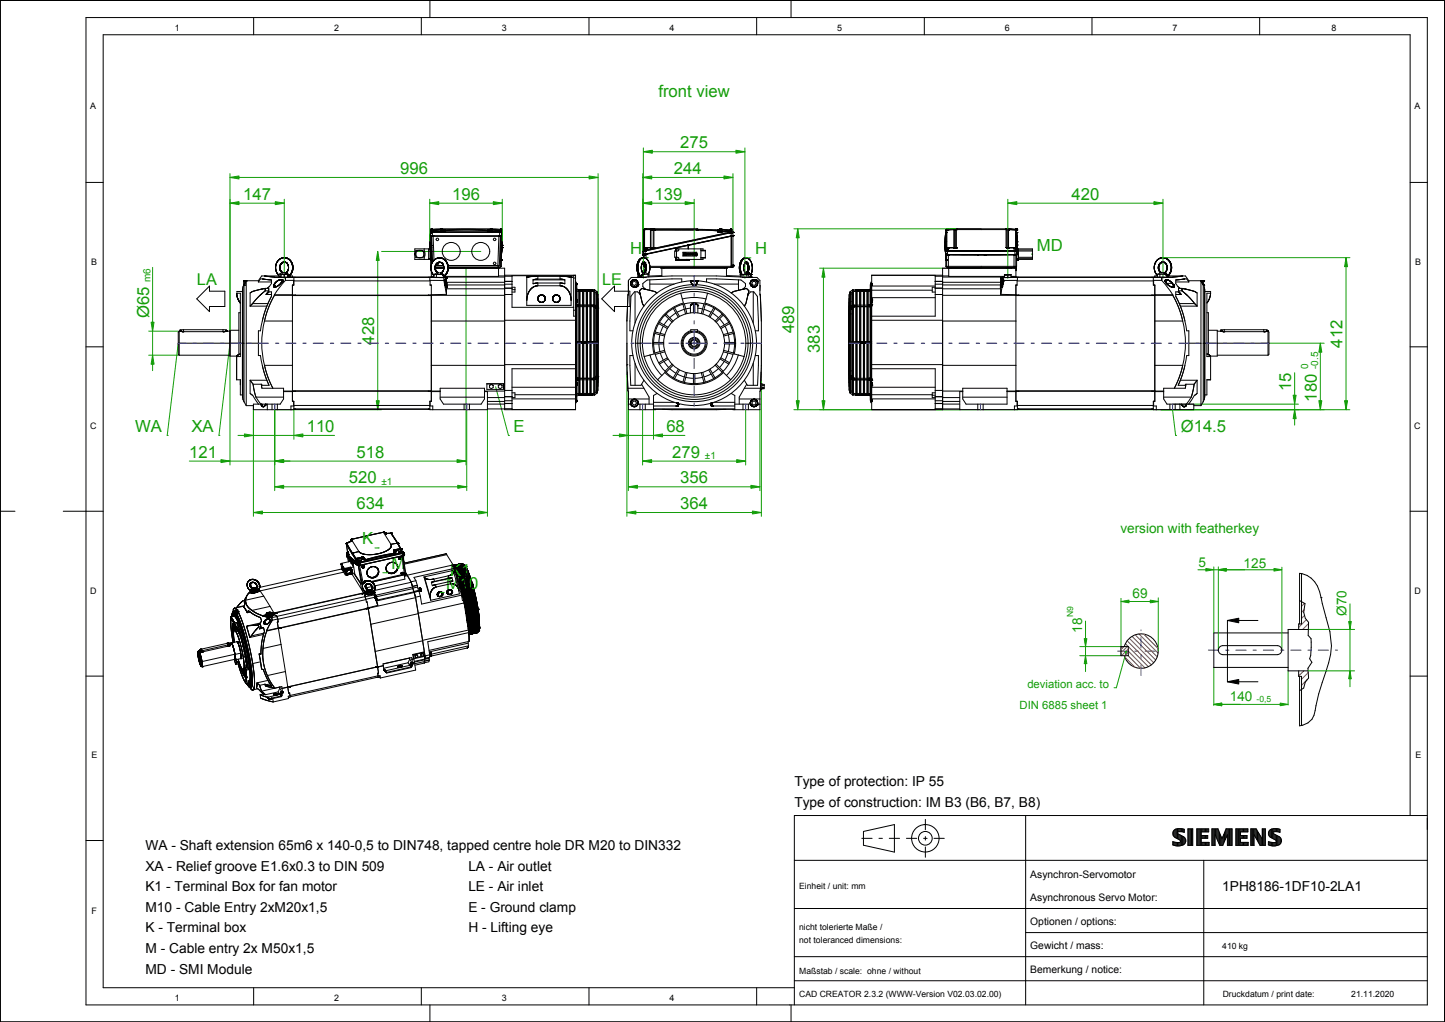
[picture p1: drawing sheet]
<svg xmlns="http://www.w3.org/2000/svg" width="297mm" height="210mm" viewBox="0 0 297 210" stroke-linecap="round" stroke-linejoin="round" font-family="sans-serif">
<defs><g id="words">
<g font-size="3.4" fill="#149e0a">
<text x="135.3" y="19.9">front view</text>
<text x="82.2" y="35.7">996</text>
<text x="138.5" y="35.7">244</text>
<text x="139.8" y="30.5">275</text>
<text x="50" y="41">147</text>
<text x="92.9" y="41">196</text>
<text x="134.5" y="41">139</text>
<text x="220.3" y="41">420</text>
<text x="129.5" y="52.2">H</text>
<text x="155.2" y="52.3">H</text>
<text x="213.2" y="51.5">MD</text>
<text x="30.6" y="65.4" transform="rotate(-90 30.6 65.4)">Ø65</text>
<text x="76.9" y="70.8" transform="rotate(-90 76.9 70.8)">428</text>
<text x="163.3" y="68.5" transform="rotate(-90 163.3 68.5)">489</text>
<text x="276" y="71.4" transform="rotate(-90 276 71.4)">412</text>
<text x="168.6" y="72.5" transform="rotate(-90 168.6 72.5)">383</text>
<text x="265.4" y="80.4" transform="rotate(-90 265.4 80.4)">15</text>
<text x="270.7" y="82.6" transform="rotate(-90 270.7 82.6)">180</text>
<text x="27.8" y="88.8">WA</text>
<text x="39.4" y="88.8">XA</text>
<text x="63.1" y="88.8">110</text>
<text x="105.6" y="88.8">E</text>
<text x="137" y="88.8">68</text>
<text x="242.7" y="88.8">Ø14.5</text>
<text x="38.9" y="94">121</text>
<text x="73.3" y="94">518</text>
<text x="138.2" y="94">279</text>
<text x="71.7" y="99.3">520</text>
<text x="139.8" y="99.3">356</text>
<text x="73.3" y="104.6">634</text>
<text x="139.8" y="104.6">364</text>
<text x="74.4" y="111.9">K</text>
<text x="80.5" y="117">M</text>
<text x="92.5" y="118.4">K1</text>
<text x="91.7" y="121">M10</text>
</g>
<g font-size="3.3" fill="#149e0a">
<text x="40.5" y="58.6">LA</text>
<text x="123.8" y="58.6">LE</text>
</g>
<g font-size="2.8" fill="#149e0a">
<text x="230.3" y="109.6">version with featherkey</text>
<text x="246.4" y="116.5">5</text>
<text x="255.6" y="116.6">125</text>
<text x="232.8" y="123">69</text>
<text x="222.4" y="130.1" transform="rotate(-90 222.4 130.1)">18</text>
<text x="276.8" y="126.6" transform="rotate(-90 276.8 126.6)">Ø70</text>
<text x="252.8" y="144">140</text>
</g>
<g font-size="2.8">
<text x="163.3" y="161.6">Type of protection: IP 55</text>
<text x="163.3" y="165.9">Type of construction: IM B3 (B6, B7, B8)</text>
<text x="29.9" y="174.7">WA - Shaft extension 65m6 x 140-0,5 to DIN748, tapped centre hole DR M20 to DIN332</text>
<text x="29.9" y="178.9">XA - Relief groove E1.6x0.3 to DIN 509</text>
<text x="96.3" y="178.9">LA - Air outlet</text>
<text x="29.9" y="183.2">K1 - Terminal Box for fan motor</text>
<text x="96.3" y="183.2">LE - Air inlet</text>
<text x="251.2" y="183.2">1PH8186-1DF10-2LA1</text>
<text x="29.9" y="191.6">K - Terminal box</text>
<text x="29.9" y="187.4">M10 - Cable Entry 2xM20x1,5</text>
<text x="96.3" y="187.4">E - Ground clamp</text>
<text x="96.3" y="191.6">H - Lifting eye</text>
<text x="29.9" y="195.9">M - Cable entry 2x M50x1,5</text>
<text x="29.9" y="200.1">MD - SMI Module</text>
</g>
<g font-size="2.3" fill="#149e0a">
<text x="211.2" y="141.3">deviation acc. to</text>
<text x="209.6" y="145.6">DIN 6885 sheet 1</text>
</g>
<g font-size="2.1" fill="#149e0a">
<text x="30.9" y="57.9" transform="rotate(-90 30.9 57.9)">m6</text>
<text x="268.9" y="75.8" transform="rotate(-90 268.9 75.8)">0</text>
<text x="271" y="75.8" transform="rotate(-90 271 75.8)">-0.5</text>
<text x="144.9" y="94.3">±1</text>
<text x="78.4" y="99.6">±1</text>
</g>
<g font-size="2.1">
<text x="211.8" y="180.5">Asynchron-Servomotor</text>
<text x="211.8" y="185.1">Asynchronous Servo Motor:</text>
<text x="211.8" y="190">Optionen / options:</text>
<text x="211.8" y="195">Gewicht / mass:</text>
<text x="211.8" y="199.9">Bemerkung / notice:</text>
</g>
<g font-size="1.8">
<text x="36" y="6.4">1</text>
<text x="68.7" y="6.4">2</text>
<text x="103.1" y="6.4">3</text>
<text x="137.6" y="6.4">4</text>
<text x="172.1" y="6.4">5</text>
<text x="206.5" y="6.4">6</text>
<text x="241" y="6.4">7</text>
<text x="273.7" y="6.4">8</text>
<text x="18.5" y="22.3">A</text>
<text x="290.7" y="22.3">A</text>
<text x="18.7" y="54.4">B</text>
<text x="290.9" y="54.4">B</text>
<text x="18.5" y="88.2">C</text>
<text x="290.7" y="88.2">C</text>
<text x="18.6" y="122">D</text>
<text x="290.8" y="122">D</text>
<text x="18.8" y="155.8">E</text>
<text x="291" y="155.8">E</text>
<text x="164.3" y="182.8">Einheit / unit: mm</text>
<text x="18.8" y="187.9">F</text>
<text x="164.3" y="191.2">nicht tolerierte Maße /</text>
<text x="164.3" y="193.8">not toleranced dimensions:</text>
<text x="251.2" y="195">410 kg</text>
<text x="164.3" y="200.1">Maßstab / scale: ohne / without</text>
<text x="36" y="205.8">1</text>
<text x="68.7" y="205.8">2</text>
<text x="103.1" y="205.8">3</text>
<text x="137.6" y="205.8">4</text>
<text x="164.3" y="204.9">CAD CREATOR 2.3.2 (WWW-Version V02.03.02.00)</text>
<text x="251.4" y="204.9">Druckdatum / print date:</text>
<text x="277.8" y="204.9">21.11.2020</text>
</g>
<g font-size="1.8" fill="#149e0a">
<text x="220.6" y="126.8" transform="rotate(-90 220.6 126.8)">N9</text>
<text x="258.3" y="144.3">-0,5</text>
</g>
</g></defs>
<g fill="none" stroke="#000" stroke-width=".21">
<path d="M0 0h297v210h-297zM0 .1h296.9v210h-296.9zM17.7 3.6h275.7v202.9h-275.7zM52.1 3.6v3.5M86.6 3.6v3.5M88.4 .1v3.5M121.1 3.6v3.5M155.5 3.6v3.5M162.6 .1v3.5M190 3.6v3.5M224.5 3.6v3.5M258.9 3.6v3.5"/>
<path d="M17.7 37.5h3.5M289.9 37.5h3.5M43.1 58.8v1h3.1v3.2h-3.1v1l-2.7-2.6zM49.9 59.4v22.2M49.9 59.4l-.1 .5h-1.2M50 59l-.1 .4M50 59v23.1M50.1 58.6l-.1 .4M50.1 58.6h.1M50.1 57.7h3M50.1 57.7v.9M50.1 57.7h.1"/>
<path d="M50.1 58.5h.1M50.2 58.5h.1M50.2 57.7h.1M50.2 58.5v24.1l.4 .8M50.2 58.4l-.1 .1M50.2 58.4h.1M50.3 57.7h.1M50.3 58.3l-.1 .1M50.3 58.2l-.1 .2M50.4 58.2h.1M50.4 58.1h.1M50.4 58.1l-.1 .1"/>
<path d="M50.4 58v.1M50.5 57.7h.1M50.6 57.8l-.2 .2M50.6 57.7h.1M50.6 57.8h.1M50.6 57.7l-.2 .4M50.6 57.7v25.7M51.8 60h.1M51.9 59.9l-.3 .2M51.9 59.9h.1M52.2 59.8h.1M52.5 59.7h.1"/>
<path d="M52.8 59.7h-.1M53.1 57.9h2.7M53.1 57.7v.2M53.5 59.5h.1M53.6 59.5h.1M53.6 59.4l-1.7 .5M53.6 59.4h.1M53.7 59.4h.1M53.9 59.4h-.1M53.9 57.3h.1M53.9 59.4h-.2M54 57.3a.87 .87 0 0 0-.9 .6"/>
<path d="M54 57.3l.8 .1M54 57.3l.2 .1M54.3 57.4h.2M54.4 56.7h.1M54.4 56.7l.3 .1M54.5 59.8l-.6 .5M54.5 59.3v.5M54.5 57.4h.1M54.5 59.3h.7v.5M54.5 59.3l-.6 .1M54.5 59.8h.7M54.7 56.8h.4"/>
<path d="M54.7 57.4l.4 .1M54.8 56.8h.1M54.9 57.4v.1M54.9 56.8h.1M54.9 57.5h.3M54.9 56.8h.3M55.1 56.8l.4 .1M55.1 57.5h.7a1.79 1.79 0 0 1-.7 1.6l-.2 .2M55.2 56.8h.1M55.2 59.8l-.5 .6M55.3 57.5h.1M55.4 56.8h.1"/>
<path d="M55.4 57.5h.2M55.4 56.8l2.4 .1M55.6 56.9h.1M55.7 56.9h.4M56.3 58.7h.1M56.3 58.8h.1M56.3 56.9h.1M56.3 58.6h.1M56.3 58.9h.1M56.3 58.9l.1 .1M56.3 58.6v.3M56.3 58.9v.1"/>
<path d="M56.3 58.5v.1M56.4 59h.1M56.4 58.4v.1M56.4 58.3v.1M56.5 58.3h.1M56.5 59h.1M56.5 58.2v.1M56.5 58.2l-.2 .4M56.6 58.2h.1M56.6 58.1h.1M56.6 59h.1M56.7 58v.1"/>
<path d="M56.7 55.2v.1M56.7 55.3l.1 .4M56.7 54.6v.2M56.7 58h.1M56.7 54.5v1M56.7 55.5l.4 .8M56.8 58h-.1M56.8 54.3l-.1 .2M56.8 58.9l-.4 .1M56.8 55.7v.1M56.8 57.9h.1M56.8 58.9l-.2 .1"/>
<path d="M56.8 54.1v.2M56.8 55.9h.1M56.8 54.1h.1M56.9 57.9l-.3 .3M56.9 56h.1M56.9 57.8v.1M56.9 54h.1M56.9 56.1h.1M56.9 58.9h.1M56.9 53.9h.1M57 58.8l-.1 .1M57 56.2h.1"/>
<path d="M57 57.8h-.1M57 57.8h.1M57 56.3h.1M57.1 56.3h.1M57.1 57.7h.1M57.1 56.3l.1 .2M57.1 56.4h.1M57.1 57.7l-.2 .1M57.1 53.6l-.4 1M57.1 58.7l-.3 .2M57.2 58.7l-.2 .1M57.2 57.7h-.2"/>
<path d="M57.2 53.6l-.2 .2M57.2 56.5h.1M57.2 57.6l-.1 .1M57.2 56.5l.1 .1M57.2 58.7h.1M57.2 53.5v.1M57.3 58.6v.1M57.3 56.6h.1M57.3 56.4h1.8v.6M57.3 56.4v.3M57.3 58.6h.1M57.3 57h.1"/>
<path d="M57.4 58.6h-.1M57.4 57h.1M57.4 58.6l-.2 .1M57.4 56.9l-.1 .1M57.4 57.5l-.3 .2M57.4 57.5l-.1 .1M57.4 53.3l-.2 .2M57.5 58.5l-.1 .1M57.5 53.3l-.2 .1M57.5 53.3h.1M57.5 55.1h.1M57.5 55.2v.1"/>
<path d="M57.5 54.9h.1M57.5 55.3h.1M57.5 54.7l.1 .9M57.5 57h.1M57.5 54.7v.1M57.5 56.9h.1M57.5 55.4l.2 .3M57.5 54.7h.1M57.6 54.6h-.1M57.6 55.1h.1M57.6 54.9h.1M57.6 55.2h.1"/>
<path d="M57.6 55.3l.1 .3M57.6 54.5l-.1 .2M57.6 54.8h.1M57.6 54.5h.1M57.6 57.5h-.2M57.6 55.3v.1M57.6 55.5v.1M57.6 53.2l-.1 .1M57.6 55.4h.1M57.6 54.4v.2M57.6 54.4v.1M57.6 54.6v.1"/>
<path d="M57.6 54.6h.1M57.6 55.4v.2l.5 .4h-.1M57.6 54.6v.7M57.7 53.2h-.1M57.7 54.5h.1M57.7 55.6v.2M57.7 54.4l-.1 .1M57.7 55.6l.1 .2M57.7 54.3h.1M57.7 55.6v.1M57.7 54.2v.2M57.7 54.3v.1"/>
<path d="M57.7 53.1h.1M57.8 55.7v.1M57.8 56.7h-4l-.7 1M57.8 57.5h.1M57.8 53.1h-.1M57.8 55.8h.1M57.8 54.2h.1M57.8 58.1l-.1 .2M57.8 55.8v.1M57.8 56.4h.1M57.8 57.5h-.4M57.8 58.1h.1"/>
<path d="M57.8 53.1h.1M57.9 55.8v.1M57.9 56.4h.1M57.9 57.5h.1M57.9 58l-.5 .6M57.9 54.1l-.1 .1M57.9 57.9h.1M57.9 57.5l.1 .1M57.9 54.1h.1M57.9 57.5v.1M57.9 55.9h.1M57.9 53h.1"/>
<path d="M57.9 57.9v.1M57.9 56h.1M57.9 57.6h.1M57.9 57.6v.3M58 57.8h.1M58 55.9h.1M58 57.8h-.1M58 57.6h.1M58 57.7h.1M58 56.4h.1M58 56h.1M58 53l-.5 .3"/>
<path d="M58 53h.9M58 54l-.2 .2M58 54h.1M58.1 56.4h-.1M58.1 56h.1M58.1 53.9l-.5 .5M58.1 53.9h.1M58.1 53.9v.1M58.1 56.4h.1M58.2 53l-.3 .1M58.2 53.9l-.1 .1M58.2 53.9h.1"/>
<path d="M58.2 53h.1M58.2 56.4h.1M58.3 53.9h.3M58.3 53.9h-.2M58.3 53.9h.1M58.3 53.9h-.1M58.3 56.4l.1 .1M58.4 53.9h-.1M58.4 53.9h.1M58.4 56.4v.1M58.4 56.5v.5M58.5 53.9h.1"/>
<path d="M58.6 53.9h.1M58.6 53h.1M58.7 56.4l-.3 .1M58.7 53.9l.1 .1M58.7 57.6l-2.3 3M58.7 57v.6M58.7 57.6h1.7M58.7 53.9h.1M58.7 56.1h.1M58.7 56.2h.1M58.7 56.4h.1M58.7 53l.3 .1-.1-.1"/>
<path d="M58.7 56.2l.2 .1M58.7 53.9l.4 .3M58.8 56.1l-.1 .1M58.8 56.2h.1M58.8 56h.1M58.8 56h-.8l-.7 .4M58.8 53h.1M58.8 54h.1M58.8 56.4h.1M58.8 56.3h.1M58.9 56.3h.1M58.9 56h-.1"/>
<path d="M58.9 56l-.1 .1M58.9 53l.2 .1M58.9 54h.1M58.9 56h.1M58.9 56.4h.1M59 54.1h.1M59 55.9h.1M59 53l.3 .2M59 56.4h.1M59 56.3h.1M59 54.1v.1M59 56.4l.2 .2"/>
<path d="M59 56.3v.1M59 55.8l-.1 .1M59 55.8l-.1 .2M59 54.2h.1M59 53.1h.1M59.1 53.1h.1M59.1 55.8h-.1M59.1 54.2v.1M59.1 54.3l.1 .1M59.1 55.7v.1M59.1 56.9h30.1M59.1 56.7h1v.3"/>
<path d="M59.1 56.4h-1.3v.6M59.1 56.5h.1M59.1 56.5l.1 .1M59.1 53.1l.3 .2M59.2 56.6h.1M59.2 53.1h.1M59.2 55.6l-.1 .1M59.2 54.4h.1M59.2 53.1l.4 .4M59.2 55.6l-.2 .2M59.2 54.4v.1M59.2 56.6l.1 .1"/>
<path d="M59.2 55.5v.1M59.2 54.5l.1 .2M59.2 54.6l.1 .1M59.3 56.7h.1M59.3 54.7l-.1 .8M59.3 55.3l-.1 .2M59.3 54.7v.1M59.3 53.2h.1M59.3 54.8h.1M59.3 55.2v.1M59.3 54.9h.1M59.3 55.1h.1"/>
<path d="M59.3 56.9h.1M59.4 57h.1M59.4 56.7h.1M59.4 53.3h.1M59.4 53.3l.1 .1M59.5 56.7h.1M59.5 53.4h.1M59.5 53.3l.3 .3M59.5 56.9v.1M59.5 57h.1M59.6 56.6l-.2 .1M59.6 53.4l.1 .1"/>
<path d="M59.6 56.5v.1M59.6 56.6h-.1M59.6 53.5h.1M59.6 56.6v.1M59.7 53.5l.4 1M59.7 53.6h.1M59.7 53.7h.1M59.8 56.4l-.4 .3M59.8 53.6l.1 .2M59.8 53.6v.1M59.8 53.8h.1M59.8 56.2l-.2 .2"/>
<path d="M59.8 53.7h.1M59.8 56.2h.1M59.9 56.3l-.1 .1M59.9 53.8h.1M59.9 56.2h.1M59.9 56.1h.1M59.9 53.9h.1M59.9 53.8v.1M59.9 53.9l.1 .2M60 54v.1M60 55.9v.1M60 56v.1"/>
<path d="M60 54h.1M60 54.1h.1M60 55.8v.1M60 55.7l-.4 .8 .1-.1M60 55.7v.1M60 55.9h.1M60 54.1v.1M60 54.1l.2 .6M60.1 54.4h.1M60.1 54.2h.1M60.1 54.4v.3M60.1 55.8h.1"/>
<path d="M60.1 55.5l-.1 .2M60.1 55.5v.2M60.1 54.3l.1 .1M60.1 54.5v1M60.1 55.3v.2M60.1 54.7v.1M60.1 55.6v.1M60.1 55.2h.1M60.1 54.9h.1M60.2 55.1h-.1M60.2 54.5v.1M60.2 55.4l-.4 .9"/>
<path d="M60.2 54.7v.6M60.2 55.3v.3M60.2 55.3v.1M60.2 54.7v.1M60.2 54.8v.1M60.2 55.2v.1M60.2 55.1v.1M60.4 58.6v-.9h28v.9M60.4 57v1.6h-.3v23.9h.3v1.7h-8.3v-1.1h5.5l.7-1.1v-2.2h-4.5l-.1-.8M60.7 57h.1M85.5 51.5l-.1 .7 .1 .7M85.6 51.5h.1"/>
<path d="M85.6 52.9h-.1M85.6 51.5h.2a.9 .9 0 0 1 1 0 .9 .9 0 0 1 .4 .8 .92 .92 0 0 1-1.4 .7l-.2-.1M85.7 51.6a.87 .87 0 0 1 1-.1 .87 .87 0 0 1 .4 1 .96 .96 0 0 1-1.6 0v-.5zM87.2 51.1v.4a1.58 1.58 0 0 1 0 1.5M87.2 53v.3M88.1 57h.1M88.1 51.1v2.2M88.1 51.3h.1M88.2 51.1v2.2M88.2 51.3h.3M88.3 49.5h.1M88.3 50.1v.1"/>
<path d="M88.3 50.8h.1M88.4 49.8l-.1 .1M88.4 49.1l-.1 .1M88.4 51h.1M88.4 49.6v.1M88.4 49v.1M88.4 48.9l-.1 .3M88.4 57h.1M88.4 58.6h.3v23.9h-.3v1.7h11.8v-3.7h-.6M88.4 48.5v.4M88.4 49.1v.1M88.4 49.2v1.9l-.1-1.9"/>
<path d="M88.4 48.4v.4M88.4 48.3v.1M88.4 49h.1M88.5 48.8v.1M88.5 48.2l-.1 .1M88.5 48.8l-.1 .3M88.5 48.1l-.1 .8M88.5 50.4h.1M88.5 50.9h.1M88.5 49.1l-.1 .5M88.5 48.7v.1M88.5 50.4v.5"/>
<path d="M88.5 50.9v.1M88.5 48v.1M88.5 48.6v.1M88.5 47.9v.3M88.5 51h.1M88.5 53.5h.1M88.5 53.1h-.4M88.5 53.4h.1M88.5 51.1h-3.2v2.2h3.2M88.5 47.8h.1M88.5 48.5h.1M88.5 48.5h14.6"/>
<path d="M88.5 47.8v.7M88.5 48.5v.6M88.5 47.8v.1M88.5 47.8v.2M88.5 54.7l.1 .1M88.5 49.5v4M88.5 47.3h.1M88.5 58.6h-.1M88.5 48.4l.1 .1M88.6 47.3h.1M88.6 47.2h.1M88.6 48.5l-.1 .1"/>
<path d="M88.6 49.5l-.1 5.2M88.6 48.4h.1M88.6 47.7h.1M88.6 47.2l-.1 .6M88.6 47.4h.1M88.6 47.8h.1M88.6 47.4v.2M88.6 55.2h.1M88.6 55.3h.1M88.6 54.9h.1M88.6 55.4l.1 .5M88.6 48.4l-.1 .1"/>
<path d="M88.6 54.8h.1M88.6 47.7h14.4M88.6 47.7l-.1 .1M88.6 47.6h.1M88.6 47.6h14.4M88.6 47.1h.1M88.6 47.1v.1M88.6 54.6v.9M88.6 48.5h.1M88.6 55.5l.1 1.5-32.3-.1M88.6 48.7v.8M88.7 48.4l-.1 .1"/>
<path d="M88.7 47.1l12.2-.1 2 .1M88.7 47.1h.1M88.7 56.8h.5M88.7 48.5l-.1 .2M88.7 47.3h.1M88.7 48.4h.1M88.7 47.7h.1M88.7 47.3l-.1 .1M88.7 48.7l-.2 .8M88.7 54.4l-.1 .2M88.7 47.8h.1M88.7 47.1v.1"/>
<path d="M88.7 47.1h-.1M88.7 47.6h.1M88.7 47.3v.3M88.7 55.8h.1M88.7 47.2h.1M88.7 48.6v.1M88.7 48.5h.1M88.7 47.8h-.2M88.7 47.2v.1M88.7 47.4h.1M88.7 48.5v5.8M88.7 47.8h14.2"/>
<path d="M88.7 55.9l.5 .7M88.7 48.4v.1M88.7 55.9h.1M88.7 54.2h.1M88.7 48.5l.2 5.4 .1-.1M88.8 54.1h.1M88.8 56h.1M88.8 48.5h.1M88.8 48.4h.1M88.8 47.7h.1M88.8 47.8h.1M88.8 54h.1"/>
<path d="M88.8 56.1h.1M88.9 48.4h.1M88.9 47.7h.1M88.9 56.2h.1M88.9 47.8h.1M88.9 47.7v.7M88.9 56.3h.1M89 53.8l-.5 .9M89 48.4h.1M89 47.6h.1M89 56.4h.1M89 53.7h.1"/>
<path d="M89 48.4h-.4M89 48.4v.1M89 48.5l.2 5-.1 .1M89.1 53.7h-.1M89.1 47.6v.1M89.1 56.5l.1 .1M89.2 56.6h.1M89.2 57h.1M89.2 57h2.3M89.2 56.4h.5M89.2 56.4v.6M89.3 53.4l-.1 .1"/>
<path d="M89.3 53.4l-.3 .4M89.4 57h.1M89.4 55.2h.1M89.4 54.9h.1M89.4 55.3h.1M89.4 54.8h.1M89.4 55.4h.1M89.5 54.7l-.1 .7M89.5 55.4v.1M89.5 55.5l.1 .2M89.5 54.6v.1M89.5 54.9l.1 .8"/>
<path d="M89.5 55.1h1.7h-1.7M89.5 55h1.7M89.5 55.3v.1M89.5 54.9h.1M89.5 54.9h1.7M89.5 54.8h.1M89.5 55.4h.1M89.5 54.5h.1M89.5 55.4l.1 .2M89.5 54.6v.3M89.6 54.6l-.1 .2M89.6 53.2l-.3 .2"/>
<path d="M89.6 54.6h.1M89.6 55v.1M89.6 55.5v.3M89.6 54.6h1.6M89.6 55.7l.4 .4M89.6 54.5v.1M89.6 54.5h.1M89.6 54.3v.1M89.6 55.7v.1M89.6 53.2h.1M89.6 55.7l.2 .2M89.7 54.3l-.1 .3"/>
<path d="M89.7 55.7v.1M89.7 53.2h-.1M89.7 54.3h.1M89.7 53.1v.1M89.7 54.2h.1M89.7 54.3v.1M89.7 53.1h.1M89.7 55.8h.1M89.7 56.4v.6M89.7 56.4h1.3M89.7 54.3l-.2 .3M89.7 54.2v.1"/>
<path d="M89.8 54.2h.1M89.8 55.9h.1M89.8 56h.1M89.8 54.1v.1M89.8 55.9v.1M89.9 53.1h-.1M89.9 54.1h-.1M89.9 54.1h.1M89.9 56h.1M89.9 53.1h.1M89.9 56l.1 .1M90 54l-.3 .3"/>
<path d="M90 56v.1M90 54l-.4 .4M90 54h.1M90 54h-.1M90.1 53l-.4 .1M90.1 54h.1M90.1 54v.3h-.4M90.1 53l-.2 .1M90.1 53h.5M90.1 53.9l-.1 .1M90.1 53h.1M90.1 53.9l.6 .1"/>
<path d="M90.2 53.9l-.2 .1M90.2 53h.1M90.2 53.9h.1M90.2 53.9h-.1M90.3 53h-.1M90.3 53.9h.1M90.3 57v.1M90.5 53.9h.1M90.5 53h.3M90.6 47.2h.1M90.6 47.3h.1M90.6 47.6h.1"/>
<path d="M90.6 47.3l-1.9 .1M90.6 47.2v.4M90.6 53.9l.1 .1M90.6 53.9h.1M90.6 47.1v.1M90.6 47.1l-1.9 .2M90.6 56.1h.1M90.6 56.2h.1M90.6 47.1h.1M90.6 56.1h-.7l-.7 .3M90.6 56.1v.1M90.6 53l.2 .1"/>
<path d="M90.7 56.1h.1M90.7 56.2l.1 .1M90.7 54h.1M90.7 47.1h.1M90.7 47.6h.1M90.7 56.3h.1M90.7 47.3h.1M90.7 47.2h.1M90.7 54l.3 .3M90.7 47.3l.4 .1M90.7 47.2v.4M90.8 56h.1"/>
<path d="M90.8 47.1l-.1 .1M90.8 47.1h.1M90.8 54h.1M90.8 53l.2 .1M90.8 56.3h.1M90.8 54l.1 .1M90.8 53l.6 .3M90.8 56.3l.1 .1M90.8 47.1h-.2M90.9 56.4h.1M90.9 56h.1M90.9 47.3h.1"/>
<path d="M90.9 54.1h.1M90.9 47.1h.1M90.9 55.9h.1M90.9 54.2h.1M90.9 56.4l.1 .2M90.9 47.1l.5 .2M90.9 53.1h.1M90.9 47.2h.3M91 54.2h.1M91 47.3v.1M91 56.5h.1M91 54.2v.1"/>
<path d="M91 47.2h.1M91 53.1h.1M91 56.6h.1M91 56.6l.2 .1M91 55.8v.1M91 54.3l.1 .1M91.1 56.6h.1M91.1 47.2h.1M91.1 53.2h.1M91.1 55.7l-.4 .4M91.1 56.7h.1M91.1 54.4v.1"/>
<path d="M91.1 47.4h.1M91.1 54.5h.1M91.1 54.5l.1 .1M91.2 56.7h.1M91.2 56.7h.2M91.2 53.2h.1M91.2 55.5h-.1M91.2 54.6v.1M91.2 55.5h.1M91.2 54.6h.1M91.2 55.4l-.2 .3M91.2 54.7v.7"/>
<path d="M91.2 54.7h.1M91.2 53.2l.2 .1M91.2 54.8h.1M91.2 55.3v.1M91.2 47.6h.1M91.2 55.2h.1M91.2 54.9h.1M91.2 47.4h.2M91.2 47.4h.1M91.2 47.4v.2M91.2 57v.6M91.2 47.2h.1"/>
<path d="M91.2 57.1l-2.8-.1v.6h2.8M91.2 57.1h.4M91.2 57.6l.6 2.9M91.3 56.8h.1M91.3 47.6h.1M91.3 47.4h.1M91.3 47.4h-.1M91.3 53.3l.2 .2M91.3 47.3v.1M91.3 47.3h.1M91.3 56.7h.1M91.4 56.7h.1"/>
<path d="M91.4 47.3h.1M91.4 47.6h.1M91.4 53.4l.1 .1M91.4 47.6h-.1M91.4 57.6h.1M91.4 57.7h.1M91.4 57.8h.1M91.4 47.3h-.1M91.4 47.3l3.4-.2 5.4 .2M91.4 47.3v.1M91.4 47.4v.2M91.4 57.9h.1"/>
<path d="M91.4 53.3l.1 .1M91.4 47.4l3.6-.1 5.2 .1M91.4 47.6h-2.8M91.4 57.5h.1M91.4 58h.1M91.4 57.5v.6M91.4 58.1h.1M91.4 58.1v.2M91.4 58.2h.1M91.4 58.2h.3M91.4 58.3h.1M91.4 58.3l.1 .3"/>
<path d="M91.5 58.4h.1M91.5 58.4v.2M91.5 53.5h.1M91.5 56.9h12.2M91.5 57l.3 .1-.1 .9M91.5 56.6l-.2 .2M91.5 56.6v.4M91.5 57h.1M91.5 57.5h.1M91.5 53.4l.2 .3M91.5 56.6v.1M91.5 56.6l-.2 .1"/>
<path d="M91.5 57.5l.1 .2M91.5 57.6h.1M91.5 58.6h.1M91.5 58.6v.1M91.5 57.6l.1 .1M91.5 53.5l.1 .1M91.5 58.7h.1M91.5 58.7l.1 .1M91.5 56.5h.1M91.6 58.7h.1M91.6 57.6v.2M91.6 58.7v.1"/>
<path d="M91.6 57.7h.1M91.6 53.6l.5 .8M91.6 58.8h.1M91.6 57.7v.1M91.6 58.8v.1M91.6 53.5l.4 .8M91.6 56.5l-.1 .1M91.6 57.1h.1M91.6 57.8h.1M91.6 57.8l.1 .1M91.6 58.9h.1M91.6 57.8l.1 .2"/>
<path d="M91.6 53.6h.1M91.6 58.9l.1 .1M91.7 58.9h.1M91.7 57.1h-.1M91.7 57.1h.1M91.7 58v.2M91.7 58h.1M91.7 53.6h.1M91.7 59h.1M91.7 58.1h.1M91.7 58.1v.1M91.7 58.2h.1"/>
<path d="M91.7 53.8h.1M91.7 58.2l.1 .3M91.7 58.3l.1 .1M91.7 56.4h.1M91.7 58h12M91.7 58l.1 .6M91.8 59h.1M91.8 58.5h.1M91.8 58.5v.5M91.8 59h-.1M91.8 58.9h.1M91.8 58.6h.1"/>
<path d="M91.8 53.8h.1M91.8 56.2l-.2 .3M91.8 56.3l-.2 .2M91.8 58.8h.1M91.8 58.7h.1M91.8 56.2h.1M91.8 56.3l-.3 .3M91.8 56.1h.1M91.8 54h.1M91.8 58.6h11.9M91.8 58.6v.8M91.9 53.9h-.1"/>
<path d="M91.9 54v.1M91.9 56.1h.1M91.9 54h.1M91.9 54.1h.1M91.9 55.9h.1M91.9 55.9l-.1 .3M91.9 54.2h.1M91.9 55.8h.1M92 54.3h.1M92 55.9v.1M92 54.3v.2M92 54.1h.1"/>
<path d="M92 54.3v.1M92 55.9h.1M92 55.6l-.1 .3M92 55.9l-.2 .4M92 54.2h.1M92 55.6v.1M92 54.5l.1 .2M92 54.3l.1 .1M92 54.5v1M92 55.4v.2M92.1 55.7h-.1M92.1 54.4v.2"/>
<path d="M92.1 55.7l-.1 .1M92.1 55.3l-.1 .1M92.1 54.9v.1M92.1 55.1h.1M92.1 54.6h.1M92.1 54.6h10.2M92.1 54.6v.1M92.1 55.5l-.1 .4M92.1 54.7v.9M92.1 54.8h.1M92.1 55.3v.1M92.1 54.9h.1"/>
<path d="M92.1 55.3h.1M92.1 54.9h10.3M92.2 55.1h11.5v29.1h14.6v-27.6h-14.6M92.2 55.1h-.1M92.2 55h10.4M92.2 55.1h10.4M100.2 47.6h2.8M100.2 47.4v.2M100.2 47.4h.2M100.2 47.6h.1M100.2 47.3h.1M100.2 47.3v.1"/>
<path d="M100.3 47.6h.1M100.3 47.3h.1M100.3 47.3v.1M100.3 47.3h-.1M100.3 47.4h.1M100.3 47.4l.1 .2M100.4 47.4h.1M100.4 47.2h.1M100.4 47.6h.1M100.5 47.4h-.1M100.5 47.2l-.3 .1M100.5 47.4h.1"/>
<path d="M100.5 47.2h.1M100.7 47.1h.1M100.7 47.3h.1M100.8 47.1h.1M100.8 47.1h.2M100.8 47.1l-.3 .1M100.8 47.3h.1M100.8 47.3l-.3 .1M100.8 47.1v.1M100.8 47.1l.1 .1M100.8 47.2h.1M100.9 47.2h.1"/>
<path d="M100.9 47.2v.1M100.9 47.3h.1M100.9 47.1h.1M100.9 47.3v.3M100.9 47.3h-.1M100.9 47.6h.1M101 47.1h.1M101 47.3h.1M101 47.1l1.9 .2M101 47.1v.1M101 47.2h.1M101 47.2v.4"/>
<path d="M101 47.3l1.9 .1M101 47.6h.1M102 55v.1M102.3 54.6l.1 .3M102.3 54.5v.1M102.3 54.5l.3 .1M102.5 55.1v1.7h-11M102.5 56.7h1.2M102.5 47.6v.1M102.5 47.6h.1M102.6 48.4h.4M102.6 48.4l-.3 6.1"/>
<path d="M102.6 47.6h.1M102.6 48.4h.1M102.6 55.1h.1M102.6 55v.1M102.6 47.7h.1M102.6 54.6l-.2 .3M102.7 48.4h.1M102.7 47.7h.1M102.7 47.7v.7M102.7 47.8h.1M102.8 47.8h.1M102.8 48.4h.1"/>
<path d="M102.8 47.7h.1M102.9 48.4h.1M102.9 48.5h.1M102.9 47.8h.1M102.9 47.3h.1M102.9 48.5l-.3 6.1M102.9 47.3l.1 .3M102.9 48.4v6.3M102.9 47.4h.1M102.9 47.2h.1M102.9 47.8h.2M102.9 54.7l-.3 .3"/>
<path d="M102.9 48.5h-14.2M102.9 48.6v.2M102.9 54.7h.2M102.9 47.6h.1M102.9 47.7h.1M102.9 47.1h.1M102.9 47.1v.5M102.9 47.1v.1M102.9 48.7h.1M102.9 47.1l.1 .1M102.9 48.8l.1 .6M102.9 48.5l.2 .9"/>
<path d="M102.9 48.8l.1 .1M103 48.4h.1M103 47.7h.1M103 47.8h.1M103 47.6h.1M103 47.4h.1M103 47.1h.1M103 47.2h.1M103 47.1v.1M103 48.4v.1M103 48.5h.1M103 47.7l.1 .1"/>
<path d="M103 47.2v.2M103 49.4l.1 .9M103 47.3h.1M103 48.4l.1 .1M103 48.5l.1 .2M103.1 49.4v5.3M103.1 47.3h.1M103.1 47.3l-.1 .1M103.1 48.5h.1M103.1 47.8h.1M103.1 53.5h.1M103.1 53.4h.1"/>
<path d="M103.1 50.4h.1M103.1 47.3v1.2M103.1 48.7l.1 .8M103.1 54.7l-.3 .3h-10.6M103.1 51h.1M103.1 48.5v.2M103.1 47.8v.2M103.1 47.8v.1M103.1 51.1h.1M103.1 48.6h.1M103.1 47.9v.1M103.1 48h.1"/>
<path d="M103.1 50.9h.1M103.1 50.4v.5M103.1 48v.2M103.1 50.9v.1M103.1 48v.1M103.1 48.1h.1M103.1 51.7v.3M103.1 48.1l.1 .2M103.1 48.2l.1 .3M103.2 48.3v.5M103.2 48.3h.1M103.2 51.7l-.1 .5"/>
<path d="M103.2 48.5v2.7M103.2 49.5h.1M103.2 49.6v1.6M103.2 48.6v.1M103.2 49.5v.2M103.2 51.2v.5M103.2 51.3l-.1 .4M103.2 49.7v.1M103.2 49.1v.1M103.2 50h.1M103.2 49.3h.1M103.7 56.8h1.6"/>
<path d="M103.7 57.8h1.6M103.7 59.4h-12l.1 1.1M103.7 58.4h1.6M103.7 59.2h1.6M105.3 59h.6v1h-.6M105.3 59.5h.6M108.3 57h.1M108.3 57v5.8h9.1v-5.8M108.4 56.9h.1M108.5 56.9l7.7-.1 1.2 .2M108.5 56.9l-.2 .1M108.6 56.9h-.1"/>
<path d="M108.6 56.9h.1M108.7 56.9h.1M108.7 59.9h.1M108.8 56.9h-.1M108.8 59.8v.1M108.9 59.7h.1M109 56.8l-.1 .1M109.1 56.8h-.1M109.1 59.4h.1M109.2 56.8h.1M109.3 59.3l-.6 .7M109.3 59.3h.1"/>
<path d="M109.3 56.8h.1M109.4 59.2h-.1M109.5 59.1h-.1M109.5 59.1l-.2 .2M109.5 59v.1M109.6 57.5h6.5M109.6 57.5l.1 .8M109.6 59h-.1M109.6 57.5h.1M109.6 59h.1M109.7 57.5h-.1M109.7 58.9v.1"/>
<path d="M109.7 56.8h.1M109.8 58.9l-.2 .1M109.8 58.3h-.1M109.8 57.5h-.1M109.8 57.4h.1M109.8 58.9h.1M109.9 58.9h.1M109.9 58.2l-.3 .1M109.9 58.2h.1M109.9 57.4h.1M110 57.4h.1M110.1 57.4l-.5 .1"/>
<path d="M110.1 57.4h.1M110.1 56.8h.1M110.1 57.4h5.5M110.1 58.2h5.6M110.2 58.8h.1M110.2 57.4h-.1M110.2 58.2h-.3M110.2 58.8h5.3M110.3 58.2h.1M110.3 58.7l-.6 .2M110.3 57.4h.1M110.4 58.7h.1"/>
<path d="M110.5 58.2h-.1M110.6 56.8v.6M110.6 58.2v.5M115.1 56.8v.6M115.1 58.2v.5M115.2 58.2h.1M115.3 58.7h.1M115.3 58.7l.2 .1M115.3 57.4h.1M115.4 58.2h.1M115.5 58.2h.1M115.5 58.8h.1"/>
<path d="M115.5 57.4l.6 .1M115.5 58.8l.4 .1M115.6 56.8h.1M115.7 57.4h.1M115.7 58.2h.1M115.7 58.8h.1M115.7 58.2l.4 .1M115.8 57.4h.1M115.8 58.2l.1 .1M115.9 58.9l.2 .1M115.9 58.9h.1M115.9 56.8h.1"/>
<path d="M115.9 58.3h.1M115.9 57.5h.1M116.1 58.3h.1M116.1 59h.1M116.1 57.5h.1M116.1 59l.1 .1M116.1 57.5v.8M116.2 59.1l.2 .1M116.3 59.2l.2 .1M116.3 56.8h.1M116.5 56.8h.1M116.5 59.3v.1"/>
<path d="M116.5 59.4l.2 .2M116.6 59.4v.1M116.6 56.8h.1M116.7 59.5l.1 .2M116.7 56.8v.1M116.8 59.7l.2 .4M116.8 59.7v.1M116.9 59.8v.1M116.9 56.9h.1M117 56.9h.1M117.1 56.9h.1M117.2 56.9h.1"/>
<path d="M117.3 56.9h.1M117.3 56.9v.1M117.4 57h.1M117.9 56.7h-12.6v6.5h12.6M117.9 57.1h.4M117.9 56.6v8.4h.4M118.3 58h.2v24.8h-.2M118.3 59.2h.1M118.3 59.6l.1 .1M118.3 58.5h.1M118.4 58.4h.1M118.4 58.4v3.1"/>
<path d="M118.5 58.4l.1 23.8-.1 .1M118.5 58.4h-.1M118.6 59.8l.3 .1M118.6 59.5l.3 .1M119 59.6h.1M119 59.6v21.6M119 59.6h-.1v.3h.1M119.1 59.5l-.1 .1M119.1 59.5l.1 .1M119.1 59.5v21.7M119.2 59.6h.1M119.2 59.6v21.6"/>
<path d="M119.2 59.6h.6M119.2 59.9h.6M119.8 59.6h.1M119.8 59.6v21.6M119.9 59.5l-.1 .1M119.9 59.5l.1 .1M119.9 59.5v21.7M120 59.6h.1M120 59.6v21.6M120 59.9h.5M120.5 59.6h.1M120.5 59.6v10.7"/>
<path d="M120.5 59.6h-.5M120.6 59.5l-.1 .1M120.6 59.5l.2 .1M120.6 59.5v21.7M120.8 59.6h.1M120.8 59.6v21.6M120.8 59.9h.5M121.3 59.6h.1M121.3 59.6v21.6M121.3 59.6h-.5M121.4 59.5l-.1 .1M121.4 59.5l.1 .1"/>
<path d="M121.4 59.5v21.7M121.5 59.6h.1M121.5 59.6v21.6M121.5 59.6h.5M121.5 59.9h.5M122 59.9l.1 2.8h-.6M122 59.6v.3M122.2 59.5l.1 21.6M122.2 59.5l-.2 .1M122.2 59.5v21.7M122.3 60l.3 .5M122.3 59.7l.4 .2"/>
<path d="M122.7 59.9l.1 .1-.1 20.8M122.7 59.9v20.9M129.6 58.3l.1 .1M129.7 58.1h-.1M129.7 58.4v.1M129.7 58v.5M129.7 58.5l.1 .2M129.7 58.5l.4 .4M129.7 58.5h.1M129.7 57.9h.1M129.7 57.9v.2M129.7 57.9v.1"/>
<path d="M129.7 57.8h.1M129.8 57.8l-.1 .1M129.8 57.8h.1M129.8 57.7h.1M129.8 57.7v.1M129.9 57.7h.1M129.9 57.7h-.1M129.9 58.8l.1 .1M129.9 57.6h.1M129.9 57.6v.1M130 57.6h.1M130 58.9h.1"/>
<path d="M130 57.6h-.1M130 58l.4-.2 .4 .2v.5l-.4 .2-.4-.3zM130 57.6l-.1 .1M130.1 57.5l-.1 .1M130.1 58.9l.5 .1M130.1 58.9h.1M130.3 57.5l-.2 .1M130.3 59h.1M130.5 57.5l.3 .1M130.5 57.5h-.4M130.5 60v6.4M130.6 57.5h.1"/>
<path d="M130.6 59h.1M130.7 58.9h.1M130.7 57.5l.1 .1M130.7 58.9v.1M130.7 58.9l-.2 .1M130.8 58.9h.1M130.8 58.9h-.1M130.8 57.6l.3 .3M130.8 57.6h.1M130.9 58.8h.1M130.9 58.8l-.1 .1M130.9 57.7h.1"/>
<path d="M130.9 55.3h.1M130.9 54.7h.1M130.9 55.4h.1M130.9 55.5l.3 .7M130.9 54.6h.1M131 58.7l-.1 .1M131 54.4v1.2M131 58.7h.1M131 57.8h.1M131 54.2v.1M131 54.2l-.1 .4M131 55.8l.1 .2"/>
<path d="M131 55.9h.1M131 54.2v.2M131 57.8l.1 .1M131 58.6v.1M131.1 58.6h.1M131.1 57.9v.1M131.1 54l-.1 .2M131.1 58.6l-.1 .1M131.1 56l.3 .6M131.1 58.5h.1M131.1 56.4h.1M131.1 53.9v.1"/>
<path d="M131.1 56.4v.6M131.1 58h.1M131.1 53.9h.1M131.1 58.4v.2M131.1 58l.1 .1M131.1 58v.4M131.1 55.3h.1M131.1 54.7h.1M131.1 55.4l.1 .1M131.2 58.2h.1M131.2 58.4h-.1M131.2 58.3h.1"/>
<path d="M131.2 54.5l-.1 .1M131.2 55.5v.2M131.2 57h.1M131.2 53.8l-.1 .1M131.2 55.6v.2M131.2 56.2l.1 .2M131.2 55.7l.1 .3M131.2 56.3h.1M131.2 53.7l-.2 .5M131.2 53.7v.1M131.2 53.7h.1M131.2 54.1v.3"/>
<path d="M131.2 56.3l-.1 .1M131.2 56.3v.1M131.2 55.9l.1 .3M131.3 57h.1M131.3 53.6l-.1 .1M131.3 53.6h.1M131.3 54l-.1 .1M131.3 56v.2M131.3 56.1h.1M131.3 53.9v.1M131.3 56.2l.3 .5M131.3 53.8h.1"/>
<path d="M131.4 53.7h.1M131.4 56.3h.1M131.4 53.4l-.2 .3M131.4 53.7l-.2 .7v1.2M131.4 56.6h.1M131.4 56.3l.2 .4M131.4 56.6l.1 .1M131.4 53.6h.1M131.4 59.8l.1 .1M131.5 56.7h.1M131.5 56.7h.3M131.5 59.9v.1"/>
<path d="M131.5 53.5l-.1 .1M131.5 53.3l-.1 .1M131.6 56.7h.1M131.6 53.3l-.1 .2M131.7 53.3l-.2 .2M131.7 56.7h.1M131.7 53.2v.1M131.7 53.2h.1M131.7 53.1h.1M131.7 53.1l-.4 .4M131.8 53.1h.1M131.8 53.1l-.1 .1"/>
<path d="M131.8 53.1l.1-.1-.3 .2M131.8 56.7h.1M131.8 56.6l-.1 .1M131.8 55.1v.1M131.8 56.6h.1M131.8 56.6v.1M131.8 54.8v.1M131.8 55.3l.1 .1M131.9 55.4v.1M131.9 56.6h.1M131.9 56.6l-.1 .1M131.9 55.5l.2 .4"/>
<path d="M131.9 54.5l-.1 .2M131.9 56.6h-.1M131.9 54.4v1.2M131.9 54.4v.1M131.9 55.6l.1 .2M131.9 54.3h.1M131.9 54.3v.1M132 55.7v.1M132 54.3l-.1 .1M132 56.5h.1M132 56.5l-.1 .1M132 54.2v.1"/>
<path d="M132 55.9h.1M132 56.4v.1M132 53l-.2 .1M132 56.4h.1M132 59.3h.1M132 53h.1M132 54.1v.1M132 54.1h.1M132.1 56.4h.1M132.1 56h.1M132.1 56l.1 .2M132.1 54h.1"/>
<path d="M132.1 56.3v.1M132.1 56.3h.1M132.1 54v.1M132.1 53l-.3 .1M132.1 56.3l-.1 .1M132.1 54l-.1 .1M132.1 51.7h.1M132.1 52.3h.1M132.1 56h.6l.7 .4M132.1 53h.1M132.1 52.3l.1 .1M132.1 53.9h.1"/>
<path d="M132.1 51.6h.1M132.1 51.6v.8M132.1 53.9v.1M132.2 56.3h.1M132.2 56.1h.1M132.2 51.7h.1M132.2 52.4h.1M132.2 53h-.3M132.2 51.6v.1M132.2 53.9h.1M132.2 51.6h.1M132.2 51.6h-.1"/>
<path d="M132.2 56.2h.1M132.2 53.9h-.1M132.2 53.9h.2M132.2 59.3h.1M132.2 56.2v.1M132.2 56.1v.1M132.2 56.2l-.1 .1M132.2 51.6h.4M132.3 53.9h.1M132.3 52.3h.1M132.3 51.6h.1M132.3 52.3h-.2"/>
<path d="M132.3 52.3h.2M132.3 51.5h.1M132.3 51.5v.9M132.3 52.3l-.1 .1M132.3 52.4h.1M132.3 47.2h1.7M132.3 47.2v4.3M132.3 52.4v.6M132.3 53.9v.8M132.3 51.6h-.1M132.3 54.7h.4M132.3 54.7l.4 .3"/>
<path d="M132.3 53.9h.2M132.3 51.6l-.2 .1M132.4 53.9h.1M132.4 52.3h.1M132.4 53l.3 .1M132.4 53h-.3M132.4 52.4h.1M132.4 51.6h.1M132.4 53.9v.1M132.4 56h.1M132.4 50.9h.1M132.4 47.2h.1"/>
<path d="M132.4 47.1h.1M132.4 54l.1 .2M132.4 53.9l.4 .5M132.4 51.5v.1M132.4 54h.1M132.4 51.5h.1M132.4 47.1v3.8M132.4 52.3v.7M132.4 54v.7l.3 .3M132.4 53h.1M132.4 59.4l-.5-.1-.5 .5 .2 .5M132.4 59.4l1.2 .3"/>
<path d="M132.4 50.9v.6M132.5 52.3h.1M132.5 59.4l.3 .1M132.5 56h-.1M132.5 54.1v.1M132.5 55.9l-.1 .1M132.5 53l.4 .2M132.5 53.9h.1M132.5 52.4h.1M132.5 50.9h.1M132.5 47h.1M132.5 51.6h.1"/>
<path d="M132.5 47l-.2 .2M132.5 55.9h.1M132.5 47h10.8v.3M132.5 51.5h.1M132.5 53.9v.1M132.5 51.5h-.2M132.5 47v3.9M132.5 47l-.1 .1M132.5 54.1h.1M132.5 56h.1M132.5 47.2h.1M132.5 47.1h.1"/>
<path d="M132.5 51.6h-.1M132.5 55.8v.1M132.5 54.2l.2 .5M132.5 54.2l.1 .1M132.5 47.1h-.1M132.5 59.4h.1M132.5 47v.1M132.5 47h.3M132.5 54h.1M132.6 52.2h.1M132.6 51.4h.1M132.6 54h.1"/>
<path d="M132.6 55.7l-.1 .1M132.6 56h-.1M132.6 52.3h.1M132.6 51.6h.1M132.6 54.3h.1M132.6 56h.1M132.6 54.3v.1M132.6 55.7h.1M132.6 54v.1M132.6 55.6v.1M132.6 55.9h.1M132.6 51.5h.1"/>
<path d="M132.6 54.1l.1 .1M132.6 51.5v.1M132.6 55.5v.2M132.6 55.6h.1M132.6 51.5l-.3 .1M132.6 51.6v.7M132.6 54.5v1M132.6 52.3h-.3M132.6 55.4v.1M132.6 51.4l-.1 .1M132.7 55.9h-.1M132.7 55.3h-.1"/>
<path d="M132.7 54.7h.1M132.7 51.4h.1M132.7 55.3h.1M132.7 52.3h.1M132.7 59.4v.1M132.7 51.4h-.1M132.7 53.1h.1M132.7 55.8h.1M132.7 52.3h-.2M132.7 57h.1a145.3 145.3 0 0 1 19.8 0M132.8 53.1l.4 .4M132.8 51.4h.1"/>
<path d="M132.8 54.4l-.1-.2 .1 .3M132.8 55.6l-.2 .4M132.8 52.3h.1M132.8 52.2v.9M132.8 50.9h.1M132.8 57h-3l-.6 .6v3l-.3 5.4M132.8 50.9v.6M132.8 52.3h-.1M132.8 51.5h.1M132.8 59.5h.1M132.8 53.1h.1M132.8 54.5h.1"/>
<path d="M132.8 54.5v1M132.8 54.6h.1M132.8 55.4l-.1 .3M132.8 54.6l.1 .1M132.8 55.4h.1M132.9 54.7h.1M132.9 55.4h-.1M132.9 54.8h.1M132.9 55.3h.1M132.9 55.2h.1M132.9 53.2h.1M133 59.5h.1"/>
<path d="M133 53.3h.1M133.1 57.5l-.3 .2a1.16 1.16 0 0 0-.7 1.2l.6 .6M133.1 57.5l7-.2v.6M133.1 53.4v.1M133.2 53.5h.1M133.2 56.4v.5M133.2 53.6h.1M133.3 53.6v.2M133.3 53.7h.1M133.3 53.7v.1M133.3 53.8h.1M133.4 53.8l.1 .5"/>
<path d="M133.4 53.9h.1M133.4 56.1l-.1 .1M133.4 56.4h-1.4M133.4 56.4v.5M133.4 53.9v.1M133.4 56l-.1 .3M133.4 56h.1M133.4 54v.1M133.4 55.9v.1M133.5 54.1v.2M133.5 55.9l-.1 .1M133.5 55.8v.1"/>
<path d="M133.5 55.8h.1M133.5 54.3v1.3M133.5 54.4h.1M133.5 55.6v.2M133.5 54.5h.1M133.6 59.7l1.1 .3M133.6 54.5h.1M133.6 54.6h.1M133.6 55.5l-.1 .1M133.6 54.7h.1M133.6 55.4h.1M133.6 58.4h5"/>
<path d="M133.6 57.5v2.2M133.6 54.8h.1M133.6 55.3h.1M133.6 54.7h16.7M133.6 55.2h.1M133.7 50.9h.1M133.7 47.2h.1M133.7 47.1h.1M133.7 47v3.9M133.7 47h.1M133.8 47.2h.1M133.8 50.9h.1"/>
<path d="M133.8 47h.1M133.8 47.1h.1M133.8 47.1v3.8M133.9 47.1h.1M133.9 47.2h.2M133.9 47h.1M133.9 47.1h-.1M133.9 47v.1M134 47h.1M134.1 47l.1 .1M134.1 47.1h.3M134.1 47.2h.1"/>
<path d="M134.2 47.2v.1M134.2 47.2l.1 .1M134.2 50.9h.1M134.3 50.9h.1M134.3 47.3h.1M134.3 47.2h.1M134.3 47.2v3.7M134.4 47.1h10.1l3 .2M134.4 47.1h.1M134.4 47.2h-.1M134.4 47.1l-.1 .1M134.4 50.9h.1"/>
<path d="M134.4 50.9h-2M134.4 50.9h-.1M134.4 47.3h.1M134.4 47.2h.1M134.4 47.3h9.9l3.2 .1M134.4 47.1v3.8M134.7 60h.1M134.7 60l.4 .2M135.8 55h.1M135.9 55.1h13.6M135.9 55.1h.1M136.1 55.1v1.7"/>
<path d="M136.1 56.6l-2.7 .1M136.5 55v.1M138.9 51h.1M138.9 51v.6M138.9 53.4h.1M138.9 53.4l2.6 .1M138.9 52.9v.6M138.9 51l-6.1 1.3M138.9 50.9l-6.3 1.3M138.9 53.5h.1M138.9 50.9v.1M139 53.5h.1"/>
<path d="M139.1 51.6v1.3M139.1 52.9v.2l.2 .2h5.2v-.3M139.3 51.6h-.6v1.3h.8v.4M139.5 51.1l-.2 .5M140.4 51.8h2.8v.8h-2.8zM140.6 52.1h.1M140.6 52.2h.1M140.6 53.5h-.3M140.6 52.4h.1M140.6 52.1v.1M140.6 52.2v.1M140.6 52.3v.1"/>
<path d="M140.6 52.3h.1M140.6 52.2l.1 .1M140.6 52v.1M140.6 52h.1M140.7 52.1h.1M140.7 52.2h.1M140.7 52h.1M140.7 52.4h.1M140.7 52.1v.1M140.7 52l-.1 .1M140.7 52.3h.1M140.7 52.3v.1"/>
<path d="M140.7 52.2l.2 .1M140.8 52h.1M140.8 52.2h.1M140.8 52.1h.1M140.8 52.4h.1M140.8 52.2v.1M140.8 52.4h-.2M140.8 52v.1M140.8 52.3h.1M140.8 52.3v.1M140.9 52.3h.1M140.9 52.3l-.1 .1"/>
<path d="M140.9 52h.1v.4h-.1zM141.1 53.3h.1M141.1 52h.3l-.2 .1 .2 .1-.2 .1 .2 .1h-.3zM141.4 53.5h.1M141.4 53.4h.1M141.4 53.4v.1M141.5 53.4h.1M141.5 53.5h.1M141.5 50.4l-2.6 .5M141.5 52l.2 .3 .2-.3v.4l-.1-.2-.1 .2-.2-.2v.2zM141.5 53.3v.2M141.5 50.4l-2.6 .6"/>
<path d="M141.5 53.5h-2.6M141.5 50.4v.7M141.5 50.4h.1M141.5 50.4l8.8-1.8v6.4h-16.7M142 57.7h1.4M142 57.7v.2M142 57.7a12.8 12.8 0 0 0-10.3 19.4 12.8 12.8 0 0 0 22 0 12.8 12.8 0 0 0-10.3-19.4M142 57.7h.1M142 52h.3l-.2 .1 .2 .1-.2 .1 .2 .1h-.3zM142 57.9l.1 .2M142.1 58.1l.1 .2M142.1 57.7h.1"/>
<path d="M142.1 58.2l.1 .1M142.2 58.3l.2 .2M142.3 58.4h.1M142.3 57.7h.1M142.4 58.5h.1M142.4 52l.2 .3 .1-.3v.4l-.3-.2v.2zM142.4 58.5a12 12 0 0 0-11.7 12M142.4 57.7h.1M142.4 58.5l.1 .1M142.5 58.6h.1M142.6 58.6h.2M142.6 58.6h.1"/>
<path d="M142.6 57.7h.1M142.7 57.7h.1M142.7 58.6h.1M142.8 52.2h.1M142.8 52.1h.1M142.8 52.3h.1M142.8 52.3v.1M142.8 57.7h.1M142.8 52.4h.1M142.8 52.1v.1M142.8 58.6h.1M142.8 52.2v.1"/>
<path d="M142.8 52.2l.1 .1M142.8 52h.1M142.9 52.3h.1M142.9 52.1h.1M142.9 52.2h.1M142.9 52.4h.1M142.9 52.1v.1M142.9 52h.1M142.9 52l-.1 .1M142.9 52.2l.1 .1M142.9 58.6h.1M142.9 58.6h-.1"/>
<path d="M142.9 52.3v.1M143 58.5h.1M143 52h.1M143 52.2h.1M143 57.7h.1M143 52.1h.1M143 52.4h.1M143 58.5l-.1 .1M143 52.4h-.2M143 58.5a12 12 0 0 1 11.7 12M143 52v.1M143 52.2v.1"/>
<path d="M143 52.3h.1M143 52.3v.1M143.1 57.7h.1M143.1 58.4h.1M143.2 58.3h.1M143.2 58.3l-.3 .3M143.2 58.2v.1M143.3 47.1h.1M143.3 47.2h.1M143.3 47.3h.1M143.3 58.2l-.1 .1M143.3 57.7h.1"/>
<path d="M143.4 57.7h.1M143.4 57.8l-.2 .5M143.4 57.8h.1M143.4 57.7v.1M143.4 57.7v.2M144.1 51.4h.9v1.6h-.9M144.1 52.9h.9M144.1 51.5h.9M144.1 51.1v2.2M144.5 51.4v-.3h-5.2l-.2 .2v.3M145.2 57.9v-.6l7.1 .2 .3 .2a1.17 1.17 0 0 1 .6 1.2l-.5 .6M146.8 58.4h5"/>
<path d="M147.5 47.4h.1M147.5 47.6h2.8M147.5 47.4h.2M147.5 47.6h.1M147.5 47.4v.2M147.5 47.3h.1M147.5 47.3v.1M147.6 47.3v.1M147.6 47.6h.1M147.6 47.3h.1M147.6 47.6h2.7M147.6 47.3h-.1"/>
<path d="M147.6 47.4h.1M147.6 47.4l.1 .2M147.7 47.4h.1M147.7 47.6h.1M147.7 47.2h-.1M147.7 47.2h.1M147.8 47.4h-.1M147.8 47.2l-.3 .1M147.9 47.2h-.1M147.9 47.1h.1M147.9 47.3v.1M148 47.1l-.1 .1"/>
<path d="M148 47.1h.2M148 47.1h.1M148 47.1l.1 .1M148.1 47.2h.1M148.1 47.1h.1M148.1 47.2v.4M148.1 47.3h.1M148.1 47.6h.1M148.1 47.3l-.4 .1M148.2 47.1h.1M148.2 47.3h.1M148.2 47.1l2 .2"/>
<path d="M148.2 47.1v.5M148.2 47.2h.1M148.2 47.6h.1M148.2 47.3l2 .1M148.9 55v.1M149.3 55.1v1.7M149.3 56.6l2.9 .1M149.5 55.1h.1M149.6 55h-.1M149.9 47.8h.1M149.9 47.6h.1M149.9 47.7l-17.1 3.7"/>
<path d="M149.9 47.6v.2M150 47.7h.1M150 47.7h-.1M150.1 47.7h-.1M150.1 47.7h.1M150.1 47.1h.1M150.1 47.1l.1 .5M150.2 47.3h.1M150.2 47.2h.1M150.2 47.4h.1M150.2 47.6h.1M150.2 47.7h.1"/>
<path d="M150.2 47.1v.1M150.2 47.1h.1M150.2 47.7h-.2M150.2 47.2l.1 .5M150.3 47.4h.1M150.3 47.2h.1M150.3 47.8h.1M150.3 47.6h.1M150.3 47.3h.1M150.3 47.7l.4 .1M150.3 47.8h.3M150.3 48.5h.4"/>
<path d="M150.3 47.7v.1M150.3 54.9h.1M150.3 47.7l-17.7 3.8M150.3 47.6l.1 .1M150.3 47.8v.7M150.3 48.5h.1M150.3 48.5h.3M150.3 47.8l-17.7 3.8M150.3 48.5l-8.8 1.9M150.3 48.5l-17.7 3.8M150.4 47.8h.1M150.4 47.8h-.1"/>
<path d="M150.4 48.5h.1M150.4 54.6h.1M150.4 54.9h.1M150.4 48.5v6.4M150.4 48.4h.1M150.5 48.5h.1M150.5 54.6h.1M150.5 54.8h.1M150.5 54.6h-.1M150.5 47.8h.1M150.5 48.4v.1M150.5 54.8l-.1 .1"/>
<path d="M150.5 48.4h.1M150.6 47.8h.1M150.6 54.6h.1M150.6 54.8h.1M150.6 54.6h-.3M150.6 54.8h-.1M150.6 48.4h.1M150.6 54.7h.1M150.6 54.7l-.1 .1M150.6 48.4l-.3 .1M150.6 54.5v.1M150.7 48.4h-.1"/>
<path d="M150.7 47.8h.1M150.7 54.5h.1M150.7 54.6h.1M150.7 60l-.4 .2M150.7 54.6l-.1 .1M150.7 48.4h.1M150.7 48.4h-.2M150.7 54.5l-.1 .1M150.7 47.8v6.8M150.7 60h.1M151.8 57.5v2.2M151.8 59.7l-1.1 .3"/>
<path d="M152 55.3h.1M152 55.4v.1M152 54.7h.1M152 54.5v1.1M152 54.5v.1M152 55.6l.1 .2M152 55.6l.1 .1M152.1 54.4l-.1 .1M152.1 55.7h.1M152.1 55.8v.2M152.1 54.3h.1M152.1 54.2l-.1 .2"/>
<path d="M152.1 54.2h.1M152.1 55.9v.1M152.1 55.9h.1M152.1 54v.1M152.1 56l.1 .1M152.1 56l.3 .4M152.2 56h.1M152.2 54l-.1 .2M152.2 54h.1M152.2 56.4h.1M152.2 56.4l1.7 .1M152.2 53.9v.1"/>
<path d="M152.2 56.4v.5M152.2 55.3h.1M152.2 56.2v.1M152.2 55.4h.1M152.2 54.7h.1M152.2 55.5l.1 .4M152.2 56.2l.2 .2M152.2 54.6h.1M152.2 54.5h.1M152.2 54.4v1.2M152.2 54.4v.1M152.2 55.7l.2 .4"/>
<path d="M152.3 53.8h.1M152.3 54.2l-.1 .2M152.3 56.4h-.1M152.3 55.9v.1M152.3 56.4h.1M152.3 54v.1M152.3 56.5v.4M152.3 53.6l-.1 .4M152.4 53.6h.1M152.4 56.1v.1M152.4 56.1h.1M152.4 56.1l.1 .3"/>
<path d="M152.4 53.5v.1M152.4 53.9v.1M152.4 53.8v.1M152.4 56.4l-.1 .1M152.4 56.2h.1M152.4 56.2v.1M152.4 53.8h.1M152.4 53.5l-.2 .4M152.4 56.4h.1M152.4 56.3h.1M152.5 56.4l-.2 .1M152.5 56.3v.1"/>
<path d="M152.5 56.4h-.1M152.5 56.4h.1M152.5 59.5l-.7 .2M152.5 53.6h.1M152.5 53.4l-.1 .1M152.5 59.5h.1M152.6 59.5h.1M152.6 59.5h-.1M152.6 53.5l-.4 .9M152.6 53.5l-.1 .2M152.6 53.5h.1M152.6 57h3l.6 .6v3l.3 5.4"/>
<path d="M152.6 56.4h.1M152.6 56.4l.1 .1M152.6 53.3h.1M152.7 59.5h.1M152.7 53.2h.1M152.7 56.4v.1M152.7 53.3l-.1 .2M152.7 59.4l-.1 .1M152.7 53.2l-.3 .3M152.7 56.5v.5M152.8 59.4h-.1M152.8 56.5h-.1"/>
<path d="M152.8 56.4v.1M152.8 59.4h.1M152.8 53.2h.1M152.8 56.4h.1M152.9 59.4l-.3 .1M152.9 53.1h.1M152.9 55.1v.1M152.9 53.1l-.1 .1M152.9 54.9h.1M152.9 53.1h-.1M152.9 55.3v.1M152.9 55.4h.1"/>
<path d="M152.9 54.7l.1 .9M152.9 56.4h.1M152.9 59.4h-.1M152.9 54.6h.1M152.9 55.4v.1M152.9 55.5h.1M153 59.4h-.1M153 54.5h-.1M153 54.5l-.1 .2M153 54.5h.1M153 55.6v.1M153 55.6h.1"/>
<path d="M153 56.4h.1M153 55.7l.1 .2M153 54.3v.2M153 54.3h.1M153 55.7l.1 .1M153.1 54.2l-.1 .1M153.1 55.9l.1 .1M153.1 54.2h.1M153.1 55.9h.1M153.1 59.4h-.1M153.1 54.1l-.1 .3M153.1 56.4h.1"/>
<path d="M153.1 56.4h1.4M153.1 54.1h.1M153.1 53h.5M153.1 54.1v.1M153.1 56h.1M153.1 57h.1M153.2 56h.1M153.2 54l-.1 .1M153.2 53l-.4 .1M153.2 53l-.6 .5M153.2 56l.1 .2M153.2 54h.1"/>
<path d="M153.2 56.4h.1M153.2 56.1h.6M153.2 56l.1 .1M153.2 56.3h.1M153.2 56.1h.1M153.2 56.3l-.1 .1M153.2 56.1l.1 .1M153.2 53h.1M153.2 53.9h.1M153.2 53.9v.1M153.2 53.9h.3M153.3 56.3h.1"/>
<path d="M153.3 56.3h-.1M153.3 56.1h.1M153.3 56.2h.1M153.3 53.9h.1M153.3 53.9l-.1 .1M153.3 59.3h.1l.6 .5-.2 .5M153.3 59.3l-.3 .1M153.3 56.2v.1M153.3 56.4h.1M153.3 53h.1M153.4 53.9h.1M153.4 59.3h-.1"/>
<path d="M153.4 56.4h.1M153.4 53.9l.2 .1M153.4 53h.1M153.4 56.1h.1M153.4 54h.1M153.4 56.4l.1 .1M153.4 54l.2 .3M153.5 53.9h.1M153.5 54h.1M153.5 53.9l.3 .3M153.5 56h.1M153.5 54.1h.1"/>
<path d="M153.5 56.1h.1M153.5 56v.1M153.5 54.1l.1 .1M153.5 56.5v.5M153.6 53l.2 .1zM153.6 55.9h.1M153.6 54.2h.1M153.6 55.9l-.1 .1M153.6 55.9l-.1 .2M153.6 54h.1M153.6 54.2l.1 .2M153.6 56.1h.1"/>
<path d="M153.6 56.4h.1M153.6 55.8v.1M153.6 55.8h.1M153.6 56.4l-.1 .1M153.6 54.1h.1M153.6 54.3l.1 .3M153.7 54.1h.1M153.7 55.7l-.1 .1M153.7 54.4v.1M153.7 56l-.1 .1M153.7 56h-.1M153.7 56.4h.1"/>
<path d="M153.7 55.6l-.1 .2M153.7 56h.1M153.7 54.1v.1M153.7 54.5v1.2M153.7 56.1h.1M153.7 56.4h-.1M153.7 54.6h.1M153.7 55.5v.1M153.7 53.1l.1 .1M153.7 54.7h.1M153.7 55.9h.1M153.7 55.9v.1"/>
<path d="M153.7 55.4v.1M153.7 54.8h.1M153.7 55.3h.1M153.8 54.2v.1M153.8 56.1l.7 .3M153.8 56.4h.1M153.8 55.8l-.1 .1M153.8 54.3v.1M153.8 53.1l.1 .1M153.8 56.4l.1 .1M153.8 55.7v.1M153.8 55.7l-.1 .3"/>
<path d="M153.9 55.6l-.1 .1M153.9 53.2l.3 .3M153.9 55.6h.1M153.9 54.6l-.1-.2 .1 .2M153.9 55.5l-.1 .2M153.9 54.6v.9M153.9 54.6h.1M153.9 60h.1M153.9 55.5v.1M153.9 53.2h.1M153.9 54.7h.1M153.9 56.5v.5"/>
<path d="M153.9 55.4v.1M153.9 55.4h.1M153.9 54.8h.1M153.9 59.8v.1M153.9 55.3h.1M154 53.2h.1M154 53.3h.1M154 57h.1M154.1 57h.1M154.1 53.4l.3 .5M154.2 57h.1M154.2 58.3h.1"/>
<path d="M154.2 58.4h.1M154.2 58.1v.1M154.2 53.5l.1 .1M154.3 58.5h.1M154.3 56.4v.6M154.3 57.9v.1M154.3 58.6h.1M154.3 58.6l.1 .1M154.3 57h.1M154.3 53.6v.1M154.3 57.9h.1M154.3 53.7h.1"/>
<path d="M154.4 57.8l-.1 .1M154.4 58.7h.1M154.4 57.8l-.1 .8M154.4 53.8h.1M154.4 57h.1M154.4 56.3v.1M154.4 57.8h.1M154.4 58.7l.1 .1M154.4 56.3h.1M154.4 56.4h.1M154.4 53.9l.2 .4M154.4 57.7h.1"/>
<path d="M154.4 56.2v.1M154.5 58.8h.1M154.5 56.4h.1M154.5 57h.1M154.5 58.8l.1 .1M154.5 56.4v.6M154.5 56.9l.1 .1M154.5 54v.1M154.5 56l-.1 .3M154.5 57.6v.1M154.5 54.1l.1 .2M154.5 57.6l-.1 .2"/>
<path d="M154.5 55.9l-.1 .4M154.6 55.9l-.1 .2M154.6 55.9l-.1 .1M154.6 58.9h.1M154.6 54.3v1.3M154.6 54.3v.1M154.6 57.6h-.1M154.6 54.4h.1M154.6 55.6v.2M154.6 55.7v.2M154.6 54.5h.1M154.6 54.6h.1"/>
<path d="M154.6 54.7h.1M154.6 55.5v.1M154.6 54.8h.1M154.6 55.5h.1M154.6 54.9h.1M154.6 55.4h.1M154.7 58.9h.1M154.7 55.2l-.1 .1M154.7 58.9l.1 .1M154.7 57.5l-.1 .1M154.7 59h.1M154.8 57.8l.4 .1 .2 .4-.2 .3h-.4l-.3-.4z"/>
<path d="M154.8 57.5h-.1M154.8 59h.1M154.8 60v6.4M154.9 57.5h-.1M155.1 59h.1M155.1 57.5h.1M155.2 59l.1-.1-.5 .1M155.2 57.5h.1M155.3 57.5h.1M155.3 57.5l.1 .1M155.3 57.5h-.4l-.3 .1M155.3 57.6h.1"/>
<path d="M155.4 57.6h.1M155.4 58.9h-.1M155.4 58.9h.1M155.5 57.6v.1M155.5 57.6h.1M155.5 57.7l.1 .1M155.5 57.7h.1M155.6 57.7h.1M155.6 57.8h.1M155.6 58.7l-.2 .2M155.6 58.6v.1M155.6 57.8l.1 .1"/>
<path d="M155.6 57.9l.1 .1M155.7 57.9h.1M155.7 58.6h-.1M155.7 57.9v.7M155.7 58h.1M155.7 58.4l-.1 .2M155.7 58.1h.1M155.7 58.4h.1M156.2 58.7v1M174.8 59.9l-.1 .1v20.7l.1 .1M174.8 59.9v20.9M175.2 59.7l-.4 .2"/>
<path d="M175.2 60l-.3 .5M175.3 59.5l-.1 .1v21.5h.2M175.3 59.5l.1 .1M175.3 59.5v21.7M175.4 59.6v21.5M175.5 59.6h-.1M175.5 59.9h-.1M175.5 59.6h.5M175.5 59.9h.5M175.5 59.6v.3M176 59.6h.1M176 59.6v21.6"/>
<path d="M176.1 59.5l.1 .1M176.1 59.5l-.1 .1M176.1 59.5v21.7M176.2 59.6h.1M176.2 59.6v10.7M176.2 59.9h.5M176.7 59.6h.1M176.7 59.6h-.5M176.7 59.6v21.6M176.8 59.5l.1 .1M176.8 59.5l-.1 .1M176.8 59.5v21.7"/>
<path d="M177 59.6h.1M177 59.6h.5M177 59.6v21.6M177 59.9h.5M177.5 59.6h.1M177.5 59.6v21.6M177.6 59.5l.1 .1M177.6 59.5l-.1 .1M177.6 59.5v21.7M177.7 59.6h.1M177.7 59.6h.6M177.7 59.6v21.6"/>
<path d="M177.7 59.9h.5M178.2 59.6h.1M178.2 59.6v10.7M178.3 59.6h.1M178.4 59.5l.1 .1M178.4 59.5l-.1 .1M178.4 59.5v21.7M178.5 59.6h.1v.3h-.1M178.5 59.6v21.6M178.5 59.6h.1M178.9 59.5l-.3 .1M178.9 59.8l-.3 .1"/>
<path d="M179 58.4h.1M179 58.4l-.1 .1v23.7l.1 .1M179.1 58.4h.1M179.1 58.5h.1M179.1 58.4l.1 3.1M179.2 58.5h.1M179.2 59.2h.1M179.2 59.6l-.1 .1M179.2 59.6h12.4M179.2 58.8h13.1M179.2 58h-.2v24.8h.2M192.3 56.8h1.5"/>
<path d="M192.3 57.8h1.5M192.3 58.4h1.5M192.3 59.2h1.5M192.3 56.6v8.4h-13.1M192.3 59h-.7v1h.7M193.8 56.7h1.2M193.8 58.6h11.8M193.8 59.4h12l-.1 1.1M193.8 58h12M194.2 50.4h.1M194.2 49.7h.1M194.2 49.8l.1 .1"/>
<path d="M194.3 50.6l.1 .9M194.3 50.8v.1M194.3 50.1v.1M194.3 50.3v.1M194.3 51.2v.4M194.3 51.2v.5M194.3 51.4v.1M194.3 51.6v.2M194.3 51.7v.1M194.3 48.9l.1 .1M194.3 51.8h.1M194.3 49v1"/>
<path d="M194.4 51.8v.1M194.4 51.2h.1M194.4 50.1v.7M194.4 48.7v.1M194.4 51.9h.1M194.4 51.9v.1M194.4 49l-.1 1.3M194.4 50.3v.2M194.4 52h.1M194.4 50.5v.3M194.4 50.7l.1 .6M194.4 52v.1"/>
<path d="M194.4 48.8v.1M194.4 52.1v.1M194.4 51.5v.1M194.4 52.2h.1M194.4 51.6h.1M194.4 52.2l.2 .1M194.4 51.6h.2M194.4 51l.1 .3M194.4 47.8l-.1 1.5v1.9M194.4 48.2v.5M194.4 47.8h.1M194.4 47.3h.1"/>
<path d="M194.4 49.6h.1M194.4 54.7h14.6M194.4 48.4v.1M194.4 54.7l.3 .3h14l.3-.3M194.4 52.3h.1M194.4 53.5h.1M194.4 53.4h.1M194.4 51.5h.1M194.4 47.2h.1M194.4 51.5h.2M194.4 47.2l.1 3.6M194.4 51.5v3.2"/>
<path d="M194.5 47.2h.1M194.5 47.2h-.1M194.5 52.3h.1M194.5 51.3v.2M194.5 52.3h14.4M194.5 51.5h.1M194.5 51.6h.1M194.5 50.8v.1M194.5 51.5l3.4 .1M194.5 47.1h.1M194.5 47.1v3.8M194.5 50.9l.1 .3"/>
<path d="M194.5 50.9h.1M194.5 47.3h.1M194.5 50.9h2.1M194.5 52.3l.1 2.4 .3 .3M194.5 50.9l.1 .6M194.6 47.2h.1M194.6 51.2v.2M194.6 51.6h14.2M194.6 51.4l-.1 .1M194.6 51.6h.1M194.6 51.4h.1M194.6 52.3h.1"/>
<path d="M194.6 51.5h.1M194.6 47.1h.1M194.6 47.1l-.1 .1M194.6 50.9h.1M194.6 51.4l.2 .1M194.6 47.3h.1M194.6 47.3h-.2M194.6 47.1v3.8M194.6 51.5v.1M194.7 51.6h.1M194.7 47.2h.1M194.7 47.1h.1"/>
<path d="M194.7 47.2h-.2M194.7 47.1v.1M194.7 51.5h.1M194.7 47.1h-.2M194.7 51.4h.1M194.7 52.3h.1M194.7 51.5v.1M194.7 51.4v.1M194.7 52.3h14M194.8 52.3h.1M194.8 51.6h.1M194.8 51.5h.1"/>
<path d="M194.8 51.6v.7M194.8 51.5h13.8M194.8 52.4h.1M194.9 52.4h.1M194.9 55v.1M194.9 55.1h.1M194.9 51.5v.1M194.9 51.5h.1M194.9 51.6h.1M195 51.5h.1M195 52.4h.1M195 50.9h.1"/>
<path d="M195 50.9v.6M195 52.3v2.7M195 55.1v1.7h11.5M195.4 51.6h12.6M195.5 55v.1M195.6 52.3l.2 .1M195.9 52.4h.2M196.1 50.9h.1M196.1 47.2h.1M196.1 47.1h.1M196.1 47.2l-1.5 .1M196.1 47.2h11.2"/>
<path d="M196.1 47.1v3.8M196.1 47v.1M196.1 47h.1M196.2 50.9h.1M196.2 47h.1M196.2 47.2v3.7M196.2 47.1h.1M196.2 47.1v.1M196.3 47.1h-.1M196.3 47h.1M196.3 47l-.1 .1M196.4 50.9h.1"/>
<path d="M196.4 47.2h.1M196.4 47.1h.1M196.5 47.1h.1M196.5 47.1v3.8M196.5 50.9h.1M196.5 55h.1M196.5 47h.1M196.5 47v.1M196.6 50.9h-.1M196.6 47l-.1 3.9h-2M196.6 47.2h.1M196.6 47.1h.1"/>
<path d="M196.6 47h.1M196.6 47h-.1M196.6 55h.1M196.6 47v.2M196.7 55h.1M196.7 55h-1.8M197.2 52.4h.2M197.6 52.4h.2M199.4 51.6h.3M200 52.4h.2M200.9 52.4h.1M200.9 52.3h.1"/>
<path d="M200.9 52.3v.1M201 52.3h.1M201.3 52.3h-.1M202.1 52.3h.1M202.4 52.3h.1M202.4 52.4h.1M202.4 52.3v.1M203.4 52.4h-.2M204 51.6h-.3M205.6 58.6v.8M205.7 58.8h.1M205.7 58.9h.1"/>
<path d="M205.7 58.6h.1M205.7 58.9v.1M205.7 58.5v.5M205.7 59h.1M205.8 58l-.2 .6M205.8 58.3l-.1 .1M205.8 59h.1M205.8 58.3h.1M205.8 58.2h.1M205.8 58.1l-.1 .4M205.8 52.4h-.2M205.8 57.1h.1"/>
<path d="M205.8 57.9h.1M205.8 57.9v.3M205.8 58.9v.1M205.8 58v.1M205.9 58.9h.1M205.9 57.1h.1M205.9 57.9h.1M205.9 58.9l-.1 .1M205.9 57.9h-.1M205.9 58.8v.1M205.9 58.8h.1M205.9 57.1h-.2l.1 .9"/>
<path d="M205.9 57.7h.1M205.9 57.7v.2M205.9 57.6h.1M205.9 57.6v.3M206 58.7l-.1 .1M206 57.6h.1M206 58.7h.1M206 57.6l-.1 .1M206 57.1h.1M206 58.6h.1M206 57.5h.1M206 58.5v.2"/>
<path d="M206 58.5v.1M206 57v.1M206 58.5h.1M206 58.4h.1M206 57h.1M206 58.3h.1M206 58.3v.2M206.1 58.3h.1M206.1 57.5h.1M206.1 58.2h.1M206.1 58.2v.1M206.1 58.1h.1"/>
<path d="M206.1 58h.1M206.1 57.9h.1M206.1 57.5l-.1 .1M206.1 58l-.1 .3M206.1 57.5v.5M206.1 57.8h.1M206.1 57.6h.1M206.1 57.7h.1M206.2 56.9h.1M206.2 52.4h-.2M206.3 56.9h.1M206.3 57.1l2.8-.1v.6h-2.8"/>
<path d="M206.3 57.1h-.4M206.3 57.6l-.6 2.9M206.3 57v.6M206.3 57h1.8M206.5 56.5h1.3M206.5 56.9h-12.7M206.5 56.5v.5M206.6 56.5h-.1M206.6 56.5h.1M206.7 56.5h.1M206.7 55h.1M206.7 55h1.8"/>
<path d="M206.8 55h.1M206.8 47v3.9M206.8 50.9h.1M206.8 47.2h.1M206.8 47.1h.1M206.8 50.9h2.1M206.8 47h.1M206.9 50.9h2M206.9 47v.1M206.9 50.9h.1M206.9 47h.1M206.9 55h.1"/>
<path d="M206.9 47.1h.1M206.9 47.1v3.8M206.9 47.1l.1 .1M207 47.2h.1M207 56.5h.1M207 50.9h.1M207.1 56.5h.1M207.1 47h.1M207.1 56.5h-.6M207.1 47l.1 .1M207.2 56.5v.5M207.2 47h.1"/>
<path d="M207.2 47.1h.1M207.2 47.1v3.8M207.2 56.5h.6M207.2 47.2h.1M207.2 50.9h.1M207.3 47h.1M207.3 50.9h.1M207.3 47l1.4 .1M207.3 47.2h.1M207.3 47l-12.6 .1M207.3 47v3.9M207.3 47.1h.1"/>
<path d="M207.3 56.5h-.1M207.3 47.2l1.5 .1M207.4 56.4h.1M207.5 52.4h-.2M207.6 56.4h.1M207.7 56.5h.1M207.8 52.3l-.2 .1M207.8 56.5l.1 .5M207.9 56.9h30M207.9 56.8h.9M207.9 55v.1M208 56.9h.1"/>
<path d="M208.1 56.9h.1M208.2 56.9h.1M208.2 56.9l.1 .1M208.3 57h.1M208.4 52.4h.1M208.4 50.9h.1M208.4 51.5h.1M208.4 50.9v.7M208.4 52.3v2.7M208.5 52.4h.1M208.5 51.6h.1M208.5 51.5h.1"/>
<path d="M208.5 55.1h.1M208.5 55l-13.6 .1M208.6 51.5h.1M208.6 51.5h.3M208.6 51.6v.8M208.6 52.3h.1M208.6 51.6h.1M208.7 51.6h.1M208.7 52.3h.1M208.7 51.5h.1M208.7 51.4h.1M208.7 47.1h.2"/>
<path d="M208.7 47.1l.1 .1M208.8 47.2h.1M208.8 47.1v3.8M208.8 51.5h.1M208.8 47.3h.1M208.8 51.5h.2M208.8 51.6h.1M208.8 52.3h.1M208.8 47.1h.1M208.8 50.9h.1M208.8 51.4h.1M208.8 50.9v.5"/>
<path d="M208.8 52.3v2.4l-.3 .3M208.8 47.1v.1M208.8 51.5v.1M208.8 55.2l-15-.1v29.1h-14.6v-27.6h14.6M208.8 51.4v.1M208.8 54.9v2.1M208.8 54.9v.1M208.8 47.1l.1 3.8M208.8 55.6v.1M208.9 50.9h.1M208.9 47.3h.1M208.9 47.2h.1"/>
<path d="M208.9 51.5h.1M208.9 52.3h.1M208.9 52.3h-.1M208.9 51.6h.1M208.9 47.1h.1M208.9 51.5l-3.4 .1M208.9 47.1v.1M208.9 55.4v.1M208.9 54.8l-.1 .8M208.9 54.9h.1M208.9 55.3h.1M208.9 55.2h.1"/>
<path d="M208.9 47.2l.1 2.9-.2 1.3M208.9 51.2h.1M208.9 51.4h.1M208.9 51.5l.1 .1M209 53.4h.1M209 51.5h.1M209 51.5v.1M209 58.6h.1M209 51.2l-.1 .3M209 53.5h.1M209 47.2h.1M209 52.3h-.1"/>
<path d="M209 49.6h.1M209 47.8h.1M209 52.2h.1M209 51.6h.1M209 47.3h-.2M209 52.2v2.5M209 49.8h.1M209 51.1l-.1 .4M209 48.4v.2M209 53.1h.4M209 52.2l-.2 .1M209 51.6h-.2"/>
<path d="M209 48.2v.5M209 51.6v1.9M209 47.8l.1 3.1M209 48.7l.1 .7M209 52.1v.1M209 50.5l-.1 .7M209 51.4h.1M209 52v.1M209 49v.1M209 51.3h.1M209 48.7l.1 .3M209 50.2v.1"/>
<path d="M209 50h.1M209.1 50.3l-.1 .3M209.1 51.8h.1M209.1 49.1l-.1 2M209.1 57h.1M209.1 58.6v-.9h28v.9M209.1 58.6h-.3v23.9h.3v1.7h-11.8v-3.7h.6M209.1 51.5v.1M209.1 50.8h.1M209.1 51.5l-.1 .6M209.1 50.7h.1M209.1 51.3h.2"/>
<path d="M209.1 51.2v.1M209.1 51.3v.1M209.1 51.1v.4M209.1 51.1h3.1v2.2h-3.2M209.1 50.3l-.1 1.3M209.1 50.9v.2M209.2 50.4h.1M209.2 49.7h.1M209.2 50.7l-.1 .1M209.2 50.1l-.1 .1M209.3 51.3h.1M209.3 51.1v2.2"/>
<path d="M209.4 53.1h2.8M209.4 51.4h2.8M209.4 51.6h2.8M209.4 52.9h2.8M209.4 51.1v2.2M209.4 57h.1M236.8 57h.1M237.1 57.6h1.7M237.1 57v1.6h.3v23.9h-.3v1.7h8.3v-1.1h-5.5l-.7-1.1v-2.2h4.5l.1-.8M237.3 55.2h.1M237.3 55.3v.1M237.3 54.8h.1"/>
<path d="M237.3 54.7v.6M237.3 55.4l.1 .2M237.3 55.5l.1 .2M237.3 54.6v.1M237.4 54.4l-.1 .2M237.4 55.6l.4 .9M237.4 54.3v.1M237.4 55.8h.1M237.4 54.2h.1M237.4 55.9h.1M237.5 54.1h-.1M237.5 54.1h.1"/>
<path d="M237.5 55.9h.1M237.5 56h.1M237.5 54h.1M237.5 56.1h.1M237.5 53.9h.1M237.6 56.2h.1M237.6 53.8v.1M237.6 56.2l.2 .2M237.7 53.7l-.1 .1M237.8 56.4h.1M237.8 56.5l.1 .1M237.8 56.5h.1"/>
<path d="M237.9 53.5l-.1 .1M237.9 56.5v.1M237.9 53.5l-.5 .9M237.9 56.6h.1M237.9 53.4v.1M237.9 56.7h-.5v.3M237.9 56.4h1.8M237.9 56.4v.6M238 57h-.1M238 57h.1M238 53.4h.1M238.1 53.3h.1"/>
<path d="M238.1 55.2l.1 .2M238.1 54.8h.1M238.1 54.7h.1M238.2 57h.1M238.2 54.6v.8M238.2 54.6h.1M238.2 55.4v.2M238.2 55.1v.1M238.2 55.5h.1M238.2 55.2h.1M238.2 55.5l.1 .1M238.2 54.5v.1"/>
<path d="M238.2 54.8v.1M238.2 55.3h.1M238.2 54.8h.1M238.2 55.4l.1 .1M238.2 54.7h.1M238.2 55.4l.1 .2M238.2 55.6h.1M238.3 55.6l.4 .4M238.3 54.4h-.1M238.3 54.6h-.1M238.3 53.2h-.2M238.3 55.5l.1 .3"/>
<path d="M238.3 54.5l-.1 .9M238.3 54.5h.1M238.3 55.7h.1M238.3 53.1h.1M238.3 54.3v.2M238.3 54.3h.1M238.3 55.6l.1 .1M238.4 54.2l-.1 .3M238.4 54.3h-.1M238.4 55.8h.1M238.4 54.2v.1M238.4 55.8l.1 .1"/>
<path d="M238.4 53.1h.1M238.4 56.4v.6M238.5 54.2h-.1M238.5 55.8h.1M238.5 54.2h.1M238.5 55.9h.1M238.5 54.1h.1M238.5 55.9l.2 .1M238.6 54.1h.1M238.6 54l-.1 .1M238.6 54l-.3 .3M238.6 54h.1"/>
<path d="M238.6 53l-.1 .1M238.6 53h.6l.7 .2M238.6 53l-.7 .4M238.7 54h-.1M238.7 54h.1M238.7 56h.1M238.7 53h.1M238.7 53.9h.1M238.8 53.9l-.2 .1M238.8 53.9h-.1M238.8 53h-.1M238.8 57.6l2.3 3"/>
<path d="M238.8 57v.6M238.8 53.9h.1M238.9 53h-.1M238.9 53.9l-.7 .7M238.9 53.9h.1M239 53.9h.1M239.1 57h.1M239.1 53.9h.1M239.2 53.9h.1M239.2 53.9h-.5M239.2 53.9h.2M239.2 53h.2"/>
<path d="M239.3 53.9h.1M239.3 56.1h.1M239.4 56.1h.1M239.4 56.2h.1M239.4 56.1v.1M239.4 53.9l.1 .1M239.4 56.2l.1 .1M239.4 53h.1M239.4 53l.7 .4M239.4 54h.1M239.4 56h-.8l-.7 .4M239.5 56.3h.1"/>
<path d="M239.5 54h.1M239.5 56h.1M239.5 56h-.1M239.5 54l.2 .2M239.5 57.7h.1M239.5 57.6h.1M239.5 54l.1 .1M239.5 57.8h.1M239.5 55.9v.1M239.5 57.8l.1 .2M239.6 57.6h.1M239.6 57.9h.1"/>
<path d="M239.6 57.6v.3M239.6 53h.1M239.6 56.3h.1M239.6 57.9v.1M239.6 55.9h.1M239.6 57.5h.1M239.6 54.1h.1M239.6 57.5v.1M239.6 58l.1 .2M239.6 58h.1M239.6 56.3l.1 .1M239.6 53.1h.1"/>
<path d="M239.6 53.1h.2M239.6 55.8v.1M239.7 54.2l.1 .3M239.7 56.4h.1M239.7 57.5l-.2 .1M239.7 54.2h.1M239.7 58.1h.1M239.7 57.5h.1M239.7 55.8h.1M239.7 56.5h.1M239.7 58.2l.2 .1M239.7 54.3h.1"/>
<path d="M239.7 56.4l.1 .1M239.7 58.2h.1M239.7 57.5h-.1M239.8 56.5h.1M239.8 56.5v.1M239.8 58.2v.1M239.8 55.7l-.4 .3M239.8 54.3v.1M239.8 56.6h.1M239.8 53.1h.1M239.8 55.6v.1M239.8 58.2h1.2"/>
<path d="M239.8 53.1l.2 .2M239.8 56.6l.1 .1M239.8 54.4l.1 .2M239.8 57.5h.1M239.8 57.5h.3M239.8 58.3h.1M239.8 54.5l.1 .1M239.9 56.6v.1M239.9 55.4l-.2 .3M239.9 55.5h-.1M239.9 56.7h.1M239.9 54.6v.8"/>
<path d="M239.9 55.4h.1M239.9 54.6h.1M239.9 56.7h.2M239.9 54.7v.1M239.9 58.4l.1 .1M239.9 55.3v.1M239.9 57.5h.1M239.9 55.3h.1M239.9 55.2h.1M239.9 54.9h.1M239.9 55.1h.1M239.9 57.5h.2"/>
<path d="M240 58.4h.1M240 53.2h.1M240 56.7h.1M240 57h.1M240 58.4v.1M240 53.3h.1M240 58.5h.1M240 58.5l.3 .2M240 53.3l.1 .1M240.1 56.7h.1M240.1 58.5v.1M240.1 57.5v.1"/>
<path d="M240.1 56.7h-.1M240.1 57.5l.1 .1M240.1 53.3l.1 .1M240.1 57.5h.1M240.1 56.6l-.1 .1M240.1 53.4l.1 .1M240.1 56.6v.1M240.1 57h.1M240.1 58.6h.1M240.1 57.6h.2M240.2 53.4h.1M240.2 53.4l.2 .3"/>
<path d="M240.2 53.5l.5 .8M240.2 56.7h3.5M240.2 57.6h.1M240.2 58.7l.5 .2M240.2 53.5l.2 .1M240.2 56.5l-.1 .2M240.3 56.5h-.1M240.3 57.6l.8 .8M240.3 57.6l.1 .1M240.3 57.7h.1M240.4 57.7h.1M240.4 56.3l-.3 .3"/>
<path d="M240.4 53.6l.4 .8M240.4 58.8h.1M240.4 56.4l-.2 .2v.4M240.4 53.7h.1M240.4 56.3h.1M240.4 57.7l.4 .3M240.4 53.8h.1M240.4 53.7l.1 .1M240.5 53.9h.1M240.5 56.1l-.1 .1M240.5 58.8h.1M240.5 53.8h.1"/>
<path d="M240.5 56.2v.1M240.5 56.1h.1M240.5 53.8v.1M240.6 56.1h-.1M240.6 54h.1M240.6 58.9h.1M240.6 53.9h.1M240.6 55.9h.1M240.6 56v.1M240.6 54.2h.1M240.6 55.8h.1M240.7 54.1h.1"/>
<path d="M240.7 55.9h.1M240.7 54.1v.1M240.7 54.2v.4M240.7 55.6l-.4 .9M240.7 55.8h.1M240.7 54.4l.1 .3M240.7 58.9l.2 .1M240.7 54.2l.1 .3M240.7 57.9v.1M240.7 55.4v.2M240.7 55.7v.1M240.7 54.6v.8"/>
<path d="M240.8 54.8h.1M240.8 55.3l-.1 .4M240.8 54.4v.2M240.8 54.9v.1M240.8 55.2h.1M240.8 55.1h.1M240.8 55.5v.2M240.8 54.5v1M240.8 54.6v.1M240.8 59h.1M240.8 55.3l-.4 1.1M240.9 59h.2"/>
<path d="M240.9 58.1l.1 .2M240.9 58.2h.1M241 59h.1M241.1 59h.1M241.1 58.3v.1M241.1 56.9l-32.3 .1M241.1 58.4h.1M241.1 58.4l.1 .1M241.1 58.4v.1M241.1 58.5h.1M241.2 59h.1M241.2 58.5v.1"/>
<path d="M241.2 58.5h.1M241.2 58.9h.1M241.2 58.6h.1M241.2 58.9l-.1 .1M241.2 58.9v.1M241.2 58.6v.3M241.2 58.7h.1M241.2 58.8h.1M241.2 56.9h.1M241.6 56.9h-.1M241.7 57.9h2.7M241.8 56.9h-.2"/>
<path d="M241.9 57.5h-.1M241.9 56.9h.1M242.2 56.8l-2 .1M242.2 57.5h-.3M242.3 59.8l.5 .7M242.3 59.8h.7M242.3 57.5h.1M242.4 56.8l-.4 .1M242.4 57.5h-.7a1.56 1.56 0 0 0 .5 1.5l.4 .3M242.5 57.5h-.1M242.6 56.8h-.4M242.6 56.8h.1"/>
<path d="M242.6 57.4l-.1 .1M242.7 56.8h.1M242.8 57.4h-.1M242.8 56.8h-.4M242.9 56.7v.1M243 56.7h-.1M243 59.8l.6 .5M243 59.3v.5M243 59.3h-.7v.5M243 59.3l.6 .1M243 59.3v.1M243 59.7h.1"/>
<path d="M243 56.7h.1M243 57.4l-.6 .1M243.1 56.7h-.1M243.1 56.7l-.3 .1M243.2 57.4h-.1M243.2 59.3h.1M243.3 57.4h-.5M243.5 57.3l-.2 .1M243.5 57.3a.89 .89 0 0 1 .9 .7M243.6 59.4l1.9 .5 .5 .3M243.6 57.3h-.1M243.6 59.4h.1"/>
<path d="M243.7 56.7l.7 1M243.7 59.4h.1M243.9 59.5h.1M244 59.5h.1M244.4 57.7h3M244.4 57.7v.2M244.6 59.6h.1M244.9 59.7h.1M245.2 59.8h.1M245.4 59.9h.1M246.9 57.7l.1 .2M246.9 57.7v25.7"/>
<path d="M246.9 57.8h.1M246.9 57.7h.1M246.9 57.8l.1 .1M247 57.7h.1M247 57.9l.2 .4M247 58l.2 .3M247.1 58h.1M247.1 58.1h.1M247.2 58.2h.1M247.2 57.7h-.1M247.2 58.2v.1M247.2 58.3l.1 .1"/>
<path d="M247.2 58.3l.1 .2M247.3 58.4v.1M247.3 58.4h.1M247.3 57.7h.1M247.3 58.5v24.1l-.4 .8M247.3 58.5l.1 .1M247.3 58.5h.1M247.4 58.5h.1M247.4 58.5v.1M247.4 57.7h.1M247.4 58.6h.1M247.4 58.6l.1 .4"/>
<path d="M247.4 57.7v.9M247.5 59v23.1M247.5 59l.1 .4M247.6 59.4l.1 .5h1.2l-.1 .6M247.6 59.4v22.2M17.7 71.3h3.5M36.6 70.5h13.6M36.8 68.1h.3M36.8 68.1v4.9M36.8 68.1l-.2 .2v4.5l.2 .2M36.8 73h10.5M37 68.1h.1"/>
<path d="M37 68.1v-.3h9.5v.3M37.1 68.1h.1M37.1 68.1h.2M37.2 68.1h.1M37.3 68.1h.1M37.3 68.1h9M37.4 68.1h.1M37.5 68.1v.1M37.5 68.2h.1M37.6 68.2h.1M37.7 68.2h.1M37.7 67.8v.4"/>
<path d="M45.8 67.8v.4M45.9 68.2h.1M46 68.2h.1M46.1 68.1v.1M46.1 68.1h.1M46.2 68.1h.1M46.3 68.1h.1M46.4 68.1h.1M46.5 68.1h.1M46.5 68.1h-.2M46.5 68.1h-.1M47.3 68.1h-.8"/>
<path d="M48.6 60.3h.1M48.6 60.3h.8v13h-.8l.1-.2M48.6 60.3l.5 1.6M48.7 60.4v.1M48.7 73.2l-.1 4.8h.8v3.2h.4l.1 .4M48.7 73.2h.1M48.7 73.1h.1M48.7 60.9l.1 .1M48.8 73.1h.1M48.8 61.1v.1M48.8 73l-.1 .1M48.9 61.3v.1"/>
<path d="M48.9 73h.1M48.9 61.4l.1 .2M49 72.9h.1M49.1 72.9h.1M49.1 67.9h-1.8v5.3h1.4M49.1 61.9h.1M49.1 61.9l.3 .4M49.3 72.8l-.5 .3M49.4 72.7l-.3 .1M49.4 64.3h-.3v8.6M50.6 70.5h2.5M51.4 78.1v2.8l.1 .1a2.61 2.61 0 0 1 1.1 1.4l.5 .7"/>
<path d="M51.4 78.1l.6 .9M51.4 62.9h3.5M51.4 78.1h3.5M51.6 60.1l-.2 .1v2.7M51.6 60.1h.1M51.9 62.4l-.5 .5M51.9 62.4h3.2M52 79l.6 2.6M52 79h1.7M53.6 60.6h-.1M53.7 60.5h-.1M53.8 60.4h-.1"/>
<path d="M53.9 60.3l-.1 .1M53.9 60.3l-2 2.1M54.4 66a18.7 18.7 0 0 0 0 9.1M54.4 75.1l.7 2.4 1 2.3M54.4 66h5.7M54.4 75.1h5.7M54.7 60.4l1.1 .1M54.8 60.5l.6-.5h.4v.9l-.9 2M54.9 62.9l-.9 2.6-.5 2.5h-.4v5.1h.4l.8 3.5 1 2.6h-1.4l-.2-.2M56.4 60.7l-1.1 2.4-.9 2.9M56.4 60.6v.1M56.4 60.6h3.7"/>
<path d="M60.1 60.7h28.6M60.1 60.6h28.6M60.7 60.6l-4.3 .1M88.1 60.6l15.6 .1M88.7 66h15M88.7 75.1h15M90.5 79.8h9.1v2.2l-.7 1.1h-7.7l-.7-1.1zM91.8 60.5l-3.1 .1M100.1 78.9h3.4v1.1h-3.4zM100.6 79.2l.4-.2 .4 .2v.4l-.4 .3-.4-.3zM101 79h.1M102.4 79.2l.4-.2 .4 .2v.4l-.4 .3-.4-.3z"/>
<path d="M102.8 79h.1M103.7 60.5h1.6M103.7 74.9h14.6M103.7 65.8h14.6M105.3 79.6h13M108.3 61.7h.1M108.3 61.5h.1M108.3 61.1v.2M108.4 61h-.1M108.4 60.7h.1M108.5 60.6h.1M108.5 60.5l-.2 .9"/>
<path d="M108.6 60.1l-.1 .4M108.7 60l-.1 .2M108.7 60h.1M110.6 61.5h.1M110.6 61.2v.1M110.6 61.6h.1M110.6 61.6l.1 .2M110.6 61.7h.1M110.6 61.7l.1 .1M110.7 61l-.1 .1M110.7 61.8l.2 .2M110.7 61l-.1 .2"/>
<path d="M110.7 61.8h.1M110.7 60.9h.1M110.7 61.9h.1M110.8 61.9h.1M110.8 62h.1M110.9 60.8h-.1M110.9 62h.1M110.9 62l.2 .1M111 62l.2 .1M111 60.7l-.4 .4v.6M111 60.7h-.1M111 62.1h.1"/>
<path d="M111.1 62.1h.1M111.2 60.6l-.3 .1M111.2 62.1h.1M111.2 60.6h.1M111.3 60.6h.1M111.4 60.6l.1 .1M111.5 60.6l.2 .1M111.5 60.6l.1 .1M111.5 62.1h-.1M111.6 60.7h-.6M111.6 60.7l.2 .1M111.6 62.1h-.5"/>
<path d="M111.6 60.7l.3 .2M111.8 62h-.1M111.8 60.8h.1M111.8 62h.1M111.9 61.9h.1M111.9 60.9l.1 .2M111.9 60.9h.1M112 61.7l-.4 .4 .1-.1M112 61.1v-.1l.1 .2M112 61.7l-.1 .1M112 61.1l.1 .1M112 61.1h.1"/>
<path d="M112 61.7h.1M112.1 61.2v.4M112.1 61.6l-.1 .1M112.1 61.2h.1M112.1 61.2v.1M112.1 61.6h.1M112.1 61.3v.1M112.1 61.5h.1M112.1 61.4h.1M113.6 61.5h.1M113.6 61.3h.1M113.6 61.6h.1"/>
<path d="M113.7 61.1v.6M113.7 61.7h.1M113.7 61.1l-.1 .2M113.7 61.7v.1M113.7 61.7l.4 .4M113.7 61v.1M113.7 61h.1M113.8 60.9h.1M113.8 61.9h.1M113.9 60.8l-.1 .1M113.9 60.8h.1M113.9 62h.1"/>
<path d="M114 60.7h-.1M114.1 62.1h.1M114.1 60.7l-.2 .1M114.1 62.1h.5M114.2 62.1h.1M114.2 60.6l-.1 .1M114.2 60.6v.1M114.2 60.6h.1M114.3 60.6h.1M114.4 60.6h.1M114.5 60.6v.1M114.5 60.6l.1 .1"/>
<path d="M114.6 60.6l.1 .1M114.6 62.1h.1M114.6 62.1h-.1M114.6 60.7h-.5l-.4 .4M114.7 60.7h.1M114.7 60.7l.3 .4M114.7 62.1h-.1M114.7 62l-.1 .1M114.7 60.7l.1 .1M114.8 62h-.1M114.8 62l-.1 .1M114.8 60.8h.1"/>
<path d="M114.9 61.9h.1M114.9 60.9h.1M115 61.8h.1M115 61l.1 .1M115 61h.1M115 61.8l-.2 .2M115 61.7v.1M115 61l.1 .2M115.1 61.1v.5M115.1 61.6l-.1 .1M115.1 61.6l-.1 .2M115.1 61.2h.1"/>
<path d="M115.1 61.3h.1M115.1 61.5v.1M117 60.1h.1M117 60.1l.1 .1M117.1 60.2h.1M117.1 60.2v.1M117.1 60.3h.1M117.1 60.3v.1M117.1 60.4l.2 .4M117.2 60.5h.1M117.2 60.6h.1M117.3 60.9l.1 .4"/>
<path d="M117.3 60.8v.1M117.3 61h.1M117.4 61.4v.1M117.4 61.6h.1M117.9 63.8h.4M118.3 61.7h.1M118.3 78.2h.1M118.3 79.2h.1M118.3 62.8h.1M118.3 62.6h.1M118.3 61.5h.1M118.3 79l.1 .1"/>
<path d="M118.3 75.8h-13v8.4M118.3 79h.1M118.3 77.9h.1M118.3 62.1h.1M118.3 78.7h.1M118.4 62h.1M118.4 78.7h.1M118.4 61.5h.1M118.4 79h.1M118.4 62v16.7M118.4 79.2v3.1M118.4 78.7v.1"/>
<path d="M118.4 61.7h.1M118.4 79.2h.1M118.4 61.5v.1M118.4 79.2h-.1M118.4 61.5l.1 .1M118.4 78.8h.1M118.4 61.6h.1M118.4 79.1h.1M118.4 61.7h-.1M118.5 61.6h.1M118.5 61.9h.1M118.5 78.8h.1"/>
<path d="M118.5 62h-.1M118.5 79.2h-.1M118.5 79.1h.1M118.6 62.6l.1 .1M118.6 70.4h.4M118.6 70.5h.4M118.6 70.2h.4M118.6 63h.1M118.6 77.8h.1M118.6 78.1h.1M118.6 62.6h.1M118.6 62.7h.4"/>
<path d="M118.6 62.6v.1M118.6 62.7h.1M118.6 78h.1M118.7 63h.3M118.7 63h.1M118.7 62.7h.1M118.7 78h.1M118.7 62.7l.3 .1M118.7 77.8h-.1M118.7 78.1h.1M118.7 78l-.1 .1M118.8 78h.1"/>
<path d="M118.8 77.7v.1M118.8 62.7h.1M118.9 62.7h.1M118.9 63h.1M118.9 62.8h.1M118.9 78h.1M118.9 62.7v.3M118.9 70.2v.3M118.9 77.7v.3M119 70.3h.1M119 70.5h.1M119 70.4h.1"/>
<path d="M119 78l-.4 .1M119 77.7l-.4 .1M119 78h-.3M119.2 70.3h.1M119.2 70.4h.1M119.2 62.7h.6M119.2 70.4h.6M119.2 78h.6M119.2 63h.6M119.2 77.7h.6M119.2 70.5h.6M119.2 70.2h.6"/>
<path d="M119.8 70.4h.1M119.8 70.3h.1M119.8 70.5h.1M120 70.4h.1M120 70.3l.5 .1M120 70.3h.1M120 62.7h.5M120 78h.5M120 63h.5M120 77.7h.5M120 70.5h.5M120 70.2h.5"/>
<path d="M120.5 70.3h.1M120.5 70.5h.1M120.5 70.4v10.7M120.5 70.4h.1M120.5 70.3v.1M120.8 70.3h.1M120.8 70.4h.1M120.8 70.4h.5M120.8 62.7h.5M120.8 78h.5M120.8 63h.5M120.8 77.7h.5"/>
<path d="M120.8 70.5h.5M120.8 70.2h.5M121.3 70.3h.1M121.3 70.5h.1M121.3 70.4h.1M121.5 70.3h.1M121.5 70.4h.1M121.5 78h.6l-.1 2.8M121.5 62.8h.5M121.5 70.4h.5M121.5 78h.5M121.5 63h.6"/>
<path d="M121.5 70.5h.6v7.2M122 63h.1M122 77.7h.1M122 62.7v.3M122 70.2v.3M122 77.7v.3M122 78h.1M122.1 63h.1M122.1 77.7h-.6M122.1 63v7.2h-.6M122.3 62.8h.1M122.3 62.8l.3 .1"/>
<path d="M122.3 70.4h.6M122.3 63.1h.1M122.3 70.5h.3M122.3 70.2h.3M122.3 78h.1M122.3 77.7h.1M122.3 62.8h.2M122.3 77.9v.1M122.3 63.1l.1 .1M122.3 77.6h.1M122.3 63.1l.2 .2M122.4 63.1h.1"/>
<path d="M122.4 77.6l-.1 .1M122.4 78h.1M122.4 77.6h.1M122.4 63.1l.1 .1M122.4 62.8l.2 .2M122.4 62.8h.1M122.4 77.9v.1M122.5 77.9h.1M122.5 77.6h.1M122.5 62.9h.1M122.5 62.8h.1M122.5 77.9l-.2 .1"/>
<path d="M122.5 63.2h.1M122.5 63.2v.1M122.5 77.5h.1M122.5 63.3h.1M122.5 77.9h-.1M122.5 62.9l.3 .2M122.5 77.5l-.2 .2M122.6 63.3h.1M122.6 77.4h.1M122.6 63.4h.1M122.6 77.9h.1M122.6 77.8l-.2 .2"/>
<path d="M122.6 60.5h.1M122.6 77.3h.1M122.6 63.5h.1M122.6 62.9h.1M122.6 60v20.7M122.6 77.8h.1M122.6 77.8l-.1 .1M122.6 62.9l.1 .1M122.7 77.8h.1M122.7 63h.1M122.7 77.8h-.1M122.7 77.7h.1"/>
<path d="M122.7 63.1l.1 .1M122.7 63.1h.1M122.8 77.7h.1M122.8 63.1h.1M122.8 77.6h.1M122.8 77.6l-.1 .1M122.8 60.2l.1 .4v19.6l-.1 .3M122.8 63.2h.1M122.8 77.6l-.3 .3M122.8 77.5h.1M122.8 63.2l.1 .1M122.9 63.3h.1"/>
<path d="M122.9 77.5h.1M122.9 63.3v.1M122.9 77.5l-.1 .1M122.9 77.4h.1M122.9 63.4h.1M122.9 77.4v.1M123.7 61.4l2.6-2.6v1h3.2v3.2h-3.2v1zM128.9 74.9h.1M128.9 76.5l.2 3.8M129.1 79.8l.1 4.4 5.5-.1M129.1 79.8h3.3M129.2 60.4a136.1 136.1 0 0 0-.1 19.4"/>
<path d="M130.1 73.1h-.6l.2 6.1h2.1l.1-.2M130.5 74.7v4.5M130.7 70.5h1.4M131.5 60.1h.1M131.6 60.3h.1M131.6 60.3l.5 2.2M131.6 60.3v.1M131.6 60.4v.1l-.5-.5a1.17 1.17 0 0 0-1.2 .7l-.2 .2-.2 7.1h.6M131.6 60.5h.1M131.6 60.6h.1M131.7 60.7v.1M131.9 79l1.5 2.6v1.5"/>
<path d="M132.1 70.5l.3 2.8M132.1 62.4v.1M132.1 62.5l.3 .4M132.4 78.1l-.5 .9M133.6 73l.8 1.9 .7 1.2 1 1.1M134.2 70.5l.2 2.2-2 .6M134.2 70.5h.2M134.4 70.4h2M134.4 70.7h2M134.6 68.5l2 .6M134.7 68.2l2 .6M135.4 66.5l1.8 1"/>
<path d="M135.4 70.7l.3 1.6M135.6 66.2l1.7 1.1M135.7 68.8l-.3 1.6M135.7 72.6l.7 1.4M136 77.2l-.8 .8M136.3 67l-.6 1.5M136.5 74.3l1 1.2M136.6 72l-2 .5M136.7 72.3l-2 .5M136.7 64.7l1.5 1.5M136.9 64.5l1.5 1.5M137.2 73.5l-1.8 1.1"/>
<path d="M137.3 73.8l-1.7 1M137.5 65.5l-1 1.3M137.7 75.7l1.2 1M138.2 74.8l-1.5 1.5M138.4 75.1l-1.5 1.4M138.4 63.4l1 1.8M138.7 63.2l1 1.8M138.9 64.3l-1.2 1M139.2 76.9l1.5 .6M139.4 75.9l-1 1.8M139.7 76l-1 1.8M139.9 60.3a10.6 10.6 0 0 0-7.8 10.2"/>
<path d="M139.9 60.3a10.6 10.6 0 0 1 5.5 0M139.9 60.3l.4 1.1M140.2 70.5h.2M140.3 61.4l.2 .9a8.5 8.5 0 0 0-6.3 8.2M140.4 62.5l.5 2M140.7 63.6l-1.5 .6M140.7 62.4l.5 2M140.9 76.5l-.5 2M141 77.5l1.5 .3M141.2 76.6l-.5 2M141.5 70.5h2.4M141.9 62.8h.1"/>
<path d="M141.9 63.3l-.9 .2M142 62.8h.1M142 62.8l-.1 1.5M142 62.7h.1M142 68.2v-.4h1.4v.4M142 68a2.65 2.65 0 0 0-1.5 4 2.65 2.65 0 0 0 4.4 0 2.65 2.65 0 0 0-1.5-4M142 62.7v.1M142 62.6h.1M142.1 62.6h.1M142.2 62.5v.1M142.4 62.5h.1M142.4 62.5h-.2"/>
<path d="M142.4 62.5l-.5 .3M142.4 62.4v.1M142.4 62.4h.1M142.5 62.4h.1M142.5 62.2v2.1M142.5 76.8v2.1M142.5 62.4l-.1 .1M142.8 62.4l.2 .1M142.8 62.2v2.1M142.8 76.8v2.1M142.9 62.4h.1M143 62.4h.1"/>
<path d="M143 62.5h.1M143 62.5l.4 .3M143 62.5l.2 .1M143.1 62.5h.1M143.3 62.6h.1M143.3 62.6v.1M143.4 62.7h.1M143.4 62.7v1.6M143.4 62.8h.1M143.4 63.3l1 .2M143.9 70.5a1.19 1.19 0 0 0-1.2-1.2 1.19 1.19 0 0 0-1.2 1.2M143.9 70.5a1.19 1.19 0 0 1-1.2 1.2 1.19 1.19 0 0 1-1.2-1.2"/>
<path d="M144.2 76.6l.5 2M144.4 77.5l-1.6 .3M144.5 76.5l.5 2M144.7 62.4l-.5 2M144.7 63.6l1.5 .6M145 70.5a2.27 2.27 0 0 1-2.3 2.3 2.27 2.27 0 0 1-2.3-2.3M145 70.5a2.27 2.27 0 0 0-2.3-2.2 2.27 2.27 0 0 0-2.3 2.2M145 70.5h.2M145 62.5l-.5 2M145.1 61.4l-1.4-.2-1.4-.1-2 .3M145.1 61.4l-.2 .9a8.5 8.5 0 0 1 6 10.4l2.1 .6M145.4 60.3a10.6 10.6 0 0 1 7.6 13"/>
<path d="M145.4 60.3l-.3 1.1M145.7 76l1 1.8M146 75.9l1 1.8M146.2 76.9l-1.5 .6M146.4 64.3l1.3 1M146.7 63.2l-1 1.8M147 63.4l-1 1.8M147 75.1l1.5 1.4M147.2 74.8l1.5 1.5M147.7 75.7l-1.3 1M147.9 65.5l1 1.3M148 73.8l1.8 1"/>
<path d="M148.2 73.5l1.8 1.1M148.5 64.5l-1.5 1.5M148.7 64.7l-1.5 1.5M148.7 72.3l2 .5M148.7 76.5a8.5 8.5 0 0 1-12 .1l-.7 .6M148.7 76.6l1.5 1.4M148.8 72l2 .5M148.9 74.3l-1 1.2M149 70.4h2M149 70.7h2M149 67l.6 1.5M149.6 72.5l-.6 1.5"/>
<path d="M149.7 68.8l.2 1.6M149.8 66.2l-1.8 1.1M149.9 70.7l-.2 1.6M150 66.5l-1.8 1M150.5 60.1h.1M150.7 68.2l-2 .6M150.8 68.5l-2 .6M151 70.5h.2M151.8 73l-.5 1.3-.7 1.2-1.3 1.7M153 73.3a10.6 10.6 0 0 1-10.3 7.8 10.6 10.6 0 0 1-10.3-7.8M153 79.8h3.3M153.1 62.8h.1"/>
<path d="M153.3 62.5h.1M153.3 70.5h1.4M153.5 79l-1.5 2.6v1.5M153.7 60.7l-.4 1.7-.3 .5M153.7 60.7h.1M153.8 60.6h-.1M153.8 60.5l.5-.5a1.18 1.18 0 0 1 1.2 .7l.2 .2M153.8 60.5l-.1 .1M153.8 60.5h.1M153.8 60.4h.1M153.8 60.4l-.1 .3M153.8 60.3v.1"/>
<path d="M153.8 60.3h.1M154.7 70.5a12 12 0 0 1-12 12 12 12 0 0 1-12-12M154.8 74.7v4.5M155.3 73.1h.6l-.2 6.1h-2.1l-.6-1.1M155.7 60.9l.2 7.1h-.6M156.2 60.4a140.8 140.8 0 0 1 .1 19.4M156.3 79.8l-.1 .7M156.4 78.9h.2v1.1h-.3M156.5 76.5l-.1 2.4M156.6 79.6h.5M156.6 79.2h.5M156.6 79h.5v.2"/>
<path d="M157.1 79.2v.7h-.5M174.6 78.7h.1M174.6 63.4h.1M174.6 63.3h.1M174.6 77.4h.1M174.6 70.4h.6M174.6 77.4v.1M174.6 77.5h.1M174.6 63.2h.1M174.6 63.2v.2M174.7 63.2h.1M174.7 77.5h.1"/>
<path d="M174.7 77.5v.1M174.7 64.5h.1M174.7 77.5l.4 .4M174.7 62h.1M174.7 77.6l.1 .1M174.7 60.2l-.1 .4v19.6l.1 .4M174.7 76.2h.1M174.7 63.1h.1M174.7 77.6h.1M174.7 77.7h.1M174.8 77.7l.1 .1M174.8 63l-.1 .1"/>
<path d="M174.8 77.7h.1M174.8 63h.1M174.9 77.8h.1M174.9 62.9l-.1 .1M174.9 62.9l.2-.1-.4 .3M174.9 77.8l.3 .2M174.9 62.9h.1M174.9 62.9v.1M174.9 77.3h.1M174.9 63.5h.1M174.9 77.9h.1M174.9 60v20.7"/>
<path d="M174.9 70.5h.3M174.9 60.5h.1M174.9 70.2h.3M174.9 63.4h.1M174.9 77.8l.1 .1M174.9 77.9v2.3M174.9 77.4h.1M174.9 63.3h.1M174.9 60.5v2.4M174.9 70.5l.1 7M175 63.3h.1M175 77.9h.1"/>
<path d="M175 77.5h.1M175 63.3h-.1M175 77.5l.1 .1M175 63.2l-.1 7M175 62.8h.1M175 63.2v.1M175 63.2h.1M175 77.6h.1M175 77.9h.2zM175.1 77.6h.1M175.1 77.9h.1M175.1 63.2h-.1"/>
<path d="M175.1 63.1h.1M175.1 62.8l-.4 .4M175.1 62.8h.1M175.1 77.6l.1 .1M175.1 78h.1M175.2 63.1l-.2 .1M175.2 77.7h.1M175.2 63.1h-.1M175.2 62.8h.1M175.2 63.1h.1M175.2 78h.1M175.2 77.9v.1"/>
<path d="M175.2 62.8h-.2M175.2 62.8l-.2 .1M175.4 62.7h.6M175.4 78h.6M175.4 63h.6M175.4 77.7h.6M175.4 70.5h.6M175.4 70.2h.6M175.5 63h.1M175.5 77.7h.1M175.5 78h.1M175.5 62.8h.5"/>
<path d="M175.5 70.4h.5M175.5 78h.5M175.5 62.7v.3M175.5 70.2v.3M175.5 77.7v.3M176 70.5h.1M176 70.3h.1M176 70.4h.1M176.2 70.4h.1M176.2 70.3h.1M176.2 70.4h.5M176.2 70.3v.1"/>
<path d="M176.2 62.7h.5M176.2 78h.5M176.2 63h.5M176.2 77.7h.5M176.2 70.4v10.7M176.2 70.5h.5M176.2 70.2h.5M176.7 70.5h.1M176.7 70.4h.1M176.7 70.3h.1M177 70.4h.1M177 70.3h.1"/>
<path d="M177 62.7h.5M177 70.4h.5M177 78h.5M177 63h.5M177 77.7h.5M177 70.5h.5M177 70.2h.5M177.5 70.5h.1M177.5 70.4h.1M177.5 70.3h.1M177.7 70.4h.1M177.7 70.3l.6 .1"/>
<path d="M177.7 70.3h.1M177.7 62.7h.5M177.7 78h.5M177.7 63h.5M177.7 77.7h.5M177.7 70.5h.5M177.7 70.2h.5M178.2 70.5h.1M178.2 70.3h.1M178.2 70.4h.1M178.2 70.4v10.7M178.3 70.4h.1"/>
<path d="M178.3 70.3h.1M178.3 70.3v.1M178.5 70.4h.1M178.5 70.3h.1M178.5 70.4h.4M178.5 78h.3M178.5 70.5h.1M178.5 78l.4 .1M178.5 77.7l.4 .1M178.5 70.5h.4M178.5 70.2h.4M178.6 62.7h.1"/>
<path d="M178.6 62.7v.3M178.6 70.2v.3M178.6 77.7v.3M178.6 63h.1M178.7 62.8h.1M178.7 78h.1M178.7 62.7h.1M178.7 78l.2 .1M178.7 77.7v.1M178.8 62.7l-.1 .1M178.8 78.1h.1M178.8 77.8h.1"/>
<path d="M178.8 62.7h.1M178.8 62.7l-.3 .1M178.8 78v.1M178.8 78h.1M178.8 78l.1 .1M178.8 63h-.1M178.9 62.7h.1M178.9 78.1h.1M178.9 62.7h-.2M178.9 62.6v.1M178.9 62.7h-.4M178.9 63h-.4"/>
<path d="M178.9 63h-.1M178.9 62.6l-.1 .1M179 79.1h.1M179 61.6h.1M179 78.8h.1M179.1 79.2h.1M179.1 61.9h.1M179.1 62h.1M179.1 79.1h.1M179.1 78.8h.1M179.1 61.7h.1M179.1 61.6h.1"/>
<path d="M179.1 78.8h-.1M179.1 61.5h.1M179.1 61.5l-.1 .1M179.1 61.5v.1M179.1 79h.1M179.1 78.7h.1M179.1 78.7v.1M179.1 62l.1 8.2M179.2 78.2h.1M179.2 78.7h.1M179.2 62.1h.1M179.2 62.8h.1"/>
<path d="M179.2 77.9h.1M179.2 62.6h.1M179.2 79.2l-.1 3.1M179.2 77.9v.1M179.2 79.2h.1M179.2 79h.1M179.2 61.5h.1M179.2 61.7h.1M179.2 70.2l-.2 .2 .2 .1-.1 8.2M179.2 61.5h-.1M179.2 79l-.1 .1M179.2 75.8h13.1v8.4"/>
<path d="M179.2 74.9h14.6M179.2 65.8h14.6M179.2 79.6h13.1M179.2 61.2h13.1M192.3 60.5h1.5M193.8 66h15M193.8 75.1h15M197.9 79.8h9.1v3.3h-8.4l-.7-1.1zM205.7 60.5l3.1 .1M208.8 60.7h28.6M208.8 60.6h28.6M209.4 60.6l-15.6 .1"/>
<path d="M236.8 60.6l4.3 .1M237.4 60.6h3.7M237.4 66h5.7M237.4 75.1h5.7M241.1 60.7l1.1 2.4 .9 2.9M241.1 60.6v.1M241.7 60.5h1.1M242.4 62.4h3.2M242.6 62.9h3.5M242.6 78.1h3.5M242.6 62.9l1 3.1M242.8 60.5l-.7-.5h-.4v.9l.9 2"/>
<path d="M243.1 66a18.7 18.7 0 0 1 0 9.1M243.1 75.1l-.7 2.6-1 2.1M243.6 66l.4 2h.4v5.1h-.5l-.3 2M243.6 75.1l-.5 1.9-.9 2.2h1.4l.2-.2M243.6 60.3h.1M243.6 60.3l2 2.1M243.7 60.4h.1M243.8 79h1.7M243.8 60.5h.1M243.9 60.6h.1M244.4 70.5h2.5M245.5 79l-.6 2.6"/>
<path d="M245.6 62.4l.5 .5M245.9 60.1h.1M246 60.2h.1M246.1 78.1v2.8l-.6 .4M246.1 78.1l-.6 .9M246.1 60.2v2.7M247.3 70.5h13.5M248.1 72.7l.2 .1M248.1 64.3h.3v8.6M248.3 72.8h.1M248.3 62v.1M248.3 72.8l.5 .4"/>
<path d="M248.4 61.9l-.3 .4M248.4 67.9h1.8v5.3h-1.4l.1 4.8h-.8v3.2h-.4l-.1 .4M248.4 72.9h.1M248.4 61.8v.1M248.5 61.7h-.1M248.5 72.9l.1 .1M248.6 61.5l-.2 .4M248.6 61.4h.1M248.6 61.3v.1M248.7 73h.1M248.7 61.1l-.2 .5M248.7 61v.2"/>
<path d="M248.8 60.9l-.1 .1M248.8 73.1h.1M248.8 60.8h.1M248.8 73.2h.1M248.8 60.6h.1M248.8 60.3h-.7v13h.8l-.1-.1M248.8 60.4v.5M250.2 68.1h.8M250.2 73h10.5M251 68.1v-.3h9.5l-.1 .3M251 68.1h.1M251 68.1h.2"/>
<path d="M251.1 68.1h.1M251.2 68.1h.1M251.2 68.1h9M251.3 68.1h.1M251.4 68.1h.1M251.5 68.2h.1M251.6 68.2h.1M251.7 67.8v.4M259.8 67.8v.4M259.8 68.2h.1M259.9 68.2h.1M260 68.2h.1"/>
<path d="M260 68.1v.1M260 68.1h.1M260.1 68.1h.1M260.2 68.1h.1M260.3 68.1h.1M260.4 68.1h.1M260.4 68.1h-.2M260.5 68.1h.1M260.7 68.1h-.3M260.7 68.1v4.9M260.7 68.1l.1 .2v4.5l-.1 .2M289.9 71.3h3.5"/>
<path d="M49.9 81.6l.1 .5M50 82.1l.2 .5M50.6 83.4h1.5M52.6 81.6h5.7M52.6 81.6l1 1.5M53.1 83v.1M53.7 83.1h.1M53.7 83.1v.2M53.7 83.2h.1M53.7 83.2l.1 .1M53.7 83.3l.1 .1M53.7 83.3h.1"/>
<path d="M53.8 83.3l.2 .3M53.8 83.3h.1M53.8 83.3v.1M53.8 83.4h.1M53.8 83.5h.1M53.9 83.5h.1M54 83.6h.1M54.1 83.6h.1M54.3 83.5h-.4M54.4 83.5h.1M54.4 83.4v.1M54.5 83.3v.1"/>
<path d="M54.5 83.3l-.3 .3M54.5 83.2v.1M54.5 83.2h.1M54.6 83.2l-.1 .1M54.6 83.2h.1M54.6 83.1h.1M54.6 83.1l-.1 .1M54.6 83.1v.1M55 83.1v1.1M58.3 80.4h2.4M58.3 80.5h1.8M60.1 80.4h28.6"/>
<path d="M60.1 80.3h28.6M60.4 82.5v.8h28v-.8M60.4 83.4h-.6v.8M60.4 84h28M60.4 84.1h.3M60.4 84.1h28M60.7 84v.1M88.1 84v.1M88.1 84.1h.3M88.4 83.4h.6v.8M88.7 80.5h1.8M90.5 80.4h-2.4"/>
<path d="M90.5 81.6h9.1M99.6 80.4h4.1M100.2 83h3.5M100.2 82.5h3.5M100.2 84h3.5M100.2 81.7h3.5M103.7 82.4h1.6M103.7 82.9h1.6M103.7 80.2h1.6M103.7 81.5h1.6M103.7 84h1.6M105.3 80.7h.6v1h-.6"/>
<path d="M105.3 82h13M105.9 81.1h12.4M118.3 81.6h.1M118.3 82.2h.1M118.3 82.3h.1M118.3 81.1h.1M118.4 82.3h.1M118.5 82.4h.1M118.9 80.9h-.3M118.9 81.2l-.3 .1M118.9 81.2h.1M118.9 80.9v.3"/>
<path d="M118.9 80.9h.1M119 81.1h.1M119.2 81.1l-.2 .1M119.2 81.1h.1M119.2 81.2h.6M119.2 80.9h.6M119.8 81.2h.1M119.8 81.1h.1M119.8 81.2h.2M120 81.2h.5M120 81.1h.1M120 80.9h.5"/>
<path d="M120.5 81.1h.1M120.5 81.2h.1M120.7 81.2h-.2M120.8 81.1l.5 .1M120.8 81.1h.1M120.8 80.9h.5M121.3 81.1h.1M121.3 81.2h.1M121.5 81.1l-.2 .1M121.5 81.1h.1M121.5 81.2h.5M121.5 80.9h.5"/>
<path d="M122 80.9v.3M122.3 81.1h-.3M122.6 80.2l-.3 .5M122.6 80.2h.1M122.7 80.8l-.4 .3M129.2 83.1h.5M129.2 82h4.2M129.6 82.9l.1 .1M129.7 82.7h-.1M129.7 83h.1M129.7 83.1v.1M129.7 82.6v.5"/>
<path d="M129.7 82.6v.1M129.7 82.5h.1M129.7 83.2l.4 .3M129.7 82.4v.2M129.7 83.2l.1 .1M129.8 82.4l-.1 .2M129.8 82.4h.1M129.8 82.4h-.1M129.8 83.3h.1M129.8 82.3v.1M129.8 82.3h.1M129.8 83.4h.1"/>
<path d="M129.9 82.3h.1M129.9 83.4h.1M129.9 82.2h.1M129.9 83.4l.2 .1M130 82.2h-.1M130 82.2l-.2 .2M130.1 82.2h-.1M130.1 83.5l.2 .1M130.1 82.1l-.1 .1M130.1 83.5h.6M130.2 82.1h-.1M130.2 82.1l.5 .1"/>
<path d="M130.2 82.1h.1M130.2 82.4h.4l.2 .4-.2 .4h-.4l-.2-.4zM130.3 82.1h.1M130.3 83.6h.1M130.4 82.1h.1M130.5 82.1h.1M130.5 83.6h.1M130.6 82.1h.1M130.7 83.5l-.1 .1M130.7 82.2h.1M130.8 83.5h-.2M130.8 82.2l.3 .3"/>
<path d="M130.8 83.5h-.1M130.8 82.2h.1M130.8 83.5h.1M130.8 82.2l.1 .1M130.9 83.4h.1M130.9 83.4l-.2 .1M130.9 82.3h.1M131 82.3v.1M131 83.3h.1M131 82.4h.1M131 82.4l.1 .1M131.1 83.2h-.1"/>
<path d="M131.1 82.5l.1 .2M131.1 82.5h.1M131.1 83.1l-.2 .3M131.1 83.1h.1M131.1 83.1h3.2M131.1 83v.2M131.1 82.6v.4M131.1 83v.1M131.2 83h-.1M131.2 82.8h.1M131.2 82.9h.1M134.3 83.4h4.8"/>
<path d="M134.3 84h16.7M134.3 84.1h16.7M134.3 82.7h4.3M135.1 80.9l-.8 .4v2.9M136.2 84.1h13M139 83.4h.1M139.1 83.4h.1M139.1 82.8l.1 .1M139.1 82.8h.1M139.2 82.9h.1M139.2 83.4h.1M139.2 82.9l.1 .1"/>
<path d="M139.2 83.4h-.1M139.2 82.9v.1M139.2 83.3h.1M139.2 83.3v.1M139.3 83h.1M139.3 83.3h.1M139.3 83v.1M139.3 83.3h-.1M139.3 83.2h.1M139.3 83.2l-.1 .2M139.3 83.1h.1M139.3 83.2v.1"/>
<path d="M139.3 83.1v.1M146.1 83.1h.1M146.1 83.2h.1M146.1 83h.1M146.1 83.3l.1 .1M146.1 83.3h.1M146.1 83v.3M146.1 83v.1M146.2 83.3h.1M146.2 83.3v.1M146.2 82.9h.1M146.2 82.9l-.1 .1"/>
<path d="M146.2 83.4h.1M146.3 83.4h.1M146.3 82.8h.1M146.3 82.8l-.1 .1M146.3 83.4h4.7M146.4 83.4h.1M146.8 82.7h4.2M150.3 80.9l.7 .4v2.9M151 83.1h3.3M152 82h4.2M154.2 82.9l.1 .2M154.2 82.7h.1"/>
<path d="M154.2 82.6v.4M154.3 83v.1M154.3 83.1h.1M154.3 82.5v.1M154.3 83.2h.1M154.3 83.1v.1M154.3 83.2l.4 .3M154.3 82.4v.1M154.3 82.4h.1M154.4 83.2h.1M154.4 83.2v.1M154.4 82.3v.1"/>
<path d="M154.4 83.3l.1 .1M154.4 83.3h.1M154.5 83.4h.1M154.5 82.3h.1M154.5 82.2h.1M154.5 83.4l.1 .1M154.6 83.5h.1M154.6 82.6l.4-.2 .4 .2v.5l-.4 .2-.4-.3zM154.6 82.2h.1M154.7 82.1l-.5 .6M154.7 83.5h.1M154.7 82.1h.1"/>
<path d="M154.7 83.5h.6M154.8 83.5v.1M154.8 82.1h.4M154.8 82.1h-.2M154.8 82.1h-.1M154.8 83.6h.1M154.8 82.1h.1M154.9 82.1h.1M154.9 83.6h.1M155 82.1h.1M155.1 82.1h.1M155.1 83.6h-.1"/>
<path d="M155.2 82.1h.1M155.2 82.1l.1 .1M155.3 82.2h.1M155.3 82.2l.4 .4M155.4 82.2h.1M155.5 83.4h-.1M155.5 82.3h.1M155.6 82.3l.1 .2M155.6 82.3h.1M155.6 83.2v.1M155.6 83.2h.1M155.7 83.2l-.6 .4"/>
<path d="M155.7 83.2h.1M155.7 83.1l-.1 .1M155.7 83.1h.1M155.7 82.6v.3M155.7 83.1h.5M155.7 82.6v.1M155.7 82.6h.1M155.7 83v.1M155.7 82.9v.2M156.2 80.5v3.7l-5.5-.1M156.3 80v.3M174.8 80.8l.4 .3"/>
<path d="M174.9 80.2h.1M174.9 80.2l.3 .6M175.4 81.1h.1M175.4 80.8h.1M175.5 81.2h.5M175.5 80.9h.5M175.5 80.9v.3M176 81.1h.1M176 81.2h.1M176.2 81.2h-.2M176.2 81.1h.1M176.2 81.1l.5 .1"/>
<path d="M176.2 80.9h.5M176.7 81.1h.1M176.7 81.2h.1M176.9 81.1l-.2 .1M177 81.1h.1M177 81.2h.5M177 80.9h.5M177.5 81.2h.1M177.5 81.1h.1M177.5 81.2h.2M177.7 81.2h.6M177.7 81.1h.1"/>
<path d="M177.7 80.9h.5M178.2 81.1h.1M178.3 81.2h.1M178.5 81.2h-.2M178.5 81.2h.1M178.5 81.1h.1M178.5 80.9h.1M178.6 80.9h.3M178.6 81.2l.3 .1M178.6 80.9v.3M179.1 82.4h.1M179.1 82.3h.1"/>
<path d="M179.1 81.1h.1M179.2 82.2h.1M179.2 82.3h.1M179.2 82.3h-.1M179.2 81.6h.1M179.2 81.1h12.4M179.2 82h13.1M191.6 81.2h.7M192.3 82.4h1.5M192.3 82.9h1.5M192.3 80.7h-.7v1h.7M192.3 80.2h1.5"/>
<path d="M192.3 81.5h1.5M192.3 84h1.5M193.8 83h3.5M193.8 82.5h3.5M193.8 80.4h4.1M193.8 84h3.5M193.8 81.7h3.5M197.9 81.6h9.1M207 80.4h2.4M207 80.5h1.8M208.8 80.4h28.6M208.8 80.3h28.6"/>
<path d="M209.1 82.5v.8h28v-.8M209.1 83.4h-.6v.8M209.1 84h28M209.1 84.1h.3M209.1 84.1h28M209.4 84v.1M236.8 84.1h.3M236.8 84v.1M237.1 83.4h.6v.8M237.4 80.5h1.8M239.2 80.4h-2.4M239.2 81.6h5.7"/>
<path d="M242.6 83.1v1.1M242.9 83.1l.1 .1M242.9 83.1l.1 .2M243 83.2l.1 .2M243 83.3l.1 .1M243 83.4h.1M243.1 83.4h.1M243.1 83.4v.1M243.1 83.5l.2 .1M243.2 83.5h.1M243.2 83.5h.3M243.3 83.6h.1"/>
<path d="M243.4 83.6h.1M243.5 83.6h.1M243.6 83.5h.1M243.7 83.4h.1M243.8 83.3l-.1 .1M243.8 83.2l-.3 .4M243.8 83.2h.1M243.8 83.1v.2M243.8 83.1h.1M244.4 83v.1M244.9 81.6l-1 1.4M245.4 83.4h1.5"/>
<path d="M245.5 81.3l-1.1 1.7M247.5 82.1l-.2 .5M247.6 81.6l-.1 .5M0 105.1h3.1M13 105.1h8.2M50.8 119.9v.1M51 119.5l-.2 .6v.4M51 119.5h.1M51.1 119.4h.1M51.1 119.4l-.1 .1M51.2 119.3l-.1 .1M51.3 119.3h-.1"/>
<path d="M51.4 119.2l-.5 .6v-.1M51.5 119.1h.1M51.4 120v.1M51.5 119.9h.1M51.5 119.9l-.1 .2M51.5 119.8l-.1 .2M51.6 119.8l-.1 .1M51.6 119.8h-.1M51.6 119.8h.1M51.6 119.1h.6M51.7 119.7h.1M51.7 119.1h-.1"/>
<path d="M51.7 119.7l-.1 .1M51.7 119.1l-.5 .2M51.8 119.7h-.1M51.8 119.7h.1M51.8 119.1h-.3M51.9 119.7h.1M52 119.7h.1M52 119.1h.4M52.1 119.1h.1M52.1 119.7l.2 .1M52.2 119.7h-.5M52.2 119.1h.1"/>
<path d="M52.2 119.7l.1 .1M52.2 119.7h.1M52.2 119.1l.8 .5M52.3 119.1l.1 .1M52.3 119.2h.2M52.3 119.8h.1M52.3 119.2h.1M52.3 119.8l.4 .4M52.4 119.1l.1 .1M52.4 119.8h.1M52.4 119.2l.3 .1M52.4 119.2l.8 .6"/>
<path d="M52.5 119.9h.1M52.5 119.9l.1 .1M52.5 119.2l.2 .1M52.6 119.3h.1M52.6 120h.1M52.7 119.3h.1M52.7 119.4h.1M52.7 119.3l.7 .8M52.8 119.4h.1M52.8 119.5h.1M52.9 119.5h.1M53 119.6h.1"/>
<path d="M53 119.6v.1M53.1 119.7h.1M53.1 119.7l.3 .6M53.1 119.7v.1M53.2 119.9l.2 .5M53.2 119.8h.1M53.2 119.9l.1 .1M53.3 119.9l.1 .4M70.1 115.9v.1M70.1 115.9l.2 .9M70.1 115.9h.1M70.1 115.8l.7 1"/>
<path d="M70.1 115.8l.1 .1M70.2 116h.1M70.2 115.9l-.1 .1M70.3 116.8h.1M70.3 116.8v.2M70.3 116.9h.1M70.3 116.9l-16.9 3.9M70.3 117h.1M70.3 117l.7 1.2M70.3 116.5l.1 .1M70.4 116.6h.1M70.4 116.7h.1"/>
<path d="M70.4 116.6v.1M70.4 116.6v.3M70.4 116.9l.4 .6-.1-.4M70.4 116.9l-.1-.5 .4 .7M70.4 116.7v.1M70.4 116.8h.1M70.4 116.8v.1M70.4 116.6l.1 .3M70.4 116.9l.4 .6M70.4 116.9h.1M70.4 116.7l.1 .1M70.5 116.7h-.1"/>
<path d="M70.5 116.9h.1M70.5 116.9v.1M70.5 116.8v.1M70.5 116.8l.1 .1M70.5 116.8h.1M70.5 116.9l.1 .2M70.5 116.8l.1 .3M70.5 116.8l.1 .2-.1-.1M70.5 117h.1M70.6 116.9h.1M70.6 116.9v.2M70.6 116.9v.1"/>
<path d="M70.6 117.1h.1M70.6 117h.1M70.6 117v.1M70.6 117.1l.1 .1M70.6 117.1v.1M70.6 117l.1 .2M70.6 117.6l-17.1 3.8M70.6 117.2h.1M70.6 117.1l.1 .2M70.7 117.2h.1M70.7 117v.2M70.7 117v.1"/>
<path d="M70.7 117.1h.1M70.7 117.3h.1M70.7 117.1l-.1 .1M70.7 117.1v.3M70.7 117.4h.1M70.7 117.2l.1 .2M70.8 117.2h.1M70.8 117.3h-.1M70.8 116.8l.2 1.4M71 117h.1M71 117.2h.1M71 117l.1 .3"/>
<path d="M71 117v.5M71 117.3h.1M71 117.4v.2M71 117l.1 .2M71 117.5v.1M71 117l.2 .2M71 117.6v.1M71 117.7l.1 .2M71 117.7h.1M71.1 117.8v.1M71.1 117.3h.1M71.1 117.3v.5"/>
<path d="M71.1 117.9h.1M71.1 117.2h.1M71.1 117.5v.2M71.1 117.9l.1 .2M71.1 117.2v.1M71.1 117h.1M71.1 117.8h.1M71.2 117.2h.1M71.2 117.5h.1M71.2 117.4h.1M71.2 117.2h-.1M71.2 117.9v.2"/>
<path d="M71.2 117.5v.1M71.2 117.6v.2M71.2 111.8h.1M71.2 111.7h.1M71.2 111.8l1.2 2M71.2 111.8l.3 2.1M71.2 111.7l.3 2.2M71.2 117.3h.1M71.2 117.3v.1M71.2 111.7v.1M71.2 117.3v.6M71.2 116.9v.1"/>
<path d="M71.2 117.9h.1M71.2 117.9l.1 .1M71.2 117.8v.1M71.2 118.1h.1M71.2 111.6h.1M71.2 117.8l.1 .1M71.2 111.6v.1M71.2 118.1l-.2 .1M71.2 116.9h.1M71.3 117.3h.1M71.3 111.6h.1M71.3 117.2h-.1"/>
<path d="M71.3 117.9v.1M71.3 111.6l1.2 2.1M71.3 114h.1M71.3 114l.5 .5M71.3 114v.4M71.3 118h.1M71.3 117.3h-.1M71.3 116.9h.1M71.3 117.2h.1M71.3 118.1h.1M71.3 113.9v.1M71.3 117.9h.1"/>
<path d="M71.3 113.9h.1M71.3 117.2v.1M71.3 113.9l.3 .3M71.3 114v.1M71.3 118l.5 .1M71.3 114.4h.1M71.3 113.6h.1M71.3 114.4l.8 .8M71.3 113.5h.1M71.3 113.6l.2 .3M71.3 113.6l.1 .3M71.4 117.9h.1"/>
<path d="M71.4 117.2h-.1M71.4 113.5l-.1 .1M71.4 113.9h-.1M71.4 117.2h.1M71.4 113.9h.1M71.4 113.6h.1M71.4 113.5h.1M71.4 117.2l-.2 .1M71.4 113.6v.1M71.4 117.1h.1M71.4 113.7l.1 .3M71.4 113.9l.8 .7"/>
<path d="M71.4 118h.1M71.4 114.5h.1M71.4 111.6h-.1M71.4 117.9l.1 .1M71.4 116.9h.1M71.4 113.5v.1M71.4 113.5h-.1M71.4 111.6h.1M71.5 118h.1M71.5 111.5l-.2 .1M71.5 113.5h-.1M71.5 118.1h.1"/>
<path d="M71.5 117.1h.1M71.5 114.5v.1M71.5 114.6l.1 .8M71.5 114h.1M71.5 117.8l-.1 .1M71.5 114.6l.3 .2M71.6 111.5h-.1h.1M71.6 114.2l.3 .3M71.6 114.2h.1M71.6 116.8l-.1 .1M71.6 118.1h-.4M71.6 116.8h.3"/>
<path d="M71.6 116.8l-.6 .2M71.6 117.8h.1M71.6 118h.1M71.6 114.3l.2 .1M71.7 114.2h.1M71.7 117.1h-.2M71.7 116.8h.1M71.7 114.7v.1M71.7 117.8h.1M71.7 117l.4 .1M71.7 117l-.4 .2M71.8 117.1h-.2"/>
<path d="M71.8 118h-.1M71.8 116.8h-.1M71.8 116.8l.1 .2M71.8 114.4l.2 .2M71.8 116.8h.1M71.8 117.8h.1M71.8 117l.3 .1M71.8 117.1h.1M71.8 118h.1M71.8 114.3h.1M71.8 114.5l.1 .1M71.8 111.4h.1"/>
<path d="M71.9 116.8h.1M71.9 114.6l.2 .2M71.9 114.9l.1 .1M71.9 117h-.1M71.9 111.4l.1-.1zM71.9 116.8l.1 .1M71.9 111.4l-.3 .1M71.9 114.6h.1M71.9 117h.1M71.9 117.1h.1M71.9 118h.1M71.9 117.7l-.7 .1"/>
<path d="M71.9 114.5l.1 .1M71.9 117.7l.1 .2M72 115.3h.1M72 115.4h.1M72 117.7h.1M72 116.9h.1M72 115.3v.1M72 118h-.1M72 114.6h.1M72 115.3l.7 1.2M72 117h.1M72 117.1h.1"/>
<path d="M72 117l.1 .1M72 117.7h-.1M72 115.4l-1.9 .4M72 115l.4 .3M72 115v.1M72 114.6l.8 .6M72 116.9l.1 .1M72 116.6l.1 .3M72 116.6l-1.2 .2M72 116.6l.1 .1M72 117.1h.2M72 117.9l-.4 .2"/>
<path d="M72 118l-.3 .1M72.1 118h.1M72.1 117.7h.1M72.1 117.7h-.1M72.1 117.9h.1M72.1 117h.1M72.1 117l.1 .2M72.1 117.6l-.1 .1M72.1 117.1v.2M72.1 117.1h.1M72.1 117.6h.1M72.1 117.1v.4"/>
<path d="M72.1 115.1h.1M72.1 114.7h.1M72.1 116.7v.2M72.1 111.3h.1M72.1 117.1l.1 .1M72.1 111.3l-.7 .3M72.1 117.1l.1 .2M72.1 117.5h.1M72.1 116.9h.1M72.1 117.5v.1M72.1 117.9v.1M72.1 111.3h-.1"/>
<path d="M72.1 117.2h.1M72.1 111h.1M72.1 110.9h.1M72.1 117.5l-.1 .2M72.1 117.4h.1M72.1 115.1l.1 .1M72.1 114.8h.1M72.1 117.4l.1 .2M72.1 115.2l.1 .1M72.1 111.2h.1M72.1 116.9l.1 .1M72.2 116.9l.1 .4"/>
<path d="M72.2 114.6l.9 .7M72.2 115.2l.1 .1M72.2 117.2h.1M72.2 110.9l-.1 .4M72.2 117.1v.1M72.2 117.8h.1M72.2 117.8l-.2 .1M72.2 114.6v.1M72.2 114.8l.1 .1M72.2 115.3h.1M72.2 117.1h.1M72.2 111.2h.1"/>
<path d="M72.2 117.2v.1M72.2 117.9h-.1M72.2 116.9v.9M72.2 110.9h-.1M72.2 117.3h.1M72.2 117.1v.2M72.2 117.3v.2M72.2 115.3l.2 .4M72.2 115.3h-.2M72.2 117.9h.1M72.2 117.3v.1M72.2 110.9v.3"/>
<path d="M72.2 115.7h.1M72.2 117.7h.1M72.2 110.9h.1M72.2 117.8l-.1 .1M72.2 111.2l-.1 .1M72.2 117.4h.1M72.2 117.7v.2M72.2 115.7v.1M72.2 111.2h-.1M72.2 110.9l1.6 2.4M72.2 115.7l.1 .1M72.2 117.8v.1"/>
<path d="M72.2 115.8h.1M72.2 117.6h.1M72.2 117.3l.1 .2M72.2 117.9l.1 .1M72.3 117.2h.1M72.3 114.9l.5 .5M72.3 117.8h.1M72.3 117.8h-.1M72.3 117.8l-.1 .1M72.3 114.8l.1 .2M72.3 114.9h.1M72.3 115.3h.1"/>
<path d="M72.3 117.7h.1M72.3 117.5v.3M72.3 117.8v.2M72.3 117.7h-.1M72.3 117.6h.1M72.3 117.3v.2h-.1M72.3 117.6v.2M72.3 115.3l.1 .1M72.3 115h.1M72.4 115.3l.1 .2M72.4 118l2.4 3.8M72.4 113.8h.1"/>
<path d="M72.4 113.8l.1 .1M72.4 113.7h.1M72.4 114.8l.1 .1M72.4 113.7v.1M72.4 113.9h.1M72.4 115.4h.1M72.4 115.4l.8 .6M72.4 115.7h.1M72.4 115.7l.1 .1M72.4 115.7h-.2M72.4 115.4l.2 1M72.5 115.7h.1"/>
<path d="M72.5 113.7h.1M72.5 113.7l.4 .6M72.5 113.7h-.1M72.5 115.8h.1M72.5 113.9v.1M72.5 115.8l.1 .5M72.5 115.8l-.2 .1M72.5 114l.1 .1M72.5 115h.1M72.5 114l.4 .5M72.5 113.8h.1M72.6 114.9v.1"/>
<path d="M72.6 115.5l.6 .5M72.7 114.2v.1M72.7 114v.1M72.7 115.1v.1M72.7 116.5l.2 1.3-.6 .2M72.7 116.5l-.6 .2M72.7 114.1h.1M72.7 115.3h.1M72.7 114.4h.1M72.8 115.2l.1 .1M72.8 115.2l.6 .5M72.8 115.3h.1"/>
<path d="M72.8 115.4h.1M72.9 114.5v.1M72.9 114.6h.1M72.9 114.3l.2 .5M72.9 115.4l.3 .2M72.9 115.3l.3 .2M72.9 114.4h.1M72.9 114.6l.2 .3M72.9 114.7h.1M73 115.8h.1M73 114.8l.1 .1M73 115.5h.1"/>
<path d="M73.1 114.6v.1M73.1 115.3l.2 .2M73.1 115.9l.2 .1M73.1 114.8h.1M73.1 114.9h.1M73.1 114.9v.1M73.1 115h.1M73.1 115.3v.1M73.1 114.8v.1M73.1 115l.1 .2M73.2 114.9h.1M73.2 114.8h.1"/>
<path d="M73.2 115h.1M73.2 114.8v.1M73.2 115.6h.1M73.2 115.4h.1M73.2 116h.1M73.2 114.9v.1M73.2 115.5l.2 .1M73.2 115.6l.2 .1M73.2 115.2l.1 .1M73.2 115.6l.1 .1M73.2 115.2l.2 .1M73.3 116l.2 .2"/>
<path d="M73.3 115.5h.1M73.3 116h.1M73.3 114.7l-.1 .1M73.3 116v.1M73.3 115.3l.2 .2M73.3 116.1h.2M73.3 115.7h.1M73.4 115.3l.1 .2M73.4 115.5h.1M73.4 115.5l.1 .1M73.4 115.7l.1 .1M73.4 115.6l.1 .1"/>
<path d="M73.5 115.8h.1M73.5 115.7v.1M73.5 114.7h-.1M73.5 115.8v.4M73.5 115.7h.1M73.5 116.1v.1M73.5 115.6h.1M73.5 115.5v.2M73.5 115.5h.1M73.5 115.6h.3M73.5 115.5v.1M73.5 116.2h.1"/>
<path d="M73.5 116.2h.4M73.6 115.7h.1M73.6 115.6h.1M73.6 115.8h.1M73.6 115.5h.1M73.6 115.5v.1M73.6 116.2h.1M73.6 114.7h.1M73.6 115.7l-.1 .1M73.6 116.2l.7 3.8M73.7 115.6h.1M73.7 115.4h.1"/>
<path d="M73.7 115.7h.1M73.7 116.2h.1M73.7 115.3h.1M73.7 115.6h-.2M73.7 115.3v.1M73.7 115.8h.1M73.7 116.2l.7 3.7M73.7 115.4h.2M73.7 115.3h.3M73.7 115.5v.1M73.7 115.5h.1M73.8 115.8h.1"/>
<path d="M73.8 115.8h-.3M73.8 115.3h-.1M73.8 115.7l-.1 .1M73.8 115.8v.4M73.8 116.2h.1M73.8 115.5h.1M73.8 115.3h.1M73.8 115.7h.1M73.8 115.6h.1M73.8 115.4h.1M73.8 113.3l-1.3 .4M73.8 115.6h-.1"/>
<path d="M73.8 113.3l.2 .3M73.8 115.5v.2M73.8 115.7h-.3M73.8 113.4h.1M73.8 115.3v.1M73.9 116.2h-.1M73.9 113.4v.1M73.9 116.2h.1M73.9 115.3h.1M73.9 116.1h.1M73.9 115.4h.1M73.9 116.1v.1"/>
<path d="M73.9 116.1l.7 3.7M73.9 113.5l.5 .3M74 115.3h.1M74 115.4h.1M74 115.4h-.1M74 115.3v.1M74 114.6h.1M74 113.6h.1M74.1 120l.2 1M74.1 114.6h.1M74.3 120h.3M74.3 120l-1.5-2.1 1.3 2.1"/>
<path d="M74.3 120h-.2M74.3 113.7l.6 .2M74.4 116.6h.1M74.4 116.5h.1M74.4 116.5v.1M74.4 116.6h.3M74.4 114.5h.1M74.4 116.4h.1M74.4 114.5v.1M74.4 116.4v.1M74.4 114.5l-1.3 .3M74.4 114.6h.1"/>
<path d="M74.4 114.5h.2M74.4 114.6l-1.2 .3M74.4 114.6v.2M74.4 119.9h.1M74.4 119.9l.2 .1M74.4 114.8h.1M74.4 113.8h.1M74.4 114.8l-1.2 .2M74.5 114.8h.1M74.5 116.4h.1M74.5 116.4h.2M74.5 116.4h-.1"/>
<path d="M74.5 114.8l-1.3 .2M74.5 114.5h.1M74.5 116.6h.1M74.5 116.7h.1M74.5 116.3v.1M74.5 114.6h.1M74.5 119.9h.1M74.5 116.3h.1M74.5 113.8h.1M74.5 114.6l.7 .5M74.5 114.6v.2M74.5 116.3l-.1 .1"/>
<path d="M74.5 114.9l.7 .3M74.5 116.6h-.1M74.5 114.5v.1M74.5 114.8v.1M74.5 114.8l.7 .4M74.6 119.9h.1M74.6 116.3h.1M74.6 114.5l-.1 .1M74.6 114.7h.1M74.6 114.5h.1M74.6 113.8h.1M74.6 114.5l.2 .2"/>
<path d="M74.6 119.9h-.1M74.6 116.5h.1M74.6 116.7h.1M74.6 119.9h-.2M74.6 120h.1M74.6 116.5l-.1 .1M74.6 119.8v.2M74.6 116.6h.1M74.7 116.5h.1M74.7 116.5h-.1M74.7 114.6h.1M74.7 116.4v.1"/>
<path d="M74.7 116.5l-.1 .1M74.7 116.4h.1M74.7 113.9h.1M74.7 116.6h.1M74.7 116.4v.2M74.7 119.8l-.2 .4M74.8 114.8h.1M74.8 119.7h.1M74.8 114.7h.1M74.8 114.7l.3 .2M74.9 113.9h.2M74.9 119.6h.1"/>
<path d="M74.9 119.5h.1M74.9 119.4v.2M74.9 119.4h.1M75 119.4h-.1M75 119.4h.1M75 115h.1M75 119.5l-.4 .4M75.1 119.4h.1M75.1 114.9h.1M75.1 119.5h-.1M75.1 114.9l.2 .2M75.1 113.9l.1 .1"/>
<path d="M75.2 115.2h.1M75.2 119.4h.1M75.2 115.1h.1M75.2 119.4l-.2 .1M75.2 115h.1M75.2 115.1v.1M75.2 115.2v.1M75.2 115.2l-1.4 .3M75.2 115.3h.1M75.2 115v.1M75.2 115l.1 .1M75.3 115.2h.1"/>
<path d="M75.3 115.2l-.1 .1M75.3 119.4l-.2 .1M75.3 115.1h.1M75.3 115.1h-.1M75.3 115.1v.1M75.3 115.2h-.1M75.4 120h.1M75.4 114h.1M75.4 117.8l.3 .6M75.4 117.6h.1M75.5 120h-.2M75.5 117.5h-.1"/>
<path d="M75.5 119.4h.1M75.5 117.4v.6M75.5 120h.5M75.5 119.3v.1M75.5 118v.1M75.5 120h.1M75.5 117.3v.1M75.5 120h-.1M75.5 118.1h.1M75.5 114h.1M75.5 117.2v.1M75.5 119.3h.1"/>
<path d="M75.6 118.2l.3 .4M75.6 119.9h.1M75.6 117h.1M75.7 118.3h.1M75.7 117h.1M75.7 118.4h.1M75.7 114.9h-.1M75.7 116.9h.1M75.7 119.4h.1M75.7 114h.1M75.7 116.9l-.2 .5M75.7 119.3l.1 .1"/>
<path d="M75.8 120h.1M75.8 118.4l.5 .3M75.8 116.9h.1M75.8 118.5l.4 .2M75.8 116.8l-.1 .1M75.8 116.8h.1M75.8 119.3l.1 .1M75.8 118.5h.1M75.9 119.4h-.7M75.9 120h.1M75.9 119.4h.3M75.9 119.4h.2"/>
<path d="M75.9 116.7l-.2 .2M76 116.6l-.1 .1M76.1 118.6h.1M76.1 116.6h.1M76.1 119.5l.9 .9M76.1 118.7h.7M76.2 119.4l.1 .2M76.2 118.6h.6M76.2 110l-4 .9M76.2 119.5l-1-.1-.2 .1M76.2 114h.1M76.2 119.5l.5 .3"/>
<path d="M76.3 116.5h-.1M76.3 118.7h.1M76.4 118.7h.1M76.4 118.7v.1M76.4 119.6h.1M76.4 116.5h-.1M76.4 116.5l-.4 .2M76.4 114h.1M76.4 116.5h.6M76.4 119.6l.2 .1M76.5 118.8h.1M76.5 119.7h.1"/>
<path d="M76.5 116.5h-.1M76.6 119.7h.1M76.6 114h-.1M76.6 116.4v.1M76.6 119.8h.1M76.6 119.7l.3 .3M76.6 118.8h.1M76.7 119.8l.1 .1M76.7 116.4h.1M76.7 118.7h-.1M76.7 118.7v.1M76.7 113.9v.1"/>
<path d="M76.8 119.9v.1M76.8 118.7h.1M76.8 116.4h.1M76.8 120l.1 .2M76.9 118.6h.1M76.9 118.6h-.1M76.9 116.4v.1M76.9 113.9h-.1M76.9 118.7h-.1M77 116.5h.1M77 118.7h.1M77.1 116.5h.1"/>
<path d="M77.1 113.9h-2.1M77.1 118.5h.1M77.2 113.9h.1M77.2 116.5l.1 .1M77.2 118.6h-.1M77.3 113.9h.1M77.3 113.9h-.3M77.3 118.4l-.1 .1M77.3 116.6h.1M77.3 116.6l.3 .2M77.3 118.4l-.6 .3M77.4 118.5l-.1 .1"/>
<path d="M77.4 113.9h.1M77.4 118.5l-.6 .2M77.4 116.6l.1 .1M77.4 118.4v.1M77.4 118.3l-.1 .1M77.4 118.4h.1M77.5 118.2l-.1 .1M77.5 113.8h.1M77.5 113.8l-.2 .1M77.5 109.7l-5.3 1.2M77.5 116.7l.1 .2M77.5 118.2h.1"/>
<path d="M77.5 118.3h.1M77.6 118.3l-.2 .1M77.6 118.1h.1M77.6 118.2l-.1 .2M77.6 116.9h.1M77.7 116.9l.1 .3M77.7 113.8h.1M77.7 116.9v.1M77.7 118.1l-.1 .1M77.7 117h.1M77.7 117.8h.1M77.8 113.8h-.1"/>
<path d="M77.8 117.9v.1M77.8 117.7l-.3 .5M77.8 117.3l-.1-.2 .1 .3M77.8 117.6l-.1 .2M77.8 117.2v.5M77.8 117.4h.1M77.8 117.4v.1M77.8 117.2v.4M77.8 117.8h.1M77.8 117.6l-.2 .6M78 113.8h-.5M78 113.7v.1"/>
<path d="M78.2 109.5l-2.1 .5M78.2 113.7h-.1M78.2 109.5l-.6 .1M78.3 113.7h-.1M78.4 113.6l-.1 .1M78.4 109.5h-.2M78.6 113.6h.1M78.7 113.5l-.7 .2M78.8 109.4h.1M78.8 109.4l-.4 .1M78.8 109.4l1.6 2.5M78.8 109.4l.4 .2"/>
<path d="M78.8 113.5h.1M78.9 113.5h-.3M78.9 109.4h.1M78.9 109.4l.1 .1M79 109.5l.1 .1M79.1 109.5l.1 .1M79.1 113.4l-.2 .1M79.1 113.4h.1M79.2 113.3l-.1 .1M79.2 109.6h.1M79.2 109.7h.1M79.3 109.6l-.1 .1"/>
<path d="M79.3 109.7h.1M79.3 109.6h.1M79.3 109.6v.1M79.3 113.3h-.1M79.4 113.3h-.1M79.4 116.9h.1M79.4 117h.1M79.4 116.7v.1M79.4 116.6v.1M79.4 117v.2M79.4 109.6l-.1 .1M79.4 109.6h-.1"/>
<path d="M79.4 116.5v.5l.2 .5M79.4 116.4v.2M79.4 116.4h.1M79.4 117.2h.1M79.4 113.2l-.2 .1M79.5 113.2h-.1M79.5 117.3h.1M79.5 113.2h.1M79.5 109.6h.1M79.5 117.4l.2 .1M79.6 117.5h.1M79.6 117.5l.5 .3"/>
<path d="M79.6 117.5l.1 .1M79.7 116l-.3 .4M79.7 117.5l.1 .1M79.7 116l-.1 .2M79.7 109.6h-.1M79.7 117.6l.4 .2M79.7 115.9v.1M79.8 113l-.2 .1M79.8 117.7h.1M79.8 115.9h-.1M79.8 113l-.3 .2M79.8 113h.1"/>
<path d="M79.8 115.9h.1M79.8 109.6h.1M79.9 115.8h.1M79.9 115.8l-.2 .1M79.9 112.9l-.1 .1M79.9 109.6h-.1M79.9 117.7h.1M80 115.7v.1M80 117.8h.1M80 117.7l.1 .1M80 112.8l-.2 .2M80.1 117.8l.5 .1"/>
<path d="M80.1 112.8l-.2 .1M80.1 109.6h-.1M80.1 112.8h.1M80.1 117.8h.1M80.1 112.7h.1M80.1 117.8h.2M80.1 115.7h.1M80.2 109.6h-.1M80.2 112.7h.1M80.2 117.9h.1M80.2 112.6l-.1 .2M80.2 115.6h.1"/>
<path d="M80.2 115.6l-.3 .2M80.3 117.9h.1M80.3 117.8h.1M80.4 109.6h.1M80.4 109.6l.1 .1M80.4 112.4l-.1 .2M80.4 111.9h.1M80.4 112.4h.1M80.4 111.9v.2M80.4 111.9v.5M80.4 112.3l-.2 .3M80.4 112.3h.1"/>
<path d="M80.4 109.6h-1M80.4 112.2v.1M80.5 112.1l-.1 .1M80.5 109.7l.7 1.1M80.5 115.6h-.3M80.5 117.8h.1M80.6 115.6h-.1M80.6 117.8h.1M80.7 113.7h.1M80.7 117.8h.1M80.8 115.6h.1M80.8 115.6h.2"/>
<path d="M80.9 117.7l-.2 .1M80.9 117.8l-.2 .1M80.9 117.8h.1M81 113.7h.1M81 113.7l.1 .1M81 113.7l-2.9 .5-2.9 .8M81 113.8h.1M81 113.5h.1M81 115.6l.4 .2M81 113.8l-3.2 .6-2.5 .7M81 113.4v.1M81 115.6h-.7"/>
<path d="M81 113.8v.1M81 113.9h.1M81 113.7v.1M81 117.8h.1M81 117.7h.1M81 113.1h.1M81 113.1v.6M81 113.1v.2M81 115.6h.1M81 113.1h.2M81.1 113.8h-.1M81.1 113.9h.1"/>
<path d="M81.1 113.8h.1M81.1 113h.1M81.1 113l-.1 .1M81.1 113.9h-.1M81.1 113.8v.1M81.1 113.1h.1M81.1 113.1v.7M81.1 113.6v.1M81.1 113.5h.1M81.1 115.6h.1M81.1 113.4v.1M81.1 113.2h.1"/>
<path d="M81.1 113.2v.2M81.1 113.2l.1 .1M81.1 113v.2M81.1 117.7h.1M81.1 113l.1 .1M81.2 113.1h.1M81.2 113.3h.1M81.2 113.3l-.1 .6M81.2 113.4h.1M81.2 113.3v.1M81.2 110.8l.5 .8M81.2 113.4l-.1 .5"/>
<path d="M81.2 113.1v.2M81.2 117.6v.1M81.2 110.8l.6 .8M81.2 117.5l-.1 .1M81.3 117.6h.1M81.3 117.5h.1M81.3 115.7v.1M81.3 113h.1M81.3 117.6l-.7 .3M81.4 115.8l.1 .1M81.4 117.4h-.1M81.4 117.5h.1"/>
<path d="M81.4 117.4v.1M81.4 115.8l.1 .2M81.5 117.3a1.31 1.31 0 0 1-1.3 .5M81.5 117.4l-.2 .2M81.5 115.9h.1M81.5 117.2l-.1 .1M81.5 116h.1M81.6 116l.1 .3v.6M81.6 117.3l-.1 .1M81.6 116l.1 .1M81.6 116v.1M81.7 116.2l.1 .3"/>
<path d="M81.7 116.9l-.2 .3M81.7 116.8v.1M81.7 116.2v.6M81.7 116.2h.1M81.7 111.6h.1M81.7 111.6l.2 .4M81.7 111.6l-1.3 .3M81.7 117l-.2 .4M81.7 116.7v.1M81.7 117h.1M81.7 116.4v.1M81.7 116.7h.1"/>
<path d="M81.7 111.7h.1M81.7 116.6h.1M81.7 116.9v.1M81.7 111.6l.1 .1M81.8 111.7h.1M81.8 111.6v.1M81.8 116.8l-.1 .2M81.8 116.5v.1M81.8 116.7h.1M81.8 111.7l.2 .3M81.8 111.8h.1M81.8 111.8l.3 .4"/>
<path d="M81.9 111.9l.1 .2M81.9 112.1l.1 .1M82 114.8h.1M82 114.8v.1M82 112.2l.1 .2M82 114.7h.1M82 114.9h.1M82 112.1h.1M82 114.7v.1M82.1 113.5h.1M82.1 114.7h.1M82.1 114.7h-.1"/>
<path d="M82.1 114.9v.1M82.1 114.9h.1M82.1 113.5h.2M82.1 112.3h.1M82.1 112.2h.1M82.1 113.4v.1M82.1 112.2v.1M82.1 113.4h.1M82.1 115h.1M82.1 114.6v.1M82.1 114.6h.1M82.1 112.4h.1"/>
<path d="M82.1 112.4l.1 .3M82.1 112.3l.3 .5M82.1 112.5l.1 .1M82.2 113.5h.1M82.2 114.6h.1M82.2 114.6l-.1 .1M82.2 113.4h.1M82.2 113.4h.2M82.2 113.4h-.1M82.2 113.4v.1M82.2 114.8h.1M82.2 115h.1"/>
<path d="M82.2 114.6l.1 .1M82.2 114.8l-.2 .1M82.2 114.9h.1M82.2 112.7h.1M82.2 114.9v.1M82.3 113.5h.1M82.3 114.8h.1M82.3 114.6v.1M82.3 114.8h-.1M82.3 114.7v.1M82.3 112.7h.1M82.3 114.7h.1"/>
<path d="M82.3 112.7v.1M82.3 112.7l.1 .1M82.3 112.7l-1.2 .3M82.3 113.4h.1M82.3 114.9h.1M82.3 114.9h-.1M82.3 112.8h.1M82.3 114.7v.2M82.3 112.7v.2M82.3 112.9l-1.1 .2M82.3 112.9h.1M82.3 112.9v.1"/>
<path d="M82.3 114.8v.1M82.3 113h.1M82.4 113.5h.1M82.4 112.7v.3M82.4 113l-1.2 .3M82.4 112.8h.1M82.4 113.4h.1M82.4 113.4v.1M82.4 112.8l-.1 .1M82.4 112.8v.1M82.4 112.9h.1M82.4 113.5h-.1"/>
<path d="M82.4 112.9l.1 .1M82.4 112.9h-.1M82.4 113l.3 .4M82.5 113l.2 .5M82.5 117.9h.1M82.5 117.8h.1M82.5 117.9h.2M82.5 113.6v.1M82.5 113.6h.3M82.5 113.6h.4M82.5 113.6l-1.4 .3M82.5 113.6h.1"/>
<path d="M82.5 117.7v.2M82.5 117.9l.1 .1M82.5 113.6l-8.7 2M82.5 117.7h.1M82.5 113.7l-8.7 2M82.5 113.7h.1M82.6 113.6h.1M82.6 117.9h.1M82.6 118h.1M82.6 113.7h.1M82.6 117.7h.1M82.6 117.7h-.1"/>
<path d="M82.7 113.6h.1M82.7 113.5h.1M82.7 117.9h.1M82.7 118h.1M82.7 113.5l-.1 .1M82.7 117.7h.1M82.7 113.4v.1M82.7 113.5l-.2 .1M82.7 113.7h.2M82.7 113.7h-.1M82.7 113.7l-9 2M82.7 114.3l.4 3.6"/>
<path d="M82.7 113.5v.1M82.7 114.2h.1M82.7 113.8v.4M82.7 114.2l-8.8 2M82.7 113.8l-8.9 2M82.7 113.7h.1M82.7 113.5h-.1M82.7 113.8h.1M82.7 117.8v.1M82.7 117.8h.1M82.7 113.5l.1 .1M82.7 113.6v.2"/>
<path d="M82.7 113.6v.1M82.7 113.5l.2 .1M82.8 114.2h.1M82.8 113.7h.1M82.8 117.8h.1M82.8 117.9h.1M82.8 117.8h-.1M82.8 117.7h.1M82.8 117.8l-.1 .1M82.8 117.7v.1M82.8 114.2l-.1 .1M82.8 113.6h.1"/>
<path d="M82.8 113.6v.1M82.8 117.9l-.1 .1M82.8 113.7h-.3M82.8 114.1v.1M82.8 114.1h.1M82.8 117.8l-.1 .2M82.8 114.2l.5 3.7M82.8 114.2h-.1M82.8 114.2l.6 3.7-.1 .2-6.8 1.5-.5-.2M82.9 114.1h.1M82.9 113.7h.1M82.9 113.7h-.1"/>
<path d="M82.9 114.1l-.1 .1M82.9 113.6h.1M82.9 113.6v.1M82.9 113.7l.1 .4M82.9 114.1l-.2 .1M83 114.1h.1M83 114.1h-.1M83.1 118v.1M83.1 118l-6.8 1.5M83.1 118.1l.1 .9-6.1 1.4-.3-.5M83.1 118h.1M83.1 117.9h.1"/>
<path d="M83.1 117.9v.1M83.1 118.1h.1M83.2 118.1h.1M83.2 118.1l-6.7 1.5M83.2 117.9h.1M83.3 117.9h.1M83.3 117.9l-.1 .2M83.3 117.9h-.2M83.4 117.7l.3 .5M83.4 117.8l.3 .5M83.7 118.2l.8 1.4M83.7 118.3l.8 1.4"/>
<path d="M83.7 118.3l-.6 .1M84.5 119.6l.3 .9M84.5 119.7l.3 .8M84.5 119.7l-7.5 1.7M85.5 119.3l.3 1M85.5 119.3l-1 .3M87.2 118.6l1.3 4.8M87.2 118.6l.1 .2M87.3 118.8l.2 .1M87.3 118.8l1.2 4M87.3 118.8h.1M87.4 118.8h.1"/>
<path d="M87.4 118.9h.1M87.5 118.9l.2 .1M87.5 118.9l.1 .1M87.6 119l1.3 .1M87.6 119h.2M87.8 119h.1M88 119.1h.1M88.1 119.1h.1M88.2 119.1h.1M88.6 119.1h.1M88.7 119.7l.2 .7 .1-.1M88.7 119.1h.1"/>
<path d="M88.8 119.1h.1M88.9 119.6l-.2 .1M88.9 119.6h.1M89 119.6l-.3 .1M89 119l-.1 .1M89 119.6h.1M89.2 119h-.2M89.2 119l.1 .5M89.2 119.5h-.1M89.3 119.5l-.3 .1M89.3 119.5h.1M91.7 113.8h.1"/>
<path d="M91.7 113.8l.1 .2M91.7 113.8l-8.4 1.9-.3-.3M91.8 114l1.3 2.1M91.8 114l-8.7 1.9M92.1 118.3l-2.9 .7M92.1 118.3l.2 .5M92.2 118.3h.1M92.3 118.8l-3 .7M92.3 118.8h.1M92.3 118.3h-.2M92.4 118.3h-.1M92.4 118.8h-.1"/>
<path d="M92.5 119.5l.1 .5M92.5 119.5l-3 .7M92.5 118.2l-.1 .1M92.5 118.2h.1M92.5 118.2l-.3 .1M92.6 118.2h-.1M92.6 118.8h-.1M92.6 120l-2.9 .6M92.7 119.5h-.2M92.7 120h.1M92.7 118.7v.1M92.7 118.1l-.1 .1"/>
<path d="M92.7 119.4l-.2 .1M92.7 119.9v.1M92.8 118.7h.1M92.8 119.4h.1M92.8 118.1l-.2 .1M92.9 118.1h-.1M92.9 119.4h.1M92.9 118.1l-.2 .1M92.9 118.7l.2 .7-.4 .1M92.9 118.7l-.5 .1M92.9 118.7l-4.2 1M92.9 118v.1"/>
<path d="M93 119.4h.1M93 119.9l.3 .1M93 118h.1M93.1 117.9h.1M93.1 120h-.5M93.1 117.8h.1M93.1 116.1l.2 .2M93.1 116.1l-9.4 2.1M93.2 117.8h.1M93.2 120h.1M93.2 117.4h.1M93.2 117.4v.1"/>
<path d="M93.2 117.4l-.1-.1-5.9 1.3M93.2 117.5l.1 .1M93.2 117.5h.1M93.2 117.7h.1M93.2 117.7l-.3 .3M93.2 116.2h.1M93.2 117.5l1.1 3.8-.1-.3M93.2 117.7v.1M93.3 117.6h.1M93.3 117.7h-.1M93.3 117.6v.1M93.3 116.2h.1"/>
<path d="M93.3 116.3l-.3 .1 .3 .4M93.3 116.3h.1M93.3 116.2h-.1M93.3 116.3l.1 .4M93.3 116.8l-8.2 1.9 .4 .6M93.3 116.8l1.6 5.5M93.3 116.2l.3 .2M93.3 116.2h.2M93.4 116.5v.1M93.4 116.3h.1M93.4 116.2h-.1M93.4 116.3v.1"/>
<path d="M93.4 116.6v.1M93.4 116.2h.1M93.4 116.7v.1M93.4 116.4l.2 .1M93.4 116.7h.1M93.4 116.4h.1M93.4 116.8h.1M93.5 116.4h.1M93.5 116.6h-.1M93.5 116.4v.2M93.5 116.5v.1M93.5 116.8v.1"/>
<path d="M93.5 116.2h.1M93.5 116.2l.1 .1M93.5 116.5h.1M93.5 116.9h.1M93.5 116.9l1.8 6.5M93.5 116.9l-.2 .1M93.5 116.9l.4 .9M93.5 116.2l.2 .2M93.6 116.3h.1M93.6 116.5h.1M93.6 116.3l.1 .1M93.6 117.1h.1"/>
<path d="M93.6 116.9v.2M93.6 116.2v.1M93.6 116.5v.2M93.6 116.5l-.1 .2M93.6 116.2h.1M93.6 116.5l.1 .2M93.6 117.3l.1 .1M93.6 117.2l.1 .1M93.6 117.3l.1 .2M93.6 116.6h.1M93.6 116.6v.1M93.6 116.1h.1"/>
<path d="M93.6 116.1v.1M93.7 116.4h.1M93.7 116.1h.1M93.7 116.3h.1M93.7 117.4l.1 .2M93.7 116.6l-.1 .1M93.7 116.5l.2 .1M93.7 116.4l.1 .3M93.7 116.3v.1M93.7 117.4h.1M93.7 116.1l-.1 .1M93.7 116.5h.1"/>
<path d="M93.7 116.4v.1M93.7 116.7h.1M93.7 116.7l-.3 .1M93.8 116.7h.1M93.8 116.1h.1M93.8 117.6h.1M93.8 116.7v.1M93.8 116.8h.1M93.8 116.2h.1M93.8 116.8l.1 .1M93.8 117.6v.1M93.8 116.5h.1"/>
<path d="M93.8 117.5h.1M93.8 116.6h.1M93.8 116.2h-.1M93.8 116.5l.2 .3M93.8 117.7v.1M93.8 116.6l-.1 .1M93.8 116.2l-.1 .1M93.8 116.1h-.1M93.8 118l.3 .9M93.8 116.6l.1 .1M93.8 116.5v.1M93.8 116.1l.4 .2"/>
<path d="M93.8 117.8l.1 .1M93.8 118v.1M93.8 117.8l.2 .5M93.8 118.1h.1M93.9 116.6h.1M93.9 117.7h.1M93.9 116.2h.1M93.9 116.7h.1M93.9 116.9h-.4M93.9 116.9l.2 .5M93.9 116.1h.1M93.9 116.7v.1"/>
<path d="M93.9 116.2v.1M93.9 116.2l-.2 .1M93.9 117.9v.1M93.9 117.5v.1M93.9 116.8l.1 .1M93.9 117.8l.2 .4M93.9 117v.8M93.9 117.1h.1M93.9 116.2l.3 .4M93.9 118h.1M93.9 117l.1 .2M93.9 118.3h.1"/>
<path d="M93.9 116.2l.1 .1M93.9 116.9h.1M93.9 118.4h.1M93.9 118.3v.2M93.9 116.3h.1M93.9 116.5v.1M93.9 118.1h.1M93.9 116.8h.1M93.9 117.9h.1M94 116.9h.1M94 116.5h-.1M94 116.1h.1"/>
<path d="M94 117.1v1M94 116.1l.1 .1M94 118.1l.1 .4M94 116.1l.3 .3M94 116.3v.1M94 116.8v.2M94 116.8l.4 .1M94 117.8h.1M94 116.3l-.1 .3M94 117l.1 .1M94 118.5h.1M94 117.9v.1"/>
<path d="M94 116.3h.1M94 116.8v.1M94 117.2v.1M94 117.3l.1 1M94 117.3l.3 .5M94 116.3l.1 .1M94 118.3l.2 .4M94 118.6h.1M94 117h.1M94.1 116.2h.1M94.1 118.2v.1M94.1 117.7h.1"/>
<path d="M94.1 117.1h.1M94.1 117.9h.1M94.1 118.7h.1M94.1 117h.1M94.1 118.6v.3M94.1 116.8v.2M94.1 118.2h.1M94.1 116.9h.1M94.1 116.4h.1M94.1 116.5l-.1 .1M94.1 117.1v.1M94.1 116.4v.2h.1"/>
<path d="M94.1 116.4l-.1 .2M94.1 118.8v.2M94.1 116.1h.1M94.1 117.1l.2 .5M94.1 117.4l.1 .2M94.1 116.6h.1M94.1 118.3l.1 .1M94.1 117.4v.1M94.1 116.2l.2 .3M94.1 116.5h.1M94.1 118.5v.1M94.1 116.4v.1"/>
<path d="M94.1 116h.1M94.1 117.3h.1M94.1 118.9h.1M94.1 118.9l.1 .2M94.1 118.9l.1 .4M94.1 118.6h.1M94.1 117.1l.1 .2M94.2 118.9h.1M94.2 117.2h.1M94.2 118.4v.1M94.2 117.5v.1M94.2 118.5l.1 .5"/>
<path d="M94.2 118.9v.1M94.2 118.7l.1 .4M94.2 117.2l.4 1M94.2 116.3h.1M94.2 116h.1M94.2 119.2v.1M94.2 116.3l.2 .3M94.2 117.6v.1M94.2 118.6h.1M94.2 116.2h.1M94.2 117.3h.1M94.2 117.4h.1"/>
<path d="M94.2 119.1h.1M94.2 118.8h.1M94.2 116l-.1 .1M94.2 116.6h.1M94.2 119.1l.2 .6M94.2 116.6h-.3M94.2 116.3l.3 .5M94.2 117.5h.1M94.2 118.7l.1 .1M94.2 117.7h.1M94.2 116.6l-.3 .1M94.2 116.1h.1"/>
<path d="M94.2 116.1h.2M94.2 119.2l.1 .1M94.2 116.4h.1M94.2 116.6l.1 .1M94.2 116.1v.2M94.3 116.7h.1M94.3 118.9l.4 1.6M94.3 116.5l-.1 .1M94.3 116.1h-.1M94.3 117.4h.1M94.3 116.7l.1 .2M94.3 117.8h.1"/>
<path d="M94.3 116.5h.1M94.3 115.9h.1M94.3 117.8l.3 .7M94.3 116.1l-.1 .1M94.3 116.1l-.1 .2M94.3 116.5v.1M94.3 117.6v.1M94.3 116.5v.2M94.3 119.3h.1M94.3 116.4h.1M94.3 117.5h.1M94.3 117.7v.1"/>
<path d="M94.3 116.1h.1M94.3 117.7l.2 .4M94.3 116.5l.2 .3M94.3 117.5v.1M94.3 115.9l.3 .2M94.3 119.2l.1 .1M94.3 117.6h.1M94.3 118h.1M94.3 119h.1M94.3 116.6l.3 .4M94.4 116.5h.1M94.4 116.1h.1"/>
<path d="M94.4 119v.1M94.4 119.6h.1M94.4 116h.1M94.4 116.9h.1M94.4 117.8v.1M94.4 119.1l.1 .5M94.4 117.5h.1M94.4 116.9v.9M94.4 116.1l.3 .4M94.4 116.9l.1 .1M94.4 119.7l.2 .7M94.4 119.1v.1"/>
<path d="M94.4 116.1l.1 .1M94.4 118.1v.1M94.4 117.9h.1M94.4 116h-.2M94.4 119.7v.1M94.4 119.4v.1M94.4 117l.1 .1M94.4 116.5h-.1M94.4 118.2l.1 .8M94.4 117.8h.1M94.4 118h.1M94.4 117l.1 1"/>
<path d="M94.4 118.2l.1 .1M94.4 116.2v.3M94.4 118.4h.1M94.4 116.4h.1M94.5 116.2h.1M94.5 118.5h.1M94.5 118.3h.1M94.5 116h.1M94.5 118l.3 1M94.5 116l.3 .3M94.5 118.6h.1M94.5 116.3h-.1"/>
<path d="M94.5 119.9h.1M94.5 119.4h.1M94.5 116.3h.1M94.5 118.7h.1M94.5 117v.2M94.5 116.8v.1M94.5 117.7h.1M94.5 118.8l.1 .8M94.5 116.9h.1M94.5 118.4v.1M94.5 117.9v.1M94.5 116.7h.1"/>
<path d="M94.5 117.1h.1M94.5 117.9h.1M94.5 116.7v.1M94.5 119.7h.1M94.5 118.1l.1 .3M94.5 119v.1M94.5 116.1h.1M94.5 119.1h.1M94.5 116.8l.2 .4M94.5 119.7l.1 .4M94.5 117.2l.3 .5M94.5 118.5l.1 .1"/>
<path d="M94.5 117.3v.1M94.5 119.3h.1M94.5 119.6l.1 .1M94.5 116.8l.1 .1M94.5 118.1h.1M94.6 116.1h.1M94.6 118.6v.3M94.6 117.8h.1M94.6 119.4h.1M94.6 116.3l-.1 .2M94.6 118.5v.4M94.6 116.8h-.1"/>
<path d="M94.6 116.3h.1M94.6 119.7h.1M94.6 118h.1M94.6 119.5h.1M94.6 116v.1M94.6 118.6h.1M94.6 119.5v.1M94.6 118.2l.1 .3M94.6 116.7v.2M94.6 116h.1M94.6 116.9l.3 .7M94.6 118.6l.1 .3"/>
<path d="M94.6 117v.1M94.6 116.9v.1M94.6 118.9v.1M94.6 118.6v.1M94.6 118.9v.3M94.6 119.6v.2M94.6 119.7l.2 .7M94.6 116.1v.1M94.6 116.7h.1M94.6 119.7v.1M94.6 116.3v.1M94.6 117.3l-.1-.1 .1 1"/>
<path d="M94.6 119v.2M94.6 119.8h.1M94.6 117h.1M94.6 116.3l-.1 .1 .1-.1M94.6 118.7h.1M94.6 116.7l.1 .1M94.6 119.2h.1M94.6 116.7l.3 .2M94.6 115.9h.1M94.6 119.9h.1M94.6 116.2l.3 .3M94.6 115.9v.1"/>
<path d="M94.6 119.2l.2 1.2M94.6 118.8l.1 .2M94.6 118.8l.1 .6M94.6 119.3h.1M94.6 118.5l.1 .1M94.6 116.4h.1M94.6 117.4l.1 .3M94.7 119v.1M94.7 117.2v.1M94.7 116.1h.1M94.7 117.2v.2M94.7 119.5v.1"/>
<path d="M94.7 118.4v.1M94.7 118.6h.1M94.7 119.1h.1M94.7 119.7h.1M94.7 116.8h.1M94.7 119.3v.4M94.7 115.9h-.1M94.7 115.9h.2M94.7 117.1v.1M94.7 118.5h.1M94.7 116v.2l-.2-.1M94.7 116.2l.2 .4"/>
<path d="M94.7 119.8h.1M94.7 115.9h.1M94.7 118.7l.4 1.1M94.7 118.5l.1 .3M94.7 119h.1M94.7 116.5h.1M94.7 119.5h.1M94.7 117.6v.1M94.7 117.4h.1M94.7 116.5h-.3M94.7 116h.1M94.7 116l.2 .1"/>
<path d="M94.7 119l.3 .8M94.7 119.6h.1M94.7 117.2h.1M94.7 117.4l.1 .1M94.7 116v.1M94.7 115.8h.1M94.7 116.4h.1M94.7 115.8l-.2 .2M94.7 116.3l.1 .1M94.7 119.7l.1 .3M94.7 116.5l.1 .2M94.7 118.6l.1 .1"/>
<path d="M94.8 116.8h.1M94.8 117.7l.3 .9M94.8 119.8v.5M94.8 116.4h-.1M94.8 117.5h.1M94.8 116h.1M94.8 117.3h.1M94.8 119.2h.1M94.8 116.6h.1M94.8 118.7l.1 .2M94.8 116l-.1 .1M94.8 116.3h.1"/>
<path d="M94.8 117.5v.1M94.8 117.8h.1M94.8 116.8l.1 .2M94.8 116.8v.6M94.8 115.8h.1M94.8 116.4v.1M94.8 116.6l-.3 .1v.1M94.8 118.8h.1M94.8 117.8l.1 1.3M94.8 117h.1M94.8 119.3h.1M94.8 115.8l.1 .1"/>
<path d="M94.8 118v.1M94.8 116.7h.1M94.8 118.9l.1 .2M94.8 117.6l.1 .1M94.8 118.2h.1M94.8 116.5h.1M94.8 116.9h.1M94.8 116.4h.1M94.8 116.4l.1 .1M94.8 116.7l.2 .3M94.8 117.7h.1M94.9 116.4h.1"/>
<path d="M94.9 118.4v.1M94.9 116.5v.1M94.9 116.4l-.2 .1M94.9 116.9h.1M94.9 119.1v.1M94.9 116.7v.1M94.9 117.5h.1M94.9 118.5h.1M94.9 116.9v.1M94.9 116h.1M94.9 118.6v.1M94.9 117.7l.1 .3"/>
<path d="M94.9 118.7v.1M94.9 117.6h.1M94.9 117.6l.3 .7M94.9 115.9h.1M94.9 117.8h.1M94.9 117h.1M94.9 115.8l.6 .6M94.9 116l.1 .1M94.9 119.1l.1 .2M94.9 116.5h.1M94.9 118.9h.1M94.9 119.3h.1"/>
<path d="M94.9 118v.1M94.9 117l.9 3.2M94.9 117.1v.1M94.9 116.5l.1 .1M94.9 119h.1M94.9 116.6l.1 .1M94.9 117.8v.1M94.9 119.6v.1M94.9 118.2h.1M94.9 119.4h.1M94.9 116.7h.1M94.9 116.3v.1"/>
<path d="M94.9 118.1l.1 1M94.9 118.3v.1M94.9 116.2h.1M94.9 117.9h.1M95 115.9h.1M95 116.1v.1M95 117.2v.6M95 118.5v.2M95 116.6v.1M95 116.7l.1 .3M95 117.6h.1M95 119.5h.1"/>
<path d="M95 118.2h.1M95 116.9h.1M95 116.2h.1M95 116.2l-.1 .2M95 116.9l-.1 .1M95 116.7h.1M95 118.7v.1M95 118l.2 .5M95 119.3h.1M95 117l.1 .2M95 118.8v.1M95 119.8v.1"/>
<path d="M95 118.2v.1M95 116.1h.1M95 117l-.1-.2v.9M95 119.3v.1M95 119.9l.1 .4M95 118v.1M95 115.9l.1 .1M95 118.9v.5M95 119.6l.1 .5M95 118.4h.1M95 116.8h.1M95 119.9h.1"/>
<path d="M95 119.4h.1M95 118.5h.1M95 117.9h.1M95 119.4l.3 .9M95 119.2h.1M95 116.1l.2 .5M95 118.6h.1M95 116h.1M95 118.4l.1 .5M95 120h.1M95 119.2v.2M95 118.7h.1"/>
<path d="M95 118.8l.1 .7M95 116.7l.1 .1M95 118.1v.1M95 116.3h.1M95 117.1h.1M95 119.4l.1 .1M95 118.4v.1M95.1 116.4h.1M95.1 115.9v.1M95.1 119v.2M95.1 119h.1M95.1 116.8h.1"/>
<path d="M95.1 116.2v.2M95.1 116.3h.1M95.1 119.8l.8 3.1 .6 3.3M95.1 116l.1 .2M95.1 116.2h.1M95.1 119.1h.1M95.1 116.8l.1 .2v-.1M95.1 118.5h.1M95.1 117.2l.1 .4M95.1 117.2l.2 .7M95.1 116h.1M95.1 117.6v.5"/>
<path d="M95.1 119.6h.1M95.1 117.9h.1M95.1 119.1v.1M95.1 119.6v.1M95.1 117l.1 .2M95.1 119.2h.1M95.1 116.6v.2M95.1 116.9h.1M95.1 119.3v.4M95.1 117h.1M95.1 118.3v.1M95.1 116.1l.1 .1"/>
<path d="M95.1 116.2l-.1 .2M95.1 116.6h.1M95.1 116.6l-.1 .2M95.1 118.6l.1 .4M95.1 116.2v.1M95.1 117.3h.1M95.1 118.2h.1M95.1 116.9l.1 .1M95.1 117.8v.4M95.1 119.5h.1M95.1 118.8l.2 1.1M95.1 117.1l.1 .1"/>
<path d="M95.1 116l.2 .1M95.1 118.8h.1M95.1 116.4h-.2M95.2 119.8h.1M95.1 118.7l.1 .1M95.2 116.4h.1M95.2 119.1v.1M95.2 117.4v.1M95.2 119.8v.2M95.2 119h.1M95.2 116h-.1M95.2 118.3h.1"/>
<path d="M95.2 119.8v.1M95.2 117v.1M95.2 118.3l.1 .4M95.2 116.5h.1M95.2 119.1h.1M95.2 118.8h.1M95.2 116h.1M95.2 119.2v.3M95.2 119.2h.1M95.2 116.7l-.1 .2M95.2 118.5l.5 1.8M95.2 116.1l.1 .3"/>
<path d="M95.2 119.3h.1M95.2 116.8h.1M95.2 117.2v.1M95.2 117.1h.1M95.2 116.6h-.2M95.2 116.7v.3M95.2 118.6h.1M95.2 118.9h.1M95.2 118.4v.1M95.2 117.5h.1M95.2 118.1l.2 1M95.2 118.2v.1"/>
<path d="M95.2 116.2l.2 .1M95.2 116.4l.1 .2M95.2 117.3h.1M95.2 117.1l.3 .7M95.2 117.3l.1 .2M95.2 116.3h.1M95.2 116l.2 .2M95.2 119.7h.1M95.2 116.7h.1M95.2 118.7l.1 .1M95.2 116.6v.2M95.2 117h.1"/>
<path d="M95.2 119l.1 .1M95.2 116.6h.1M95.2 117.6h.1M95.3 116.6h.1M95.3 119.8v.1M95.3 117.6l.1 .4M95.3 116.2h.1M95.3 116.3v.2M95.3 117l-.1 .1M95.3 117.2h.1M95.3 119.9v.1M95.3 117h.1"/>
<path d="M95.3 119.9v.4M95.3 119v.5M95.3 119.9v.3M95.3 117.4l.1 .3M95.3 119.1v.1M95.3 119.1h.1M95.3 117.9h.1M95.3 116.2v.1M95.3 116.6l-.1 .2M95.3 117.9l.2 .9M95.3 119.3v.1M95.3 117.7h.1"/>
<path d="M95.3 119.1l.2 .6M95.3 116.3h.1M95.3 117.2v.1M95.3 117.7v.2M95.3 117.8h.1M95.3 117.9l.1 .1M95.3 116.1h.1M95.3 116.3v.1M95.3 116.2l.1 .1h-.2M95.3 116.9v.1M95.3 119.5v-.1l.1 .6M95.3 116.6h-.1"/>
<path d="M95.3 118.7v.1M95.3 116.1l.4 .5M95.3 119.6v.1M95.3 119l.1 .1M95.3 119.2v.1M95.3 116.3l.1 .1M95.3 119.7v.1M95.3 116.6l.1 .1M95.3 118.8h.1M95.3 117.3h.1M95.3 116.9h.1M95.3 116.4h.1"/>
<path d="M95.3 117.1v.2M95.3 117.4h.1M95.3 118.5v.3M95.3 119.9l.1 .2M95.4 116.1h.1M95.4 116.3h.1M95.4 117.8v.1M95.4 117.1h.1M95.4 116.9h.1M95.4 116.6v.1M95.4 120v.3M95.4 116.4v.1"/>
<path d="M95.4 118.9h.1M95.4 117.9h.1M95.4 116.5h.1M95.4 116.4h.1M95.4 117.9v.1M95.4 119.4v.1M95.4 116.9l-.1 .1M95.4 118.7v.2M95.4 117.1l-.1 .1M95.4 117.5h.1M95.4 119h.1M95.4 117.7l.2 .6"/>
<path d="M95.4 118v.2M95.4 117.7h.1M95.4 116.7l.1 .2M95.4 118.3h.1M95.4 117.4h.1M95.4 118l.1 .1M95.4 116.3l.1 .1M95.4 119.5l.1 .6M95.4 119.5v.1M95.4 119.7v.1M95.4 119.6h.1M95.4 117h.1"/>
<path d="M95.4 116.1l.2 .3M95.4 119.7l.1 .1M95.4 117v.1M95.4 116.5v.1M95.4 119.1h.1M95.4 118h.1M95.4 116.6h.1M95.4 119.8v.1M95.4 116.4h.2M95.4 118.4h.1M95.4 119.9h.1M95.4 119.9l.1 .1"/>
<path d="M95.4 119.3h.1M95.4 119.1l.1 .1M95.4 118.1l.1 .3M95.4 117.8h.1M95.5 116.5v.1M95.5 116.6l.1 .3M95.5 116.8v.1M95.5 118.1v.2M95.5 117l-.1 .1M95.5 117.6l-.1 .1M95.5 117.6h-.1M95.5 118.1h-.1"/>
<path d="M95.5 116.9h.1M95.5 117h.1M95.5 117l-.2 .1M95.5 116.2l.1 .1M95.5 119.4h.1M95.5 117.7h.1M95.5 117.4h.1M95.5 116.4h.1M95.5 116.6v.1M95.5 116.9v.1M95.5 119v.3M95.5 119.1v.1"/>
<path d="M95.5 116.9h-.1M95.5 119.2v.1M95.5 117.9v.2M95.5 116.6h.1M95.5 116.7h.1M95.5 119.8h.1M95.5 117l.1 .1M95.5 119.8l.1 .4M95.5 119.5h.1M95.5 118.2h.1M95.5 118.4h.1M95.5 117.6h.1"/>
<path d="M95.5 117.5v.2M95.5 117.8h.1M95.5 117.8v.1M95.5 116.7l.1 .2M95.5 116.9l.1 .2M95.5 119.1v.2M95.5 119.3l.3 .8M95.5 117.5h.2M95.5 116.4l.3 .2M95.5 118.3v.2M95.5 118.3h.1M95.5 118.4l.1 .2"/>
<path d="M95.5 116.6l.4 .8M95.5 119.6l.2 .4M95.5 117.5h.1M95.5 118.8h.1M95.5 118.3l.1 .1M95.5 119.9l.1 .2M95.5 117.9l.1 .1M95.5 117.5v.1M95.5 118.8l.2 .4M95.5 116.7l.1 .1M95.5 117l.6 1.5M95.5 116.2h.1"/>
<path d="M95.5 120h.1M95.5 118.4v.1M95.6 117h.1M95.6 117.4h.1M95.6 116.7h.1M95.6 117.9h.1M95.6 118.6h.1M95.6 118.7h-.1M95.6 117.5l-.1 .1M95.6 118.6v.2M95.6 118.4l.1 .5M95.6 117.4l-.2 .1"/>
<path d="M95.6 117.5l-.1 .2M95.6 118.1v.1M95.6 116.4h.1M95.6 116.3l.1 .2M95.6 116.4l.1 .1M95.6 116.7v.1M95.6 118.8v.1M95.6 117.5h.1M95.6 117.1h.1M95.6 119.6h.1M95.6 118.5h.1M95.6 118.8h.1"/>
<path d="M95.6 116.9v.1M95.6 118.5v.1M95.6 118.2l.1 .4M95.6 118.9h.1M95.6 118.1h.1M95.6 116.6l.1 .1M95.6 116.8h.1M95.6 119.5h.1M95.6 116.9l.1 .2M95.6 118.1l.1 .2M95.6 116.6h.1M95.6 119.5v.2"/>
<path d="M95.6 117.5l.1 .1M95.6 118h.1M95.6 116.5h.1M95.6 116.8l.1 .1M95.6 117.2l.1 .1M95.6 116.4l.2 .1M95.6 116.3v.1M95.6 116.9h.2M95.6 118.6l.1 .1M95.6 119.6l.1 .2M95.6 118.3l.1 .1M95.7 118.9v.1"/>
<path d="M95.7 118.7l-.1 .1M95.7 116.5h.1M95.7 116.9h.1M95.7 117.9h.1M95.7 118h.1M95.7 117.5h.1M95.7 118l-.1 .1M95.7 118.7h.1M95.7 119.2h.1M95.7 119.3h.1M95.7 116.7h.1M95.7 117.3v.1"/>
<path d="M95.7 119.2l.1 .5M95.7 117.1h.1M95.7 116.7v.1M95.7 117.6h.1M95.7 118.5l.1 .4M95.7 118.3h.1M95.7 118.9h.1M95.7 117.4h.1M95.7 118.8h.1M95.7 116.7l.1 .3M95.7 117h.1M95.7 118.8v.1"/>
<path d="M95.7 118.7v.2M95.7 119.1h.1M95.7 116.5v.1M95.7 118.3v.1M95.7 116.5l.2 .2M95.7 117.1l.1 .3M95.7 117.4h-.2M95.7 117.2h.1M95.7 119v.3M95.7 118.4h.2M95.7 118.4v.1M95.7 119v.1"/>
<path d="M95.7 117.4l.3 1.9M95.7 118.4h.1M95.7 118.4l.1 .1M95.7 116.6h.1M95.7 117.4v.1M95.7 116.8h.1M95.7 116.6l.1 .1M95.7 119h.1M95.7 119.9l.1 .2M95.7 118.9l.1 .1M95.7 116.9l.1 .3M95.8 116.9h.1"/>
<path d="M95.8 117.9h.1M95.8 118h.1M95.8 117.3h.1M95.8 116.6v.1M95.8 118.9l-.1 .1M95.8 119.3h.1M95.8 116.7h.1M95.8 119.3h-.1M95.8 119l.1 .6M95.8 117.1h.1M95.8 118.5h.1M95.8 118.5v.1"/>
<path d="M95.8 117.9h-.3M95.8 118.7l.1 .4M95.8 118v.1M95.8 117.3l.3 .9M95.8 118.6l.1 .2M95.8 117.2h.1M95.8 119.3v.2M95.8 117.6h.1M95.8 119.2v.2M95.8 119.7h.1M95.8 118.1h.1M95.8 119.7l.1 .4"/>
<path d="M95.8 119.7l.1 .1M95.8 118.3l.1 .1M95.8 119.4h.1M95.8 118.4h.1M95.8 117h.1M95.8 119.2h.1M95.8 119.6h.1M95.8 119.5h.1M95.8 116.7l.2 .4M95.8 117.5h.1M95.8 118.7l.1 .2M95.8 117l.1 .2"/>
<path d="M95.8 116.7l.1 .1M95.8 117.7l.1 .1M95.9 119.5h.1M95.9 118.5h.1M95.9 119h.1M95.9 119.4l-.1 .1M95.9 119.5l-.1 .2M95.9 119.3h.1M95.9 118.5v.1M95.9 119.4h.1M95.9 117.8h.1M95.9 116.7l.4 1"/>
<path d="M95.9 117.4l.4 .9M95.9 117.4h.1M95.9 117.6h.1M95.9 117.3l.1 .2M95.9 118.9l.1 .4M95.9 118.9h.1M95.9 119.8h.1M95.9 118.8h.1M95.9 118.8v.1M95.9 119.1h.1M95.9 117.2h.1M95.9 118.6h.1"/>
<path d="M95.9 117.2l.1 .1M95.9 117.9h.1M95.9 117.1l.1 .2M95.9 117.3h.1M95.9 117.6v.1M95.9 116.9l.1 .1M95.9 117.2v.1M95.9 119.7h.1M95.9 119.1l.1 .4M95.9 119.8l.1 .2M95.9 119.5v.1M95.9 117.5h.1"/>
<path d="M95.9 119.2h.1M95.9 117.9l.1 .4M95.9 116.9h.1M95.9 118h.1M95.9 119.6v.3M95.9 117.5v.1M95.9 117h.1M95.9 119.6h.1M96 117.4h.1M96 117.3v.1M96 118v.1M96 119.7h-.1"/>
<path d="M96 119.6h.1M96 119h.1M96 120h.1M96 119.6l-.1 .2M96 117.8h.1M96 120l-.1 .1M96 119.6l.1 .5M96 118.3h.1M96 119.9h.1M96 117.3h.1M96 117.6v.2M96 119.4l.1 .4"/>
<path d="M96 119.2h.1M96 118.3l.1 .9M96 118.1h.1M96 117.1h.1M96 117.5h.1M96 117.7h.1M96 118.3l.1 .2M96 118.2h.1M96 117.1l.1 .3M96 117.7l.1 .1M96 117.9h.1M96 118.3v.1"/>
<path d="M96 117.4l.2 .4M96 117.2h.1M96 118.2v.2M96 119.9v.1M96 119.3h.1M96 117.8l.3 .6M96 119.3l.1 .2M96 118h.1M96 118.4l.1 .1M96 118.2l.1 .1M96 117.6h.1M96 119.9l-.1 .1"/>
<path d="M96.1 118.8h.1M96.1 118.7h.1M96.1 117.5h.1M96.1 117.2v.1M96.1 118.8v.1M96.1 117.5v.1M96.1 118.7v.1M96.1 118.3v.1M96.1 119.6l.1 .5M96.1 118.1v.2M96.1 117.3h.1M96.1 118.8l.1 .2"/>
<path d="M96.1 117.7h.1M96.1 118.4h.1M96.1 117.6l.2 .5M96.1 118.5v.1M96.1 119.5h.1M96.1 118.5l.1 .1M96.1 117.6h.1M96.1 117.4h.1M96.1 117.2h.1M96.1 119.5l.2 .6M96.1 118.2h.1M96.1 117.4l.1 .2"/>
<path d="M96.1 118.6v.1M96.1 118.5l.1 .2M96.1 119.2h.1M96.1 119.2l.1 .1M96.1 119.2l.1 .5M96.1 119.3h.1M96.1 118.1l.1 .1M96.1 118.6l.1 .1M96.1 118.9l.1 .1M96.1 117.8l.1 .1M96.1 118.6l.2 .4M96.1 119.7h.1"/>
<path d="M96.1 118.3l.2 .3M96.1 117.5l.1 .1M96.1 118h.1M96.2 119.1h.1M96.2 119.3h.1M96.2 119.2h-.1M96.2 119h.1M96.2 117.7v.1M96.2 120l.7 2.9 .6 3.1M96.2 118.7h.1M96.2 118.2l.6 1.5M96.2 117.4h.1"/>
<path d="M96.2 119.1v.2M96.2 119.3v.3M96.2 118.7h-.1M96.2 117.4v.1M96.2 119v.1M96.2 119.3v.1M96.2 119.1v.1M96.2 118.1h.1M96.2 118.2l.2 .4M96.2 119.1l.4 .9M96.2 119.8v.1M96.2 119.7h.1"/>
<path d="M96.2 118.4l.2 .5M96.2 117.6l.1 .1M96.2 119l.1 .4M96.2 119.7l.1 .4M96.2 119.7l.1 .1M96.2 118.2v.1M96.2 119.8h.1M96.2 118.3l.1 .2M96.2 117.7h.1M96.2 119.6v.2M96.2 117.9h.1M96.2 119.6h.1"/>
<path d="M96.2 119.6v.1M96.2 118.8h.1M96.2 120h.1M96.2 118.8l.1 .3M96.2 118.2h.1M96.3 119.8h.1M96.3 117.7v.2M96.3 117.6h.1M96.3 118v.1M96.3 119.3h.1M96.3 119.6l.1 .1M96.3 117.8h.1"/>
<path d="M96.3 119.2l.2 .7M96.3 119.6l.2 .4M96.3 118.9h.1M96.3 119.6h.1M96.3 118.6v.2M96.3 118.4v.1M96.3 119h.1M96.3 119.6v-.1v.1M96.3 119.8v.2M96.3 119.9l.1 .1M96.3 117.8l.1 .3M96.3 117.7l.2 .5"/>
<path d="M96.3 117.7h.1M96.3 119.9h.1M96.3 118.5l.1 .2M96.3 119.7h.1M96.3 119.6h-.1M96.3 118.1l.1 .2M96.3 118.6h.1M96.3 119v.1M96.3 119.6l.1 .2M96.3 119.1l.3 .9M96.3 118.2l.1 .3M96.3 118.6l.1 .2"/>
<path d="M96.3 117.9v.1M96.3 117.8l.1 .1M96.3 120v.1M96.3 118.5l.1 .1M96.4 118.9l.1 .5M96.4 118.6h.1M96.4 119.2v.1M96.4 118.9v.1M96.4 118.8l.4 1.4M96.4 118.1v.1M96.4 117.9l.2 .5M96.4 119.8v.1"/>
<path d="M96.4 119v.1M96.4 118.1l.1 .3M96.4 118.6v.1M96.4 119.9h.1M96.4 119.8l.1 .1M96.4 118h.1M96.4 118.4v.1M96.4 119.4v.1M96.4 119.6h.1M96.4 119.1l.3 .9M96.4 118.5l.1 .1M96.4 118.7l.1 .1"/>
<path d="M96.4 119.9l.1 .1M96.4 119.6l.1 .1M96.4 118l.1 .1M96.4 118.2l.1 .1M96.5 120h.1M96.5 119h.1M96.5 118.5v.1M96.5 118.1h.1M96.5 118.3v.1M96.5 118.8h.1M96.5 118.8v.1M96.5 118.2h.1"/>
<path d="M96.5 118.6v.1M96.5 118.7l.1 .3M96.5 119.8h.1M96.5 119.2h.1M96.5 118.7l.1 .2M96.5 118.2v.1M96.5 118.4l.1 .2M96.5 119.4v.1M96.5 119.3h.1M96.5 119.9l.1 .1M96.6 118.5v.1M96.6 118.3h.1"/>
<path d="M96.6 118.4h.1M96.6 119.1l-.1-.2 .1 .2M96.6 119.9h.1M96.6 118.3l.3 .9M96.6 119.6h.1M96.6 118.9h.1M96.6 118.6l.1 .2M96.6 118.4l.1 .3M96.6 119.2l.1 .4M96.6 120h-.1M96.6 118.5h.1M96.6 118.7l.1 .3"/>
<path d="M96.6 119l.1 .2M96.6 119v.1M96.6 119.8l.3 1.1M96.6 118.6h.1M96.6 119.5l.2 .5M96.6 119.3h.1M96.6 119.6l.1 .1M96.7 118.6l.4 1.5M96.7 118.6h.1M96.7 119.6h.1M96.7 118.9v.1M96.7 119.2h.1"/>
<path d="M96.7 119.7h.1M96.7 119.2l.3 1.1M96.7 118.8v.1M96.7 119.8h.1M96.7 119.3h.1M96.7 119l.2 .7M96.7 119.9h.1M96.7 119.1h.1M96.7 119.4h.1M96.8 119.7h.1M96.8 118.9h.1M96.8 119h.1"/>
<path d="M96.8 119.7l.2 .6M96.8 119.5h.1M96.8 119.2v.1M96.8 119.1l.1 .1M96.8 119.6h.1M96.8 119.3v.1M96.8 119.8h.1M96.8 119v.1M96.8 119.9l.1 .1M96.9 119.4v.1M96.9 119.2l.1 .3M96.9 119.8h.1"/>
<path d="M96.9 119.5l1.3 5.7M96.9 119.3v.1M96.9 120h.1M96.9 119.5l.1 .1M97 119.8v.1M97 119.7h.1M97 119.6l.1 .4M97 119.7v.1M97 119.9l.5 1.7M267.5 117.9v10.3h-.5v1.2M289.9 105.1h3.5M17.7 138.9h3.5"/>
<path d="M40.6 134.2l.1 .1M40.7 134.4h.1M40.7 134.1l-.1 .1M40.7 134.5h.1M40.7 134h.1M40.7 134l.1 1.3M40.7 133.9h.1M40.7 134.7v.1M40.7 133.9v.1M40.7 134.9h.1M40.7 135l.1 .2M40.7 133.9l.1 .1"/>
<path d="M40.8 133.9l.3 .7M40.8 133.9h.1M40.8 133.8h.1M40.8 135.2v.3M40.8 134h.1M40.8 135.3h.1M40.8 133.8l-.1 .1M40.8 135.4h.1M40.8 135.4v.2M40.8 134.8h.1M40.8 134.7h.1M40.8 135.5l.1 .2"/>
<path d="M40.8 134.9h.1M40.8 135h.1M40.8 135.6h.1M40.9 133.8h.1M40.9 133.8l.1 .1M40.9 134.7h-.1M40.9 135.6v.1M40.9 135.1h.1M40.9 134.6h.1M40.9 134.1l.1 .3M40.9 134.6v.6M40.9 135.2h.1"/>
<path d="M40.9 135.7l.1 .4M40.9 135.1l.1 .1M40.9 135.2l.2 .7M40.9 133.8v.1M40.9 134.6v.1M40.9 135.7h.1M40.9 135.2v.1M40.9 135.8v.1M40.9 133.9h.1M40.9 135.3h.1M40.9 134.7h.1M40.9 135.4h.1"/>
<path d="M40.9 134.8h.1M40.9 134.9h.1M40.9 135h.1M40.9 134.7l.1 .1M40.9 135.9l.1 .2M40.9 135.5h.1M41 133.9h.1M41 133.9v.1M41 134.3h.1M41 135.5v.1M41 134.8l.1 .2M41 134.7v.6"/>
<path d="M41 135.2h.1M41 134.8h.1M41 136h.1M41 135.2v.1M41 135.3v.2M41 136.1l.1 .3M41 134l.1 .1M41 134.4v.1M41 136.1h.1M41 135.7v.1M41 134.8v.1M41 133.6h.1"/>
<path d="M41 133.6l.1 .1M41 134l.1 .2M41 133.6v.2M41 133.6v.1M41 133.7h.1M41 133.7l-.2 .1M41 136.2l.1 .2M41 133.8h.1M41 133.8l.1 .1M41 134.1l.1 .1M41 135l.1 .1M41 135.6l.1 .1"/>
<path d="M41 135.8l.1 .2M41 135.6h.1M41.1 134.6v.1M41.1 133.7h.1M41.1 135h.1M41.1 133.9h.1M41.1 135.6v.1M41.1 133.5l-.1 .1M41.1 134.6v.2M41.1 134.2l.1 .3M41.1 135.9h.1M41.1 133.5h.1"/>
<path d="M41.1 136v.1M41.1 134.2h.1M41.1 135.1h.1M41.1 136.4l.1 .3M41.1 135.1l.1 .8M41.1 135.7v.2M41.1 135.7v.1M41.1 134.7l.1 .2M41.1 136.4v.1M41.1 135.2v.1M41.1 136l.1 .2M41.1 136h.1"/>
<path d="M41.1 134.3v.1M41.1 135.2h.1M41.1 135.8h.1M41.1 135.8l.1 .1M41.1 136.1h.1M41.1 134.9l.1 .4M41.1 135.9l.1 .1M41.1 136.1l.1 .1M41.1 136.5l.1 .1M41.1 135.3l.1 .1M41.2 134.9v.1M41.2 134.4h.1"/>
<path d="M41.2 135.4h.1M41.2 136.1h.1M41.2 135.9h.1M41.2 136h.1M41.2 133.7h.1M41.2 135.5h.1M41.2 135h.1M41.2 136.2h.1M41.2 133.9h.1M41.2 134.5l.1 .3M41.2 134.5h.1M41.2 133.9v.1"/>
<path d="M41.2 136v.1M41.2 136.7v.1M41.2 135.6h.1M41.2 133.5h.1M41.2 134.6v.1M41.2 135.2h.1M41.2 135.7h.1M41.2 133.7v.1M41.2 134h.4M41.2 135.2l.1 .1M41.2 135.8v.4M41.2 136.7l.2 .2"/>
<path d="M41.2 133.8h.1M41.2 134h.1M41.2 133.4h.1M41.2 133.4l-.1 .1M41.2 134.7l.1 .1M41.2 135.3l.1 .2M41.3 136.1h.1M41.3 135.4h.1M41.3 136.8h.1M41.3 133.8h.1M41.3 133.4l-.2 .1M41.3 133.4h.1"/>
<path d="M41.3 134.8l.1 .4M41.3 134.8h.1M41.3 134h.1M41.3 135.5v.3M41.3 134.9v.1M41.3 136.8v.1M41.3 135.6l.1 .4M41.3 136.9h.1M41.3 135v.1M41.3 136.9l.3 .1M41.4 133.4h.1M41.4 136.9h.1"/>
<path d="M41.4 135.8l.1 .2M41.4 133.4h-.1M41.4 135.1v.2M41.4 133.8h.1M41.4 135.2h.1M41.4 134h.1M41.4 136h.1M41.4 136v.9M41.4 135.3h.1M41.4 135.3v.1M41.4 136.1h.1M41.4 133.7l-.2 .1"/>
<path d="M41.4 136.2h.1M41.4 133.7h.1M41.4 135.4v.1M41.4 136.3v.1M41.4 135.5h.1M41.4 136.5h.1M41.4 135.5l.1 .3M41.4 136.8h.1M41.5 135.6h.1M41.5 133.7h.1M41.5 135.7v.4M41.5 134h.1"/>
<path d="M41.5 135.8h.1M41.5 135.9v.1M41.5 137h.1M41.5 136.1l.1 .9M41.6 137h.1M41.6 136.2v.1M41.6 133.7h-.2M41.6 133.7v.3M41.6 136.3v.1M41.6 136.4v.1M41.6 134h.1M41.6 136.9l-.1 .1"/>
<path d="M46.6 132.2h.1M46.7 132.2h.1M46.8 132.2h.1M46.8 132.2l-5.4 1.2M46.8 132.5l-5.2 1.2M46.8 132.5l.1 .3M46.9 132.8l-5.3 1.2M46.9 132.2h.1M46.9 132.8h.1M46.9 132.5h-.1M46.9 132.5h.1M46.9 132.2h.2"/>
<path d="M47 132.2h.1M47 132.5h.1M47 132.5h-.1M47 132.7h.1M47 132.7l-.1 .1M47.1 132.5h.1M47.1 132.2h.1M47.1 132.5h-.1M47.1 132.2v.1M47.1 132.4v.1M47.1 132.7l-.1 .1M47.1 132.4h.1"/>
<path d="M47.1 132.7h.1M47.1 132.3h.1M47.1 132.6h.1M47.1 132.6l-.1 .1M47.2 132.3h.1M47.2 132.6h.1M47.2 132.3v.1M47.2 132.6l-.1 .1M47.2 132.4h.1M47.2 132.4l-.2 .1M47.2 132.3v.2M47.2 132.5h.1"/>
<path d="M47.2 132.5v.1M47.4 126.8l.4 .5M47.4 126.8l.2 .5M47.4 126.8h.1M47.4 128.1h.1M47.4 128.4h.1M47.4 127.6v.1M47.5 127.4l-.1 .1M47.5 128.7h.1M47.5 127h.1M47.5 132.3h.1M47.5 128.8v.1"/>
<path d="M47.5 127.2v.1M47.5 132.2h.1M47.5 128.9v.1M47.5 127.1v2.4M47.5 129v.1M47.5 129.1v.1M47.5 132.2v.1M47.5 132.1v.1M47.5 129.3l.1 .4M47.5 127.1v.1M47.5 126.9h.1M47.5 132.1h.1"/>
<path d="M47.5 129.5h.1M47.5 127.2l.2 .2M47.5 129.6l.1 .5M47.5 132.1l.2 .2M47.6 126.9h.1M47.6 132.3h.1M47.6 132.1h.1M47.6 129.8h.1M47.6 132.2h.1M47.6 132.1v.1M47.6 130l.1 .9M47.6 132.3l.1 .2v-.1"/>
<path d="M47.6 130.2h.1M47.6 126.7h.1M47.6 132.3h-.4M47.6 130.3h.1M47.6 127h.1M47.7 126.6l-.1 .1M47.7 130.4v.1M47.7 126.7h.1M47.7 132.3v.1M47.7 126.6h.1M47.7 126.6h.2M47.7 132.3h.1"/>
<path d="M47.7 127.4v.1M47.7 127.1h.1M47.7 127.5l.2 .3M47.7 132.4l.4 1.1M47.7 130.9h.1M47.7 130.9l.2 1.2M47.7 127.5h.1M47.7 132.4l.2 .3M47.7 126.2h.1M47.7 127.5l.3 .3M47.8 126.6h.1M47.8 126.1h-.1"/>
<path d="M47.8 126l-.1 .3M47.8 126.5l-.1 .1M47.8 132.5v.1M47.8 126.5l-.2 .2M47.8 126.5h.1M47.8 127.2h.1M47.8 125.9v.1M47.8 132.5h.1M47.8 125.9l-.1 .7M47.8 126.1l-.1 .4M47.8 125.9h.1M47.8 126.4v.1"/>
<path d="M47.8 132.6v.1M47.8 129.4h.1M47.8 127.6l.1 .1M47.8 126v.1M47.8 128.7h.1M47.8 129.7h.1M47.8 127.3h.1M47.8 129.8h.1M47.8 132.6l.1 .2M47.8 131.7h.1M47.8 129.9h.1M47.8 127.3l.3 .4"/>
<path d="M47.9 126.6h.1M47.9 130v.1M47.9 128.3l.1 2.6M47.9 125.7l-.1 .2M47.9 128.3l-.1 .2M47.9 127.4h.1M47.9 128.3v-.2v.2M47.9 132.7h.1M47.9 126.3h.1M47.9 130.2v.1M47.9 127.6l.1 .2M47.9 125.9h.1"/>
<path d="M47.9 126.3h.3M47.9 131.9h.1M47.9 130.4v.1M47.9 126.6l-.5 .2M47.9 127.7l.1 .1M47.9 125.9l-.1 .1M47.9 130.5v.1M47.9 126.3l-.1 .2M47.9 125.9l.4 .2M47.9 125.7h.1M47.9 125.6v.1M47.9 130.7h.1"/>
<path d="M47.9 132.9l.1 .2M47.9 127.5h.1M47.9 133v-.2l.1 .4M47.9 128.1h.1M47.9 130.8l.1 .1M47.9 125.6h.3M47.9 129.4h.1M47.9 125.4l-.1 .5M48 128.1h.1M48 125.3h.1M48 130.9v.2M48 127.8h.1"/>
<path d="M48 128.8h-.1M48 129.6h.1M48 125.6h.1M48 125.9l-.2 .2M48 128.7h.1M48 131l.1 .5M48 127.6h.1M48 125.9h.1M48 133.1l.2 .8M48 126.2h.1M48 128h.1M48 125.6l-.2 .3"/>
<path d="M48 127.8l.1 .2M48 130.4v.1M48 131.3h.1M48 128.4v.1M48 130.6v.1M48 126.6h-.3M48 126.6h.1M48 126.6h.2M48 129.9v.2M48 125.2v.1M48 133.3l.1 .1M48 127.8l.1 .1"/>
<path d="M48 127.7l.1 .1M48 130.9h.1M48 133.3h.1M48 128l-.1 .2M48 129.2h.1M48 131h.1M48 129.4l.1 .2M48 129.2l.1 .3M48 127.9h.1M48 128.3v1.4l.2 2.3-.1-.6M48 125.1l-.1 .3M48 126.2l.2 .1"/>
<path d="M48 131.1h.1M48 129.5h.1M48 129h.1M48 129.2l.3 .1M48.1 131.6h.1M48.1 131.2v.1M48.1 128.7h-.1M48.1 129.7l-.1 .1M48.1 128.6l.2 .9M48.1 133.4h.1M48.1 133.4v.1M48.1 128.5h.1"/>
<path d="M48.1 128.5l.2 1M48.1 127.9h.1M48.1 125.1l-.1 .1M48.1 128.2l-.1 .1M48.1 133.5v.1M48.1 126.6h.1M48.1 128.5l.2 .1M48.1 128h.1M48.1 128.2h.1M48.1 127.9v.1M48.1 131.8v.1M48.1 133.4v.3"/>
<path d="M48.1 127.8v.1M48.1 125.1h.1M48.1 125.9v.1M48.1 131.5h.1M48.1 125.6h.1M48.1 127.8l.1 .2M48.1 128.4h.1M48.1 133.6v.1M48.1 128.1v.1M48.1 129.6h.1M48.1 131.9v.1M48.1 128.3h.1"/>
<path d="M48.1 131.6v.1M48.1 128l.1 .1M48.1 128.3l-.1 1.5M48.1 125.6l.2 .1M48.1 128.1l-.1 .1M48.1 129.5h.1M48.1 128v.2M48.1 131.7v.1M48.1 133.6l.2 .6M48.1 133.7v.1M48.1 125l-.1 .1M48.2 129.5h.1"/>
<path d="M48.2 128.1h.1M48.2 125h.1M48.2 128.2v-.1v.2M48.2 127.9v.1M48.2 128.2l-.1 .1M48.2 133.8h.1M48.2 133.9h.1M48.2 126h.1M48.2 128.2h.1M48.2 128.1h-.1M48.2 128.2l.3 1.2M48.2 126.6l.3 .4"/>
<path d="M48.2 128h.1M48.2 135.5v.1M48.2 128.1v.1M48.2 126.3h.1M48.2 128.1l.1 .3M48.2 135.6l.1 .4M48.2 129.5l-.1 .1M48.2 125l-.1 .1M48.2 128v.2M48.2 133.9v.3M48.2 126.3l.1 .1M48.2 135.5h.1"/>
<path d="M48.2 134h.1M48.2 134.1h.1M48.2 126.6h.1M48.2 125l.2 .1M48.2 125.6h.1M48.2 135.6h.1M48.2 126.4h.1M48.2 134.1l.1 .4M48.2 134.2h.1M48.2 126.6l.1 .1M48.2 134.3l.1 1.3M48.2 128.3h.1"/>
<path d="M48.3 126.1h.1M48.3 126.4h.1M48.3 128.3v.1M48.3 135.6h.1M48.3 134.3h.1M48.3 129.5v.1M48.3 134.4v.5M48.3 135.9v.1M48.3 129.5l.1 .1M48.3 134.5l-6.8 1.5M48.3 135.5h.1M48.3 126.4l.2 .4"/>
<path d="M48.3 125.7h.1M48.3 126.1l.2 .3M48.3 126.4l.1 .1M48.3 126.7h.1M48.3 134.5h.1M48.3 134.7h.1M48.3 125.7l.1 .1M48.3 126.5h.1M48.3 136l.1 .5M48.3 128.4v.1M48.3 135.4h.1M48.3 135.4l-6.8 1.6"/>
<path d="M48.3 129.6h.1M48.3 134.9v.1M48.3 134.7v.1M48.3 136.1v.1M48.3 135.1h.1M48.3 134.8h.1M48.3 125l.4 .4M48.3 128.5l.2 .2M48.4 135.6h.1M48.4 135.3h-.1M48.4 125.8h.1M48.4 128.5h.1"/>
<path d="M48.4 134.9h.1M48.4 135.5h.1M48.4 135h.1M48.4 126.2h.1M48.4 135.5l-.1 .1M48.4 135.4v.1M48.4 136.3l.1 .2M48.4 125.8l.1 .2M48.4 126.8v.1M48.4 129.6v.1M48.4 128.6l.1 .2M48.4 129.7l.1 .2"/>
<path d="M48.4 125.1h.1M48.4 126.3h.1M48.4 129.7l.4 .8M48.5 126.9h.1M48.5 125.6h.1M48.5 136.5h.1M48.5 126.7h.1M48.5 125.6l.1 .5M48.5 125.5h.1M48.5 125.6v.1M48.5 125.1l.1 .2M48.5 125.5v.1"/>
<path d="M48.5 126.4h.1M48.5 126.4l.1 .1M48.5 127h.1M48.5 135.6l.1 .2M48.5 135.6v.1M48.5 136.4h.1M48.5 125.7h.1M48.5 127l.1 .1M48.5 128.8l.1 .6M48.5 126.8h.1M48.5 128.8l.2 .2M48.5 128.8l.2 .7"/>
<path d="M48.6 125.5h.1M48.6 126.8v.1M48.6 126.1v.1M48.6 125.2h.1M48.6 125.7h.3M48.6 135.8v.1M48.6 126.2h.1M48.6 126.5h.1M48.6 127.1h.1M48.6 135.8l.1 .3M48.6 126.5l.1 .1M48.6 125.7h.1"/>
<path d="M48.6 136.3l-.1 .2M48.6 126.5v.1M48.6 126.9h.1M48.6 125.4h.1M48.6 125.4l-.1 .1M48.6 127.1l.1 .1M48.6 126.6h.1M48.6 126.9l.1 .1M48.6 127.2h.1M48.6 136h.1M48.6 126.9v.1M48.6 136.2h.1"/>
<path d="M48.6 126.2l.1 .1M48.6 129.4l-.4 .1M48.7 126.2h.1M48.7 126.6v.1M48.7 127v.1M48.7 127.2v.1M48.7 136.1v.1M48.7 130.1v.1M48.7 129.4h.1M48.7 126.2v.1M48.7 127l.2 .5M48.7 125.3v.1"/>
<path d="M48.7 127.3l.1 .2M48.7 126.7v.1M48.7 136.2h-.1M48.7 126.7h.1M48.7 126.1l-.1 .1M48.7 127.9v.1M48.7 136.2l-.1 .1M48.7 127.9l-.5 .1M48.7 127.9l.1 1.1M48.7 125.7h.1M48.7 126.1h.1M48.7 125.4h.1"/>
<path d="M48.7 124.8l-.1 .1M48.7 128h.1M48.7 126.3h.1M48.7 128l.1 .1M48.7 131.9h.1M48.7 131.9l-1.2 .2M48.7 126.8l.1 .2M48.7 125.4h-.1M48.7 130.3h.1M48.7 126.8h.1M48.7 128l.1 .3M48.7 131.9l.1 .1"/>
<path d="M48.7 126.3l.1 .1M48.7 129h.1M48.7 129l.2 .7M48.8 126.8v.1M48.8 131.9h.1M48.8 126.4v.1M48.8 127.2v.1M48.8 129h.1M48.8 126.4h.1M48.8 128.1v.2M48.8 130.4h.1M48.8 125.7h.1"/>
<path d="M48.8 126h.1M48.8 129l.1 .7M48.8 126.9l.1 .2M48.8 124.7l-.1 .1M48.8 126l-.1 .1M48.8 126.5l.1 .2M48.8 131.9v.1M48.8 129v.1M48.8 130.4v.1M48.8 127.5v.1M48.8 130.5l.2 .4M48.8 129.1l.1 .2"/>
<path d="M48.8 129.4l-.1 .1M48.8 126.5h.1M48.8 127.6l.1 .1M48.8 132l.1 .2M48.8 127.3l.1 .2M48.8 125.9v.1M48.8 129.1h.1M48.8 128.3l.1 .3M48.9 126.6h.1M48.9 124.6h-.1M48.9 128.3v.1M48.9 127.1v.1"/>
<path d="M48.9 125.8l-.1 .1M48.9 124.6l-.2 .1M48.9 126.6l.2 .4M48.9 129.7h.1M48.9 128.4v.1M48.9 125.7h.1M48.9 132.1l.1 .3M48.9 127.5h.1M48.9 127.7v.1M48.9 130.7h.1M48.9 127.8l.1 .1M48.9 127.2h.1"/>
<path d="M48.9 128.5l.3 .8M48.9 125.7v.1M48.9 125.7l.1 .1M48.9 124.5h.1M48.9 129.3v.1M48.9 132.2h.1M48.9 127.2l.1 .2M48.9 127.5v.1M48.9 127.8h.1M48.9 127.2l.1 .1M48.9 127.6h.1M48.9 135.5h.1"/>
<path d="M48.9 129.4h.1M49 136.4v.4M49 129.4h.1M49 135.5h.1M49 136.4l-.5 .1M49 129.4l.1 .3M49 135.5l.1 .5M49 127.6v.2M49 127.9h.1M49 130.9h.1M49 132.3h.1M49 127.7l.1 .1"/>
<path d="M49 126.8h.1M49 125.8l.2 .5M49 128.7h.1M49 130.9l.1 .4M49 127.9v.2M49 127.3v.1M49 136.6l.1 .4M49 129.5h.1M49 135.9l-.3 .3M49 125.8v.1M49 124.4h.1M49 135.7h.1"/>
<path d="M49 126.9h.1M49 128.7v.1M49 128l.1 .2M49 129.5v.1M49 131h.1M49 135.9l-.2 .2M49 135.9l.2 .5M49 132.4l.1 .3M49 132.4h.1M49 135.9v.5M49 127.4v.1M49 135.9v.1"/>
<path d="M49 135.8h.1M49 132.4v.1M49 128.8l.1 .1M49 127l.1 .1M49 127.5h.1M49 125.9l.1 .1M49 129.6l.2 .7M49 131.1l.1 .2M49.1 127.8l.1 .5M49.1 128.1v.1M49.1 136.8v.1M49.1 127.9h.1"/>
<path d="M49.1 128.9h.1M49.1 136v.1M49.1 135.9l.1 .5M49.1 129.7h-.2M49.1 127.5v.1M49.1 126h.1M49.1 129.7h.1M49.1 132.5v.1M49.1 127.6l.2 .5M49.1 129.7v.1M49.1 127.1h.1M49.1 129v.1"/>
<path d="M49.1 128.2l.1 .2M49.1 127.6v.1M49.1 129.8h.1M49.1 132.6h.1M49.1 128h.1M49.1 128.2v.1M49.1 137h.1M49.1 129.8l.3 .8M49.1 131.3h.1M49.1 129.8l.1 .5M49.1 127.1v.1M49.1 126.1h.1"/>
<path d="M49.1 129.8v.1M49.1 132.7h.1M49.1 130.2h.1M49.1 131.3l.8 3.4M49.1 137l.1 .3M49.1 132.7l.1 .2M49.1 127.2l.2 .3M49.1 128v.1M49.1 137.1l.1 .1M49.1 131.4h.1M49.1 132.7v.1M49.1 126.1l.1 .1"/>
<path d="M49.2 127.7v.1M49.2 130.3h.1M49.2 130h.1M49.2 132.8h.1M49.2 127.2v.1M49.2 128.4h.1M49.2 128.1l.1 .4M49.2 129.2l.1 .3M49.2 136.4h.1M49.2 136.2h.1M49.2 131.5v.1M49.2 132.8v.1"/>
<path d="M49.2 128.4l.1 .3M49.2 124.2h.1M49.2 136.4v.1M49.2 128.4v.1M49.2 130v.1M49.2 132.9h.1M49.2 137.3h.1M49.2 132.9l.2 .7M49.2 127.8l.1 .4M49.2 127.3v.1M49.2 126.3h.1M49.2 136.3h.1"/>
<path d="M49.2 136.5v.1M49.2 128.5l.2 .5M49.2 131.6h.1M49.2 133h.1M49.2 129.3l.3 .8M49.2 130.1v.1M49.2 137.3v.1M49.2 127.4l.2 .5M49.2 124.1v.1M49.2 136.6l.1 .1M49.2 133v.1M49.2 137.4l.1 .2"/>
<path d="M49.2 133.1h.1M49.2 136.6l.3 .8M49.2 126.3l.1 .3M49.2 131.7l.1 .1M49.3 126.4l.1 .4M49.3 128.4l.1 .2M49.3 136.4l.1 .4M49.3 127.5h.1M49.3 133.2h.1M49.3 128.1h.1M49.3 137.6l.1 .2M49.3 131.9h.1"/>
<path d="M49.3 128.5h.1M49.3 129.6h.1M49.3 133.3h.1M49.3 128.8l.2 .5M49.3 136.8v.1M49.3 136.6h.1M49.3 128.2l.1 .3M49.3 127.6l.1 .2M49.3 133.4h.1M49.3 124v.1M49.3 128.6h.1M49.3 130.5h.1"/>
<path d="M49.3 132l.1 .1M49.3 136.6l.1 .1M49.3 129.7l.1 .1M49.3 133.5l.1 .2M49.4 137h.1M49.4 128.6l.1 .4M49.4 130.6h.1M49.4 128.3h.1M49.4 129.8v.1M49.4 133.6h.1M49.4 130.6v.4M49.4 132.2h.1"/>
<path d="M49.4 137.8v.1M49.4 136.8h.1M49.4 126.7h.1M49.4 130.6v.2M49.4 137.9l.2 .4M49.4 133.7l.1 .4M49.4 129.9h.1M49.4 133.8h.1M49.4 130.7v.1M49.4 137.9h.1M49.4 136.8v.1M49.4 126.7l.3 .8"/>
<path d="M49.4 128.8v.1M49.4 128.4v.1M49.4 132.3v.1M49.4 136.9h.1M49.4 127.9h.1M49.4 130l.3 .9M49.4 129.1l.1 .3M49.4 137.2h.1M49.4 131h.1M49.4 133.9h.1M49.4 136.9l.3 .5M49.4 127.9l.4 1"/>
<path d="M49.4 130.8l.1 .4M49.4 133.9v.1M49.4 130.8v.2M49.4 128.5l.2 .6M49.4 128.9l.3 .7M49.4 138l.1 .1M49.4 134h.1M49.5 128h.1M49.5 134.1h.1M49.5 137.3h.1M49.5 128.6v.2M49.5 132.5h.1"/>
<path d="M49.5 138.1h.1M49.5 134.2v.1l-1.2 .2M49.5 134.1v.4M49.5 126.9h.1M49.5 130.2h.1M49.5 131h-.1M49.5 135.4h.1M49.5 129v.1M49.5 129.3v.1M49.5 134.3v.1M49.5 137.4h.1M49.5 137l.1 .1"/>
<path d="M49.5 135.4l-1.2 .2M49.5 137.4v.1M49.5 128.1v.1M49.5 138.2l.2 .4M49.5 135.3h.1M49.5 127h.1M49.5 130.3l.1 .1M49.5 132.7h.1M49.5 131.1h.1M49.5 134.4v.9M49.5 137.5h.1M49.5 134.6h.1"/>
<path d="M49.5 137.5l.1 .2M49.5 129.4l.2 .6M49.5 134.6v.1M49.5 135.3v.1M49.5 123.8h.1M49.5 131.2l.3 .9M49.5 134.7l.1 .1M49.6 135.2h-.1M49.6 129.5h.1M49.6 127.1v.1M49.6 123.8h-.1M49.6 131.2v.1"/>
<path d="M49.6 134.9h.1M49.6 135.2h.1M49.6 128.9h.1M49.6 129.2v.1M49.6 130.4v.1M49.6 138.4l.2 .4M49.6 128.3v.1M49.6 137.2v.1M49.6 129.3v.1M49.6 129.6h.1M49.6 131.3v.1M49.6 129h.1"/>
<path d="M49.6 137.7l.1 .2M49.6 137.7h.1M49.6 129.4h.1M49.6 130.6l.1 .3M49.6 137.3h.1M49.6 129.1l.4 1.1M49.6 133.2h.1M49.6 129.7v.1M49.6 123.7h.1M49.6 137.4h.1M49.6 137.8h.1M49.6 128.5l.1 .1"/>
<path d="M49.6 137.4l.1 .1M49.7 133.3h.1M49.7 137.4h.1M49.7 129.8v.1M49.7 138.6v.1M49.7 131.6v.2M49.7 137.4l.3 .3M49.7 137.4l.1 .2M49.7 127.4h.1M49.7 129.6h.1M49.7 131.8h.1M49.7 129.6l.1 .4"/>
<path d="M49.7 131.8v.1M49.7 133.4h.1M49.7 137.9h.1M49.7 137.5v.1M49.7 129.3h.1M49.7 137.9l.5 1M49.7 127.5l1.5 5.1 1 5.2M49.7 129.7h.1M49.7 130.9v.1M49.7 133.5v.1M49.7 130h.1M49.7 131l1.1 5"/>
<path d="M49.7 129.3v.1M49.7 128.8l.1 .1M49.7 131l.1 .1M49.7 130l.2 .5M49.7 137.6h.1M49.7 138h.1M49.7 137.5h.1M49.7 137.6l.3 .7M49.7 133.6v.1M49.8 127.6h.1M49.8 130.1v.2M49.8 123.6h-.1"/>
<path d="M49.8 129.8v.1M49.8 138.8v.1M49.8 131.9v.1M49.8 138.9l.1 .3M49.8 133.8h.1M49.8 131.9h-.1M49.8 129.5v.1M49.8 138.1h.1M49.8 138.9v.2M49.8 128.9v.1M49.8 132.1h.1M49.8 133.9h.1"/>
<path d="M49.8 129l1.1 4.1 .8 4.3M49.8 127.7v.1M49.8 132.1l.1 .4M49.8 130h.1M49.8 130v.1M49.8 137.6h.1M49.8 129v.1M49.8 137.8v.1M49.8 130.4l.3 .9M49.8 130.1l.1 .2M49.8 123.5v.1M49.8 127.9h.1"/>
<path d="M49.8 130.1l.1 .1M49.8 134.2h.1M49.8 137.6l.1 .1M49.9 129.8h.1M49.9 138.3h.1M49.9 137.9v.1M49.9 130.2l.4 1.5M49.9 129.2h.1M49.9 139.2h.1M49.9 137.7v.1M49.9 137.7h.1M49.9 123.5l-1 1.1"/>
<path d="M49.9 131.6v.1M49.9 132.5h.1M49.9 130.6v.1M49.9 134.4v.1M49.9 132.5l.5 2.6M49.9 139.2v.1M49.9 138.4h.1M49.9 138v.1M49.9 128.1h.1M49.9 123.5h.1M49.9 134.5v.1M49.9 137.7l.5 1.1"/>
<path d="M49.9 139.3h.1M49.9 137.8v.1M49.9 139.3l.3 .6M49.9 132.6l.1 .1M49.9 138.4v.1M49.9 132.8l.1 .2M49.9 134.7l.1 .4M49.9 139.3l.1 .1M49.9 134.7h.1M50 138.5h.1M50 138.1v.1M50 137.9v.1"/>
<path d="M50 137.7h.1M50 128.2h.1M50 134.8h.1M50 132.7l-.1 .1M50 137.7v.3M50 130.2h.1M50 132h.1M50 138.2h.1M50 132.9h.1M50 138.5v.1M50 138h.1M50 130.2l.9 3.8 .6 3.4"/>
<path d="M50 138.6h.1M50 132.1h.1M50 139.5h.1M50 135.1v.1M50 135.1v.2M50 129.7h.1M50 133h.1M50 138.3l.1 .1M50 138.3l.3 .5M50 131.1h.1M50 135.3l.1 .1M50 138.6l.1 .1"/>
<path d="M50.1 135.4v.5M50.1 128.5h.1M50.1 138.1v.1M50.1 133.1v.1M50.1 137.7h.1M50.1 135.4v.1M50.1 130.9v.1M50.1 138.7h.1M50.1 138.2v.1M50.1 135.6v.2M50.1 131.3h.1M50.1 137.6h.1"/>
<path d="M50.1 131v.1M50.1 131.3l.4 1.6M50.1 130.6h.1M50.1 138.4v.1M50.1 135.8v1.8M50.1 137.6l-.1 .1M50.1 138.5h.1M50.1 132.5v.1M50.1 124.8h.1M50.1 130.7h.1M50.1 136v.1M50.1 136.1h.1"/>
<path d="M50.2 124.8h.1M50.2 128.8h.1M50.2 130.1v.1M50.2 138.8l.2 .3M50.2 136.2h.1M50.2 137.5l-.1 .1M50.2 130.8v.1M50.2 136.3h.1M50.2 138.3v.1M50.2 137.4h.1M50.2 124.8l.2 .3M50.2 131.3h.1"/>
<path d="M50.2 136.4h.1M50.2 124.6l-.1 .2M50.2 137.9l-.2 .1M50.2 124.6l-2 .4M50.2 131.6v.1M50.2 130.9v.1M50.2 133.8v.1M50.2 139.8h.1M50.2 138.4h.1M50.2 136.8h.1M50.2 137.1h.1M50.2 138.9l.1 .1"/>
<path d="M50.2 138.6l.3 .4M50.2 131.4h.1M50.2 139.9l.1 .1M50.2 124.5v.1M50.2 124.9l.2 .2M50.2 131v.1M50.2 124.5l-1.5 .3M50.2 133.8h.1M50.2 134l.1 .1M50.2 129v.1M50.2 130.4l.1 .1M50.2 133h.1"/>
<path d="M50.2 131.5l.1 .1M50.2 131.8l.1 .1M50.3 139.9v.1M50.3 131.2h.1M50.3 124v.1M50.3 131.6v.1M50.3 131.9v.1M50.3 123.6v.1M50.3 123.5v.7M50.3 124.2l-.1 .3M50.3 131.7v.1M50.3 140l.2 .3"/>
<path d="M50.3 123.4v.3M50.3 131.8l.4 1.4M50.3 130.7h.1M50.3 123.4l-.4 .1M50.3 123.3v.3M50.3 129.3v.1M50.3 132.1v.1M50.3 138.8l.1 .1M50.3 131.9h.1M50.3 131.5h.1M50.3 123.2v.1M50.3 123.3h.1"/>
<path d="M50.3 137.6l.2 1.3M50.4 123.2h.1M50.4 139.1h.1M50.4 125.1l.1 .2M50.4 131.6v.1M50.4 123.1l-.1 .3M50.4 131h.1M50.4 134.9v.1M50.4 123.1h.1M50.4 125.1h.1M50.4 132.5v.1M50.4 135l-.4 .1"/>
<path d="M50.4 129.6v.1M50.4 132.2v.1M50.4 135.1l.1 .1M50.4 133.8v.1M50.4 138.9h.1M50.4 135l.1 .2M50.4 123h.1M50.4 125.2h.1M50.4 129.7v.1M50.4 131.2h.1M50.4 132.7h.1M50.4 138.8h.1"/>
<path d="M50.5 134h.1M50.5 139.1h.1M50.5 135.2h.1M50.5 137.6l.1 .4M50.5 138.9l.1 .1M50.5 135.2v.4M50.5 122.9l-.1 .2M50.5 137.6l-.5 .1M50.5 122.9h.1M50.5 137.6h.1M50.5 123.3v.5M50.5 123.7h.1"/>
<path d="M50.5 138.5l-.2 .2-.2-1 .2 .9 .3 .4M50.5 131.4h.1M50.5 137.6v.2M50.5 138.9h.1M50.5 139h.1M50.5 122.9l-.1 .1M50.5 123.7l.2 .6M50.5 132.9v.1M50.5 132.1v.1M50.5 139.2h.1M50.5 133l.6 3M50.5 134.3h.1"/>
<path d="M50.5 137.5v.1M50.5 135.8l.1 .5M50.5 135.9h.1M50.5 137.6l.1 .1M50.5 135.8l.1 .2M50.5 123v.3M50.5 123.9h.1M50.5 123v.2M50.5 125.3l.1 .2M50.5 134.4h.1M50.5 135.6l.1 .2M50.5 137.7h.1"/>
<path d="M50.5 135.6h.1M50.5 137.2l.1 .6M50.5 125.4l.2 .3M50.5 133.1h.1M50.6 122.9h-.1M50.6 123.9v.1M50.6 134.5h.1M50.6 135.7h.1M50.6 137.2l-.1 .1M50.6 137.9h.1M50.6 139h.1M50.6 137.7v.8"/>
<path d="M50.6 124h.1M50.6 130.1v.1M50.6 137.7v.3M50.6 138h.1M50.6 139.1h.1M50.6 138.1v.1M50.6 122.9h.1M50.6 135.8h.1M50.6 137.1v.1M50.6 138.3h.1M50.6 131.7h.1M50.6 135.8v.2"/>
<path d="M50.6 134.6v.1M50.6 139.7h.1M50.6 135.8h-.1M50.6 135.9h.1M50.6 136.6v.3M50.6 138v.1M50.6 139.4h.1M50.6 136.6l.1 .3M50.6 139.3h.1M50.6 139.2h.1M50.6 122.8h.1M50.6 139.3v.5"/>
<path d="M50.6 133v.1M50.6 133.3v.1M50.6 138.1v1.2M50.6 139.8v.2M50.6 136v.1M50.6 138.6h.1M50.6 124.1h.1M50.6 134.7v.1M50.6 136v.2M50.6 138.2v.1M50.6 122.7l-.1 .3M50.6 130.3v.1"/>
<path d="M50.6 138.4h.1M50.6 122.7h.1M50.6 134.8v.1M50.6 136.2h.1M50.6 133.5h.1M50.6 136.2l.1 .2M50.6 124.2h.1M50.6 134.9l.1 .1M50.6 138.8v1.1M50.6 140h.1M50.7 122.6l-.1 .1M50.7 125.6v.1"/>
<path d="M50.7 133.2v.1M50.7 136.4v.2M50.7 136.4h.1M50.7 139h.1M50.7 122.6h.1M50.7 133.3l.5 2.8M50.7 135v.1M50.7 139.7h.1M50.7 136.5v.3M50.7 124.3h.1M50.7 135.1v.1M50.7 136.6h-.1"/>
<path d="M50.7 124.3l.1 .2M50.7 132.1v.1M50.7 130.6v.1M50.7 135.2v.1M50.7 136.9h.1M50.7 136.8l-.1 .4M50.7 136.8l.4 .8M50.7 122.5h.1M50.7 124.4h.1M50.7 125.7h.1M50.7 135.3v.1M50.7 125.7l.1 .1"/>
<path d="M50.7 134h.1M50.7 122.4v.1M50.8 125.8v.1M50.8 122.4h.1M50.8 124.5h.1M50.8 134.2v.1M50.8 125.9h.1M50.8 133.9v.1M50.8 120.3v.1M50.8 124.5l.2 .3M50.8 122.3l-.1 .3M50.8 134.4h.1"/>
<path d="M50.8 120.4v.1M50.8 122.3h.1M50.8 124.5v.1M50.8 120.5l.3 .6M50.8 134.5h.1M50.8 136l.3 1.6M50.8 120.5l.1 .2M50.9 122.2l-.1 .1M50.9 122.2h.1M50.9 124.6l1 .9M50.9 134.8h.1M50.9 128.6v.1"/>
<path d="M50.9 134.9h.1M50.9 120.7h.1M50.9 134.5v.1M50.9 135h.1M50.9 136.6v.1M50.9 120.8h.1M51 122.1h-.1M51 135.1h.1M51 134.7v.1M51 120.8h.1M51 136.8v.2M51 135.2h.1"/>
<path d="M51 120.8v.1M51 135.3h.1M51 134.9h.1M51 137.1h.1M51 128.6h.1M51 135.4h.1M51 137.2v.1M51 135h.1M51 137.3v.1M51 120.9h.1M51 137.5l.1 .1M51.1 137.6l-.5 .1"/>
<path d="M51.1 128.6l-.4 .1 .5 1.7M51.1 130h.1M51.1 121h.1M51.1 135.3v.1M51.1 135.4v.1M51.1 136l.2 1.5M51.1 135.5v.1M51.1 134.9v.1M51.1 136l.1 .1M51.1 136h-.3M51.1 125.5l.2 .2M51.1 140l-.3 .5"/>
<path d="M51.1 135.6v.1M51.1 121.1h.1M51.1 135.7v.1M51.1 121.1l.2 .1M51.1 135.1l.1 .1M51.2 121.9l-.3 .3M51.2 135.8v.1M51.2 130.4h.1M51.2 135.9v.1M51.2 130.4l.1 .6M51.2 136.5h.1M51.2 135.3v.1"/>
<path d="M51.2 136.1l.1 .1M51.2 136.1h.1M51.2 136.1l.2 1.3M51.2 136.6v.1M51.2 121.8h.1M51.2 135.5h.1M51.2 125h.1M51.2 135.7h.1M51.2 136.9v.1M51.3 136.1v.1M51.3 137.1v.1M51.3 128.6h-.1"/>
<path d="M51.3 121.2l.2 .2M51.3 121.7h.1M51.3 121.2v.1M51.3 135h.1M51.3 137.4v.1M51.3 136.1h.1M51.3 136.8v.1M51.3 137.5l.1 .3M51.3 125.1h.1M51.3 137.5l.1 .5M51.3 121.3h.1M51.3 136.2h.1"/>
<path d="M51.3 136.9v.1M51.3 136.2l.2 .1M51.4 137.9h.1M51.4 137.1h.1M51.4 138v1.5l-.1 .7-.2 .3M51.4 137.3l.1 1.7v1.3M51.4 135.3v.1M51.4 138.1h.1M51.4 138.2h.1M51.4 140h.1M51.4 120.3h.1M51.4 120.2h.1"/>
<path d="M51.4 138.3h.1M51.4 120.1h.1M51.4 121.3l.1 .1M51.4 137.5v.2M51.4 138.5h.1M51.4 139.8v.1M51.4 125.8l-.6 .1M51.4 139.8h.1M51.4 138.6v.1M51.4 120.4l.1 .2M51.4 120.4h.1M51.4 120v.4"/>
<path d="M51.4 139.7h.1M51.4 120h.1M51.4 121.6h.1M51.4 128.6h.1M51.4 137.8h.1M51.4 120.3v.1M51.4 120.5h.1M51.4 137.8l.1 .3M51.5 135.8v.1M51.5 120.4l-.1-.1 .5 .7M51.5 120.5h.1M51.5 120.5v.1"/>
<path d="M51.5 138.2v.1M51.5 130.9h.1M51.5 121.3h.1M51.5 137.2h.1M51.5 136h.1M51.5 138.3v.1M51.5 121.3v.4M51.5 121.7h.1M51.5 138.5h.1M51.5 121.3l.2 .2M51.5 138.6v.1M51.5 121.6h.1"/>
<path d="M51.5 120.6h.1M51.5 121.4h.1M51.5 121.7v.1M51.5 121.5l-.4 .5M51.5 136.1v.1M51.5 138.8h.1M51.5 121.3v.1M51.5 121.6v.2M51.5 137.4v.1M51.5 125.8l.1 .1M51.5 137.5l.1 .4M51.5 140h.1"/>
<path d="M51.5 120.6l.1 .1M51.5 137.5v.1M51.5 139.2v.1M51.5 120.7h.1M51.5 125.3h.1M51.5 139.6v.1M51.5 120.7l.2 .2M51.5 121.7l.2 .1M51.5 137.7l.1 .8M51.6 130.8h-.1M51.6 120.7h.1M51.6 121.7h.1"/>
<path d="M51.6 121.7v.1M51.6 136.5v.1M51.6 121.3h.1M51.6 121.4l.7 .1M51.6 138h.1M51.6 121.4h.1M51.6 125.9l-.6-.4-.2 .4M51.6 125.9h.1M51.6 138.1v.1M51.6 121.3h-.1M51.6 121.8h.1M51.6 120.7l.1 .1"/>
<path d="M51.6 138.2v.1M51.6 125.9l.1 .1M51.6 138.4v2.1M51.6 136.9h.1M51.6 121.2h.1M51.6 138.6h.1M51.6 138.7h.1M51.6 138.9h.1M51.6 121.2v.1M51.7 121.8h.1M51.7 125.3l.1 .1M51.7 139h.1"/>
<path d="M51.7 130.7l-.4 .3M51.7 137.2h.1M51.7 121.2h.1M51.7 120.8h.1M51.7 120.8l.2 .1M51.7 139.5v.1M51.7 139.8h.1M51.7 121.8l-.6 .2M51.7 126l.1 .1M51.7 137.5v.1M51.7 121.2l-.1 .1M51.7 137.4v.1"/>
<path d="M51.7 137.6l.1 .2M51.7 137.6h.1M51.7 128.5v.1M51.7 130.6h.1M51.7 126l1.9 .9 .2 .7-.3 .4M51.7 137.7l.1 .4M51.8 121.8h.1M51.8 137.9v.9M51.8 120.9h.1M51.8 121.2h-.1M51.8 121.5h.1M51.8 121.1h.1"/>
<path d="M51.8 121.1l-.1 .1M51.8 120.9h.3M51.8 138.2v.1M51.8 138.3v.1M51.8 138.4v.1M51.8 130.5h.1M51.8 120.9l.1 .1M51.8 138.5h.1M51.8 138.7v2.1M51.8 138.8l.1 .1M51.9 139h.1M51.9 128.5h-.1"/>
<path d="M51.9 121h.1M51.9 139.2h.1M51.9 125.5l.1 .1M51.9 130.4h-.1M51.9 121l-.1 .1M51.9 139.6h.1M51.9 136v.1M51.9 125.5h.1M51.9 121.1h.1M51.9 121v.1M51.9 126.1l.1 .1M51.9 136.4h.1"/>
<path d="M52 130.3h-.1M52 120.9l-.1 .1M52 121h.1M52 125.6h.1M52 121.5v.3M52 120.9h.1M52 136.6h.1M52 128.5h-.1M52 121.1h.1M52 125.6l.4 .2M52 136.7v.1M52 136.9h.1"/>
<path d="M52 126.2h.1M52 137.1h.1M52.1 137.2h.1M52.1 120.9h.1M52.1 120.9h.4M52.1 121.1h.1M52.1 128.5h.1M52.1 130.1h.1M52.1 121.5h.1M52.1 120.9h-.1M52.1 126.3h.1M52.2 137.8v.1"/>
<path d="M52.2 137.9h.1M52.2 121.8h-.1M52.2 137.9v.2M52.2 138l.1 .8M52.2 120.9h.1M52.2 121.1h.1M52.2 125.7h.1M52.2 138.3v.3M52.2 121.5h.1M52.2 128.5h.1M52.2 121.8h.1M52.2 138.7l.1 2.4"/>
<path d="M52.3 126.3v.1M52.3 138.8v.1M52.3 138.9v.1M52.3 139.1h.1M52.3 139.2h.1M52.3 120.9h.1M52.3 121.1h.1M52.3 125.8h.1M52.3 139.5h.1M52.3 139.7h.1M52.3 139.9v.1M52.4 121.5h-.1"/>
<path d="M52.4 121.8h-.7M52.4 121.1h-.6M52.4 121v.1M52.4 121h.1M52.4 120.9h.1M52.4 125.8l1.5 .7M52.4 121.8h.1M52.4 128.5h.1M52.4 129.7h.1M52.4 125.9h.1M52.5 121.1h.1M52.5 120.9v.3"/>
<path d="M52.5 121h.1M52.5 120.9h.1M52.5 121.8h-.1M52.5 121h-.1M52.5 121.2h.1M52.5 129.6h.1M52.5 128.5h.1M52.5 126.5h.1M52.5 121.4l-.1 .1M52.5 121.8h.1M52.5 129.5h.1M52.6 121.2h.1"/>
<path d="M52.6 120.9h.1M52.6 121.2v.1M52.6 121.4h.1M52.6 120.9l-.1 .1M52.6 129.4v.1M52.6 128.5h.1M52.6 120v.1M52.6 121.3h.2M52.6 121.3h.1M52.6 120.1h.1M52.7 121.3h.1M52.7 120.9h.1"/>
<path d="M52.7 120.1v.1M52.7 120.9h-.4M52.7 121.4h.1M52.7 120.8h.1M52.7 121.4l-.3 .1M52.7 120.1h.1M52.7 120.8l-.2 .1M52.7 129.4h.1M52.7 120.8v.1M52.7 120.8l-.2 .2M52.7 121.7l-.4 .1M52.7 120.2v.1"/>
<path d="M52.7 120.2l.1 .1M52.7 120.2h.1M52.7 128.5h.1M52.7 120.7v.1M52.8 120.7h.1M52.8 120.3h.1M52.8 120.7l-.1 .1M52.8 120.3v.4M52.8 121.3h.1M52.8 120.3v.1M52.8 129.3l-1.1 1.4M52.8 120.6h.1"/>
<path d="M52.8 120.4h.1M52.8 121.3l-.1 .1M52.8 120.5h.1M52.8 129.3h.1M52.8 120.6v.1M52.8 126.6h.1M52.8 121.3v.1M52.8 121.4h.1M52.8 126.1h.1M52.8 121.7h-.1M52.9 121.4h.1M52.9 126.7h.1"/>
<path d="M52.9 121.6h.1M52.9 121.6l-.2 .1M52.9 121.6v.1M52.9 126.1h.1M53 121.4h.1M53 128.4l-.1 .1M53 121.6h.1M53 121.6h-.1M53 126.7h.1M53 121.5h.1M53 121.3l.1 .1M53.1 121.4h.1"/>
<path d="M53.1 121.5h.1M53.1 121.5l-.2 .1M53.1 121.4l-.1 .2M53.1 121.5h-.1M53.1 129l-.3 .3M53.1 128.4l-2 .2M53.1 128.4l.1 .5M53.1 128.6h.1M53.1 121.3h.1M53.1 128.9l-.2 .2M53.2 128.8h.1M53.2 121.2h-.1"/>
<path d="M53.2 128.9h-.1M53.2 121.2h.1M53.3 121.1l-.3 .3M53.3 121.1l.1 .3M53.3 134.4l.3 1.9M53.3 126.3h.1M53.3 128.3h.1M53.3 121v.1M53.3 134.4h.1M53.3 134.7h.1M53.3 120.9l-.1 .3M53.3 120.9v.2"/>
<path d="M53.3 120.9h.1M53.4 120.3h.1M53.4 120.9l-.1 .1M53.4 120.8h.1M53.4 120.8l-.1 .1M53.4 120.2v.6M53.4 120.5h.1M53.4 135v.1M53.4 120.6v.1M53.4 120.7l-.1 .2M53.4 120.4h.1M53.4 120.6h.1"/>
<path d="M53.4 135.3l.1 .1M53.5 126.3v.1M53.5 121.4l.7 1.1M53.5 121.4l-.4 .1M53.5 134.4v.1M53.5 135.7h.1M53.5 128.3l.1 .4M53.5 128.3l-.4 .1M53.5 135.8v.1M53.5 128l-.4 .3h.4M53.5 128l-2.4 .6M53.6 136.1l-1.7 .3"/>
<path d="M53.6 136.1v.1M53.6 136.3h.1M53.6 126.4h.1M53.6 136.3v.2M53.6 136.4h.1M53.6 136.5h.1M53.6 136.5l.1 .3a.62 .62 0 0 0 .5 .8l.5 1.5 .8 1.5M53.6 134.3l-.3 .1M53.6 136.6l.1 .1M53.6 128.7l-.3 .6M53.6 128.7l-.4 .2M53.8 126.5h.1"/>
<path d="M53.9 126.5h.1M53.9 126.5v.1M53.9 126.6l1.9 .3M54.1 133.3v2.8l.9 2.7M54.2 129l.2 .8-.6 2.3-.2 2.4-.3-.1M54.2 129l-.4-.1-.5 .4M54.2 130.4l-2.9 .6M54.2 129.1l-.9 .2M54.2 126.6v.1M54.2 122.5l1.3 2.1M54.2 122.5l-3.7 .8M54.3 130.1l-2.6 .6"/>
<path d="M54.3 127.9h.1M54.3 128h.1M54.3 128.1h.1M54.3 128.1l.2 .2M54.3 127.8h.1M54.3 127.8v.4M54.3 128.2h.1M54.3 126.7h.1M54.3 127.7v.1M54.3 127.7h.1M54.3 128.2l.1 .1M54.4 128.2v.1"/>
<path d="M54.4 128.2h.1M54.4 127.6h.1M54.4 127.6v.1M54.4 128.3h.1M54.4 128.3h.4M54.4 127.5v.1M54.5 128.3h.1M54.5 127.5h.1M54.5 126.6l.1 .1M54.5 126.5h.1M54.5 126.5l-.6 .1M54.5 126.6h.1"/>
<path d="M54.5 126.4h.1M54.5 126.4l-.6 .1M54.6 126.5h.1M54.6 126.4v.2M54.6 126.4h.1M54.6 126.5l-.1 .1M54.6 127.4h.1M54.6 126.3v.1M54.6 126.7h.1M54.6 128.3h.1M54.6 126.3h.1M54.6 126.6h.1"/>
<path d="M54.6 126.7h.3M54.7 126.3h.1M54.7 127.4h.1M54.7 126.4h.1M54.7 126.2l-.1 .1M54.7 126.4l-.2 .1M54.7 126.2h.1M54.7 127.3l-.4 .4M54.7 126.5h.1M54.7 126.2l-.2 .2M54.7 126.5l.2 .1M54.7 127.3l-.1 .1"/>
<path d="M54.7 126.5v.1M54.7 127.3h.1M54.7 126.6h.1M54.7 126.4l-.1 .1M54.7 126.6l.1 .1M54.7 126.4v.1M54.8 126.4h.1M54.8 126.7h.1M54.8 126.6h.1M54.8 126.1h.1M54.8 126.1l.1 .5M54.8 126.3l-.1 .1"/>
<path d="M54.8 126.3v.1M54.8 129.6h.1M54.8 127.3h-.1M54.8 127.3h.1M54.8 129.6v.1M54.8 129.7h.1M54.8 126v.1M54.8 129.7l-.5 1.7-.2 1.9M54.8 128.3h-.1M54.8 126.2h.1M54.8 126h.1M54.8 126l.1 .2"/>
<path d="M54.9 126.6h.1M54.9 126.7h.1M54.9 126h.1M54.9 126.2v.1M54.9 126.3h.1M54.9 126l-.1 .1M54.9 126.6h.5M54.9 128.3h.1M54.9 126.2h.1M54.9 126.3v.3M54.9 126h-.1M54.9 127.2v.1"/>
<path d="M54.9 126.2h-.2M54.9 126.2h.5M54.9 127.2h.1M54.9 128.3h-.1M55 126.7h.1M55 128.2l-.2 .1M55 125.9h.1M55 126.2h.1M55 138.8l.6 1.3 .9 1.3M55 126.2l-.1 .1M55 126.6h.1M55 128.2h.1"/>
<path d="M55 125.9l-.1 .1M55 128.2l-.5 .1M55 127.2h.1M55.1 126.2h.1M55.1 128.2h.1M55.1 128.2h-.1M55.1 125.9h.1M55.1 126.6h.1M55.1 139.8l-2.3 .5M55.1 127.2h.1M55.1 127.2l-.3 .1M55.1 127.2l.2 .1"/>
<path d="M55.1 125.9h-.1M55.1 128.1h.1M55.2 126.2h.1M55.2 125.9h-.2M55.2 126.6h-.1M55.2 127.2h.1M55.2 125.9h.4M55.2 125.9h.1M55.2 126.7h.1M55.2 127.2l.2 .1M55.3 127.3h.1M55.3 126.2h.1"/>
<path d="M55.3 128h.1M55.3 125.9h.1M55.3 126.6h.1M55.3 126.7h.1M55.3 127.9h.1M55.3 126.2l.1 .1M55.4 126.2h.1M55.4 126.2v.1M55.4 127.3h.1M55.4 126.7h.1M55.4 127.8l-.4 .4M55.4 125.8h.1"/>
<path d="M55.4 127.3v.1M55.4 126.3v.3M55.4 127.4h.1M55.4 127.7h.1M55.4 127.7v.1M55.4 127.4v.1M55.4 127.7l-.1 .2M55.4 127.4v.3M55.4 126.6h-.5M55.4 127.6h.1M55.4 127.5h.1M55.5 127.6h.1"/>
<path d="M55.5 127.5h.1M55.5 126.7h-.1M55.5 126.2h.1M55.5 125.8v.1M55.5 125.9h.1M55.5 126.7h.1M55.5 124.6l-3.7 .9M55.5 124.6l.8 1.4M55.5 126.6h.1M55.5 126.1l-.1 .2M55.6 125.9h.1M55.6 126.6h-.2"/>
<path d="M55.6 126.1h.1M55.6 126.7h-1M55.6 126.5h.1M55.7 125.9h.1M55.7 126.1h.1M55.7 126.1h-.1M55.7 126.1l-.3 .1M55.7 126h.1M55.7 125.9v.1M55.7 126l-.1 .1M55.7 126.5l-.1 .1M55.7 126.5h.1"/>
<path d="M55.7 126l.1 .1M55.8 126.1h.1M55.8 126.5h.1M55.8 126.1v.3l-.4 .2M55.8 126.6h.1M55.8 126.5h-.2M55.8 126.2h.1M55.8 126.5h-.1M55.8 126.4h.1M55.8 126.6l-.3 .1M55.8 126.9l.2 .6M55.8 126.2h.2"/>
<path d="M55.9 126.2h.1M55.9 126.4h-.1M55.9 126.2v.1M55.9 126.5h.1M55.9 126.1l.1 .1M55.9 126.4h.1M55.9 126.6h-.3M55.9 126.6h-.1M55.9 127.1h.1M55.9 126.2v.3M55.9 126.3h.1M55.9 126.5l-.1 .1"/>
<path d="M55.9 126.3l-.1 .2M55.9 126.3v.1M56 126.1h.1M56 126.5h.1M56 127.5l-1.2 2.1M56 126.1l.1 .2M56 126.2h.1M56 126.2l.1 .1M56 126.2v.1M56.1 126.4h.1M56.1 126.3h.1M56.1 126.2h.1"/>
<path d="M56.1 126.4l-.1 .1M56.1 126.2v.2M56.1 126.2v.1M56.1 126.4l-.2 .1M56.3 126h.1M56.3 126l-.7 .1M56.3 126v.1M56.3 126.1l.3 .4M56.3 126.1h-.3M56.6 126.5h.2l.2 .2M56.6 126.5h.2l.1 .2M56.7 125.9h.1"/>
<path d="M56.7 125.9l-.4 .1M57 126.7l-1.2 .2M57 126.7l.1 .5M57 127.8l.2 1.3M57.1 127.2l.1 .6h-.2M57.1 127.2l-1.1 .3M57.2 129.1h.1M57.2 127.8h-.2M57.2 129.1l-2.4 .5M57.2 129.1l.6 3.3M57.2 129.1l-2.4 .6M57.6 129l-.4 .1"/>
<path d="M57.6 129h.1M57.8 132.4l.9 5.6M57.8 132.4l-3.7 .9M58.7 138l.5 3.2M58.7 138l-3.7 .8M74.3 121l.5 .8M74.4 122h.1M74.4 122l-17.7 3.9M74.5 120.5h.1M74.5 120.6v.2M74.5 120.4h.1M74.5 120.3h.1"/>
<path d="M74.5 120.2h.1M74.5 120.1v.7l.3 .5M74.6 120.8v.1M74.6 121h-.3M74.6 121h.1M74.6 121.1h.1M74.7 121.1v.1M74.8 121.3h.1M74.8 121.8l-18.5 4.2M74.8 121.8v.1M74.8 121.9h.1M74.8 121.3l.1 .1"/>
<path d="M74.8 121.9l-.4 .1M74.8 121.3l.1 .2M74.8 121.9l.3 .5M74.9 121.4l.1 .1M74.9 122.4l.2 .2M74.9 121.5h.1M75 121.5l.2 .2M75 121.5h.1M75 121.5v.1M75.1 122.6l-18.2 4.1M75.1 122.6l.1 .6M75.1 121.6h.1"/>
<path d="M75.1 122.4h-.2M75.1 120.4h.1M75.1 120.5h.1M75.1 120.6h.1M75.1 120.6v.1M75.1 122h.1M75.1 121.9h.1M75.1 121.9v.1M75.1 122l.3 .2M75.1 120.5v.1M75.1 120.7l.2 .3M75.1 120.4v.2"/>
<path d="M75.1 120.7h.1M75.1 122.1h.1M75.1 120.3h.1M75.1 121.8h.1M75.1 120.8h.1M75.1 120.8l.5 .5M75.1 121.9h-.3M75.1 121.8v.1M75.2 120.2h.1M75.2 120.2v.6M75.2 121.8h-.1M75.2 121.9h.1"/>
<path d="M75.2 122.1h.1M75.2 120.8h.1M75.2 120.7v.2M75.2 121.8h-.4M75.2 121.6v.3M75.2 121.6h.1M75.2 121.6l.1 .1M75.2 121.7h.1M75.2 120.9h.1M75.2 121.7l-.1 .4M75.2 120.1v.1M75.2 121.5v.1"/>
<path d="M75.2 121.5h.1M75.2 120.9l.3 .3M75.2 121.9l-.1 .1M75.2 120.1h.1M75.2 122h.1M75.2 123.2l.1 .5M75.2 123.2l-18.1 4.1-.2-.6M75.2 122.1l.2 .1M75.2 121h.1M75.3 121.7h.1M75.3 121.5h.1M75.3 121h.1"/>
<path d="M75.3 120.1h.1M75.3 120.9v.1M75.3 121.7l.2 .1M75.3 120.9h.1M75.3 125h.1M75.3 125.1h.1M75.3 125v.1M75.3 122l.1 .1M75.3 125.1l-17.7 3.9M75.3 120.1l-.2 .2M75.3 122h.1M75.3 121.5l-.1 .1"/>
<path d="M75.3 123.7h.2l.2 1.3M75.3 121.1h.1M75.3 122.1h.1M75.4 120l-.1 .1M75.4 121.7h.1M75.4 121.5h.1M75.4 121.5h-.2M75.4 122.1h.2M75.4 121.1h.1M75.4 121.1l.2 .1M75.4 121.5h-.1M75.4 122.1h.1"/>
<path d="M75.4 121.4v.1M75.4 121.4h.1M75.4 121.2h.1M75.5 121.4h.1M75.5 121.4l-.1 .1M75.5 122.2h.1M75.5 123.7h-.2M75.5 121.4h-.1M75.5 121.2h.1M75.5 122.1l.1 .1M75.5 122.1h.1M75.5 121.8h.1"/>
<path d="M75.6 121.3l-.1 .1M75.6 122.2h.1M75.6 121.3h.1M75.6 121.3l.1 .1M75.6 121.8l.1 .3M75.7 121.4h.1M75.7 121.4h.3M75.7 125h.1M75.7 121.2h.1M75.7 124.9v.1M75.7 125h-.4M75.7 125l-.4 .1"/>
<path d="M75.7 121.2h-.2M75.7 125l1.9 12M75.7 121.2h-.1M75.8 121.2h.1M75.8 121.4h.1M75.9 121.2h.1M75.9 121.4h.1M75.9 121.2h-.2M75.9 121.1v.1M75.9 122.2h.1M75.9 121.1h.2M75.9 121.1h.1"/>
<path d="M76 121.1h.1M76 121.7l-.1 .1M76 121.4h.1M76 120l.1 .1M76 122.1h.1M76 120v.1M76 121.1l.3 .1M76 120.1l.4 .3M76 121.3h.1M76 121.7h.1M76.1 121.1h.1M76.1 122.1h.1"/>
<path d="M76.1 121.2h.1M76.1 121.1v.1M76.1 121.7h.1M76.1 120.1h.1M76.1 121.3h.1M76.1 121.3l.1 .1M76.2 121.3h.1M76.2 121.4h.1M76.2 121.3l-.2 .1M76.2 120.1h.1M76.2 121.4v.1M76.2 121.2v.2"/>
<path d="M76.2 121.2h.1M76.2 120.2h.1M76.2 122.1h-.7M76.2 121.2v.1M76.2 121.3h-.1M76.2 121.5h.1M76.2 121.7h.1M76.3 121.2h.1M76.3 121.7h.1M76.3 120.2h.1M76.3 121.5h.1M76.3 121.5l.1 .1"/>
<path d="M76.3 120.3h.1M76.3 122.1l-.9 .1M76.3 122l-.2 .2M76.3 122.1h.1M76.3 120.3l.1 .1M76.4 121.6h.1M76.4 120.4h.1M76.4 121.1l-.1 .1M76.4 121.1h.1M76.4 120.4v.1M76.4 122.1h.1M76.4 120.5l.1 .1"/>
<path d="M76.4 121h.1M76.4 121.6l-.1 .1M76.4 120.5h.1M76.4 121v.1M76.5 121.6h.1M76.5 122l-.2 .1h.2M76.5 120.6h.1M76.5 122h.1M76.5 120.9h.1M76.5 121.6l-1.1 .1M76.5 121h-.1M76.5 120.7h.1"/>
<path d="M76.5 121.6v.1M76.5 120.7l-.1-.2-1.2 .3M76.5 120.9l-.3 .4M76.5 120.7v.2M76.5 120.8h.1M76.5 122h-.1M76.5 121.7h.1M76.6 121.7h.1M76.6 122l-.1 .1M76.6 122h.1M76.6 122l-.5 .1M76.6 121.9l-.1 .1"/>
<path d="M76.6 121.9h.1M76.6 121.9l-.4 .3M76.7 122h-.1M76.7 121.7h.1M76.7 121.8l-.1 .1M76.7 121.8h.1M76.7 121.9v.1M76.7 121.9l-.1 .1M76.7 121.7v.1M76.8 121.6h.1M76.8 121.6l.1 .1M76.8 121.6v.1"/>
<path d="M76.8 121.9h.1M76.8 121.7h.1M76.8 121.9h-.1M76.8 120h.1M76.8 121.7h-.1l.2 .1M76.8 121.5l.1 .2M76.8 121.7l.1 .1M76.9 121.8h.1M76.9 121.7h.1M76.9 121.8l-.1 .1M76.9 121.8h-.1M76.9 121.7v.1"/>
<path d="M76.9 121.8v.5M76.9 121.6v.1M76.9 120.1l.2 .4M76.9 122.3l-1.9 .3 .2 .6 1.8-.5M76.9 122.3l.1 .4M76.9 121.8l.2 .5M76.9 121.4l-.1 .2M76.9 121.8v.1M76.9 120.1h.1M77 120.2l.1 .5M77 122h.1M77 122.3h.1"/>
<path d="M77 122.3v.2M77 122.3v.1M77 122.4h.1M77 120.3h.1M77 121.3l-.1 .1M77 122.5h.1M77 120.4h.1M77 121.2v.1M77 121.2l-.4 .5M77 122.3l.1 .1M77 122.5l.1 .2M77 122.6h.1"/>
<path d="M77 121.2h.1M77 122.7l.7 1.7M77 121.1v.1M77 122.7h.1M77.1 122.4h.1M77.1 122.7v.1M77.1 122.4v.1M77.1 122.3v.1M77.1 121.1l-.1 .1M77.1 122.7h.1M77.1 120.6l-.1-.2 .1 .7M77.1 122.4v.2"/>
<path d="M77.1 122.7v.2M77.1 122.4l.1 .3M77.1 122.5h.1M77.1 121l-.1 .2M77.1 122.8h.1M77.1 120.7v.1M77.1 122.8v.1M77.1 120.9v.2M77.1 122.6h.1M77.1 120.9h.1M77.1 122.6l.1 .1M77.1 122.9l.1 .1"/>
<path d="M77.1 122.9h.1M77.1 122.6h-.1M77.1 123h.1M77.2 122.7h.1M77.2 123h.1M77.2 122.7v.1M77.2 123v.1M77.2 122.7v.2M77.2 123.1h.1M77.2 122.8h.1M77.2 122.7l.2 .7M77.2 122.8v.1"/>
<path d="M77.2 122.9h.1M77.2 137.1h.1M77.2 122.9l.1 .1M77.2 123.1l.1 .1M77.2 137.1v.1M77.2 123.2h.1M77.3 123h.1M77.3 123.2h.1M77.3 123.2v.1M77.3 123v.3M77.3 123.1h.1M77.3 123.3h.1"/>
<path d="M77.4 123.4v.1M77.4 123.5l.3 .9M77.6 137.1h.1M77.6 137v.1M77.6 137.1l.2 1.2M77.6 137l-.4 .2M77.6 137l-18.4 4.2M77.6 139.2h.1M77.7 124.4l-2 .5M77.7 139.2l-18.1 4M77.7 139v.2M77.8 138.3l-.1 .1v.5l-18.1 4-.1-.5-.1 .1"/>
<path d="M77.8 138.3l-.2 .1 .1 .6M78.1 139.2l.1 .1M78.1 139.2h-.4M78.1 138.9l.1 .4M78.1 138.9l-.4 .1M78.1 138.9v.3M78.8 136.8l-1.2 .3M78.8 136.8l.2 1 .5 .5M78.8 136.8h.1M78.9 137.6l.3 .3M78.9 137.6h.1M78.9 137.7h.1"/>
<path d="M79 137.6h.1M79 137.7v.1M79 137.7l.4 .5M79 137.7h.1M79 137.6v.1M79 137.8h.1M79.1 137.7l.1 .1M79.1 137.8h.1M79.1 137.8v.1M79.1 137.9h.1M79.2 137.9h.1M79.2 137.8v.1"/>
<path d="M79.2 138h.1M79.2 138l.2 .2M79.4 138.2h.1M79.4 138.2l.1 .1M81.8 137h.1M81.8 137l.1 .1M81.8 136.9h.1M81.8 136.9v.2M81.8 137.1h.1M81.9 136.9h.1M81.9 137.1h.1M81.9 136.9h-.1"/>
<path d="M82 136.8h.1M82 137.1h.1M82 136.8l-.1 .1M82.1 136.8h.4M82.1 136.8l-.1 .1M82.1 137.1h.1M82.1 136.8h.1M82.1 136.8v.3M82.2 137.1h-.3M82.2 137.1h.1M82.2 136.8h.1M82.3 137.1h.1"/>
<path d="M82.3 136.8h.1M82.3 137v.1M82.4 137h.1M82.4 136.8h.1M82.4 137l-.2 .1M82.5 136.8h.1M82.5 136.8v.1M82.5 137h.1M82.5 137h-.1M82.5 136.9h.1M82.5 136.9v.1M83.9 136.2l.3 .5"/>
<path d="M83.9 136.2l-5 1.1 .3 .6M84.2 135.2v.3M84.2 135.2h.1M84.2 136.7l-5 1.2M84.2 135.5l.6 .9M84.2 135.5l-.3 .7M84.3 136.6h.1M84.3 136.5v.1M84.3 136.5h.1M84.4 136.4h.1M84.4 136.4l-.2 .3M84.4 136.4l-.1 .1"/>
<path d="M84.4 136.3h.1M84.4 137.1l-5 1.1M84.4 137.1l.1 .1M84.5 137h.1M84.5 136.3h.1M84.5 136.3l-.1 .1M84.5 136.3h-.1M84.5 136.2h.1M84.5 136.2v.1M84.5 136.9v.1M84.5 137.2l-5 1.1M84.5 136.9h.1"/>
<path d="M84.5 136.9l-.1 .2M84.6 136.2h-.1M84.6 136.8h.1M84.6 136.2h.1M84.6 136.8l-.1 .1M84.6 136.7h.1M84.6 136.6v.2M84.6 136.6h.1M84.6 136.6v.1M84.6 136.2v.4M84.6 136.5h.1M84.7 136.5h.1"/>
<path d="M84.7 136.3h.1M84.7 136.5l-.1 .1M84.7 136.4h.1M84.8 120.5v.1M84.8 120.6l.1 .4M84.8 120.6l-7.7 1.8M84.8 136.4l-.2-1.3-5.9 1.3 .1 .4M84.8 136.4l-.3 .8M84.9 134.5v.1M84.9 134.5l.1 .8M84.9 121l.2 .6M84.9 121l-7.7 1.7"/>
<path d="M84.9 134.6l.1 .7M85.1 121.5v.2M85.1 121.6v.2M85.1 121.6l-7.7 1.8M85.1 121.7l.3 1M85.1 121.7h.1M85.1 121.8l.3 .9M85.1 121.8l-7.7 1.7M85.3 134.7l.1 .4M85.3 134.7l.1 .1M85.4 134.8v.3M85.4 122.7v.1l-28.2 6.4"/>
<path d="M85.4 122.7l.6 3.4-9.8 2.2-.5-3.3M85.5 134.5l-.2 .2M85.5 134.5l.3 .2M85.5 134.5l.1 .1M85.6 134.6l.2 .1M85.6 134.6l-.2 .2M85.6 135.1l-.6 .2M85.8 120.3h.1M85.8 120.3v.3M85.8 120.3l-1 .2M85.8 120.6l-.9 .3 .2 .6M85.8 120.6l.2 .7"/>
<path d="M85.8 134.7l.1 .3-.2 .1h-.3M86 121.3l.1 .2M86 121.3l-.9 .2M86.1 121.5h.1M86.1 121.5l-1 .2M86.1 121.5l.3 1M86.2 120.9h.1M86.2 120.9h-.3M86.3 120.9h.1M86.3 120.9v.1M86.3 121h.1M86.3 121v.1"/>
<path d="M86.3 121.1l.1 .2M86.3 121.1h.1M86.4 121.2h.1M86.4 121.3v.2M86.4 121.5h.1M86.4 121.3l-.3 .1M86.4 121.5h-.3M86.4 121.4h.1M86.4 121.3h.1M86.4 122.5l-1 .2M86.5 134.4l.1 .4M86.5 134.4v.1"/>
<path d="M86.5 134.5l.1 .3M86.7 134.2l-.2 .2M86.7 134.2l.3 .2M86.7 134.2l.1 .2M86.8 134.4l-.3 .1M86.8 134.4h.2M86.8 134.9l-1.1 .2M87 134.4l.1 .3-.3 .2-.2-.1M87.1 134.1l-2.2 .5M87.1 134.1l.1 .7h-.3M87.1 134.1l-2.2 .4M87.2 135.6l.1 .4"/>
<path d="M87.2 135.6l-2 .5M87.2 136.1v.2M87.2 135.5v.1M87.3 136l-.1 .1M87.3 136h.1M87.3 136l-2.1 .4M87.3 135.4l-2.1 .5M87.4 135.4h-.1M87.4 134.8h.1M87.4 135.2v.1M87.4 134.9l-.1 .5M87.4 134.9v.1"/>
<path d="M87.4 134.9l-2.7 .6 .4-.1 .3 2.3-7.2 1.6M88.2 135.3v.3M88.2 135.3l-1 .2M88.2 135.1v.2M88.2 135.7v.3l-2.9 .7M88.2 135.6v.1M88.2 135.6l-.9 .3 .9-.2M88.3 135.1h.1M88.3 135.1l-.9 .2M88.3 134.6l-.9 .2M88.3 134.6v.5M88.4 134.1h.1"/>
<path d="M88.4 134.1h-.1M88.4 134.1v.1M88.4 134.1l-.1 .1M88.4 134.2h.1M88.4 134.2l.1 .2M88.4 134.2l.1 .1M88.4 134.3h.1M88.4 122.6h.1M88.4 122.2v.1M88.4 122.7h.1M88.5 122.2h-.1M88.5 122.8v.6"/>
<path d="M88.5 134.4h.1M88.5 122v.8M88.5 134.5h.1M88.5 134.4v.4M88.5 134.6h.1M88.5 134.8h.1M88.5 134.8h-.2M88.5 134.7h.1M88.5 121.8v.3M88.5 121.7v.1M88.5 121.8v.2M88.6 121.6v.1"/>
<path d="M88.7 121.4h.1M88.8 121.3h-.1M88.8 121.2l-.3 .5M88.8 121.2h.1M88.9 121.2h-.1M88.9 121.1h.1M88.9 121.1l-.1 .1M89 120.3l-.1 .1M89.1 120.3h-.1M89.1 120.3h.1M89.1 120.9l-.2 .2M89.2 120.8h.1"/>
<path d="M89.2 120.2l-.1 .1M89.3 120.2h.1M89.3 120.8h.1M89.3 120.2l-.2 .1M89.4 120.7h.1M89.4 120.2h-.1M89.5 120.7h.1M89.5 120.2h-.2M89.5 120.2h.1M89.5 120.2l.2 .4M89.6 120.6l-.5 .3M89.6 120.6l-.1 .1"/>
<path d="M89.7 120.6h-.1M89.9 122.1h.1M89.9 122.2h.1M89.9 122.2v.1M89.9 122.3h.1M89.9 122v.3M89.9 122h.1M89.9 122.3l.1 .1M89.9 121.9h.1M89.9 122v.1M90 122h.1M90 121.9v.5"/>
<path d="M90 121.9h.1M90 122.4l.1 .1M90 122.4h.1M90 122h-.1M90 121.9v.1M90 121.8h.1M90.1 122.5h.1M90.1 121.8l-.1 .1M90.1 121.8h.1M90.1 121.8v.1M90.1 122.5l.1 .1M90.1 121.7v.1"/>
<path d="M90.1 122.6h.1M90.1 121.7h.1M90.2 121.7h.5M90.2 122.6h.1M90.2 121.7h.1M90.2 121.8h.1M90.2 121.7l-.3 .3M90.3 121.7h.1M90.3 121.7l-.2 .1M90.3 122.6h.1M90.3 121.7h.3M90.3 121.7l-.4 .4"/>
<path d="M90.4 121.7h-.1M90.4 122.6h.1M90.4 121.7h.1M90.5 122.6h-.1M90.5 121.6h.1M90.5 122.6h.1M90.5 121.6l.2 .1M90.5 121.7h.1M90.6 122.6h-.4M90.6 122.6h.1M90.6 121.7h.1M90.6 121.7l.3 .2"/>
<path d="M90.6 122.5l-.1 .1M90.7 121.7v.1M90.7 122.5h.1M90.7 121.7h.1M90.7 122.5h-.1M90.7 121.8h.1M90.7 121.7l.1 .1M90.8 121.8h.1M90.8 122.4h.1M90.8 121.8v.1M90.8 122.3v.1M90.8 121.9h.1"/>
<path d="M90.8 122.3h.1M90.8 121.9l.1 .1M90.9 122.3l-.3 .3M90.9 121.9h.1M90.9 121.9v.1M90.9 122.2v.1M90.9 122v.3M90.9 122.2h.1M90.9 122h.1M90.9 122.1h.1M91.9 121.7h.1M91.9 121.6h.1"/>
<path d="M91.9 121.8h.1M91.9 121.8l.1 .2M91.9 121.5h.1M91.9 121.9h.1M91.9 121.9v.1M91.9 121.5v.4M91.9 121.9l.1 .1M91.9 122h.1M91.9 121.4v.2M92 121.4h.1M92 122h.1M92 122v.1"/>
<path d="M92 121.4l-.1 .1M92 121.3v.1M92 122.1h.1M92 122.1l.2 .1M92.1 121.3h.1M92.1 122.1h.1M92.1 121.4h-.1M92.2 121.3l-.2 .1M92.2 121.3l-.3 .2M92.2 121.3h.1M92.2 122.2h.1M92.2 121.2h.1"/>
<path d="M92.3 122.2h.1M92.3 121.2l-.4 .4v.3M92.3 121.3h-.1M92.3 121.2v.1M92.3 121.3h-.2M92.3 121.3h.1M92.3 121.2l.3 .1M92.3 121.2h.1M92.4 122.2h.1M92.4 121.2v.1M92.4 121.2h.1M92.5 122.1v.1"/>
<path d="M92.5 121.2h.1M92.5 122.1l-.1 .1M92.5 122.1h.1M92.5 121.3h.2M92.6 121.3h.1M92.6 121.2l.2 .3v.3l-.3 .3h-.4M92.6 121.2h.1M92.6 122.1h.1M92.6 121.2v.1M92.6 121.3h-.4M92.7 121.3h.1M92.7 122.1h.1"/>
<path d="M92.7 122l-.1 .1M92.7 121.3v.1M92.7 122h.1M92.7 121.4h.1M92.7 121.4l.1 .1M92.8 121.4h.1M92.8 121.9l-.1 .1M92.8 121.9h.1M92.8 121.5h.1M92.8 121.8v.1M92.8 121.8h.1M92.8 121.5l.1 .1"/>
<path d="M92.9 121.8h.1M92.9 121.7h.1M92.9 121.6h.1M92.9 121.8h-.1M93.3 120l.4 .2M93.4 120h.1M93.4 120.1h.1M93.5 120.1l.2 .1M93.7 120.2v.1M93.7 120.3l.4 .4M93.8 120.3h.1M93.8 120.3l.1 .1"/>
<path d="M93.9 120.5h.1M94 120.6h.1M94.1 120.7h.1M94.1 120.7l.1 .3M94.1 120.7v.1M94.2 120.8h.1M94.2 120.9h.1M94.2 121h.1M94.2 121l.1 .1M94.3 121.1v.3M94.3 121.3h.1M94.3 121.3v.1"/>
<path d="M94.3 121.4h.1M94.3 121.4l.1 .7-5.9 1.3M94.5 120.5h.1M94.5 120.1h.1M94.6 120.5v.1M94.6 120.5h.1M94.6 120.2h.1M94.6 120.7h.1M94.6 120.6v.1M94.6 120.3h.1M94.6 120.6h.1M94.6 120.4h.1"/>
<path d="M94.6 120.4h-.1M94.6 120.4l-.1 .1M94.6 120.5l.1 .1M94.7 120.5h.1M94.7 120.5h-.1M94.7 120.6h.1M94.7 120.6l.1 .3M94.7 120.1h.1M94.7 120.6l-.1 .1M94.7 120.4l.1 .4M94.7 120.7h.1M94.7 120.3h.1"/>
<path d="M94.7 120.8h.1M94.7 120.1v.1M94.8 120.9h.1M94.8 120.4h.1M94.8 120.9l.2 .8M94.8 120v.1M94.8 120.5h.1M94.8 120.1v.1M94.8 120.5l.2 .5M94.8 121.1l.1 .3M94.8 120.2v.1M94.8 120.8h.1"/>
<path d="M94.8 120.8l.5 1.7M94.8 120.3h.1M94.8 121.1v.1M94.9 121.3h.1M94.9 120.4h.1M94.9 121.2v.1M94.9 121.5l.1 .7M94.9 121.4v.1M94.9 122.3l-8.2 1.8-.3-1.6M94.9 122.3l.2 1.1h.2M94.9 120.6v.3M94.9 120.8l.1 .2"/>
<path d="M94.9 120.6h.1M94.9 121.3v.1M94.9 120.4l-.1 .1M94.9 120.7h.1M94.9 121.6h.1M94.9 121.7h.1M94.9 121.5v.1M95 121h.1M95 121l.1 .7M95 121.6v.1M95 121.7h.1M95 121.7v.1"/>
<path d="M95 122h.1M95 120.6h.1M95 121.7v.3M95 121.1v.1M95 121.4h.1M95 122.1h.1M95 121.5h.1M95 121.9h.1M95 121.6l.1 .1M95 120.1l.1 .1M95 122l.1 .1M95.1 120.6h.1"/>
<path d="M95.1 120.1h.1M95.1 122v.1M95.1 120.2v.1M95.1 120.3h.1M95.1 120.5h.1M95.1 122.1v.2M95.1 121.5v.1M95.1 120.5l.1 .3M95.1 121.8v.1M95.1 122.2v.1M95.1 122.5l-.2 .1M95.1 120.3v.1"/>
<path d="M95.1 121.7h.1M95.1 120.3l-.3 .1M95.1 122.3l.1 .2M95.1 121.7l.2 .6M95.1 120.4h.1M95.1 122.4l.1 .1M95.2 120.4h.1M95.2 120.6h.1M95.2 120.4v.1M95.2 120.4l-.4 .1M95.2 120.5h.1M95.2 120.8h.1"/>
<path d="M95.2 122.1h.1M95.2 121.8h.1M95.2 120.5v.1M95.2 120.8l.1 .7M95.2 122.5v.1M95.2 120.6h-.3M95.2 120.6v.1M95.2 122.5h.1M95.2 122.5l.3 1.5M95.2 120.5l-.4 .1M95.2 121.9v.1M95.2 121h.1"/>
<path d="M95.2 122.7h.1M95.2 120.3v.1M95.2 122.7l.1 .2M95.2 120.7h.1M95.2 121.1v.1M95.2 120.7l.1 .3M95.2 120.2h.1M95.3 120.7v.1M95.3 122.8l.1 .5M95.3 120.8v.1M95.3 121.3v.1M95.3 120.8h.1"/>
<path d="M95.3 122.2h.1M95.3 120.9h.1M95.3 120v.1M95.3 120.3h.1M95.3 120.9v.2M95.3 120.3v.1M95.3 122.5v.1M95.3 122.3v.1M95.3 122.6l.6 3.1M95.3 121.5h.1M95.3 120.1v.1M95.3 121.5l.2 .9"/>
<path d="M95.3 120.9v.1M95.3 120.2h.1M95.3 123v.2M95.3 120.4h.1M95.3 120.4l.3 .9M95.3 120.2v.1M95.3 121.6h.1M95.3 122.4l.1 .3M95.3 121.1l.1 .5M95.3 121h.1M95.3 120.4v.1M95.3 123.4l.1 .5"/>
<path d="M95.3 121l.1 .3M95.3 120.5h.1M95.3 122.5l.1 .1M95.4 121.1v.1M95.4 121.9h.1M95.4 123.3v.2M95.4 122.6l.3 1.7M95.4 121.4v.1M95.4 123.4v.1M95.4 120.2h.1M95.4 121.3h.1M95.4 122v.1"/>
<path d="M95.4 121.3v.1M95.4 123.8l.1 .6M95.4 121.3l.1 .2M95.4 123.9l-9.4 2.1 .9 5.7-9.8 2.2 .5 3.2M95.4 123.9l.9 5.6M95.4 121.6l.7 3M95.4 121.4l.2 .5M95.4 123.9v.1M95.4 120.7l.1 .2M95.4 121.7h.1M95.4 122.8v.2M95.4 121.4h.1"/>
<path d="M95.4 120.5l.1 .4M95.4 122.2h.1M95.4 120.5h.1M95.4 123.2h.1M95.4 121.8h.1M95.4 120.6l.1 .1M95.4 123.7l.1 .1M95.4 121.1l.1 .1M95.5 121.9h.1M95.5 123.7l.1 .7M95.5 120.1v.1M95.5 121.6h.1"/>
<path d="M95.5 122.4l.7 3.1M95.5 120.8v.1M95.5 124.2h.1M95.5 121h.1M95.5 122v.1M95.5 122.4v.2M95.5 123.4h.1M95.5 120.9h.1M95.5 123.1v.1M95.5 120.9l.1 .1M95.5 121.8v.1M95.5 122.1v.1"/>
<path d="M95.5 121.7l.1 .5M95.5 120.5l.1 .4M95.5 121.7v.1M95.5 120.5h.1M95.5 123.3h.1M95.5 120.6v.1M95.5 122.2v.1M95.5 122.6v.1M95.5 121.4v.1M95.5 121.2l.6 1M95.5 121.2l.1 .2M95.5 124.4h.1"/>
<path d="M95.5 120.7l.1 .3M95.5 122.3v.1M95.5 121.2v.1M95.5 124.4l.1 .4M95.5 124.1v.1M95.5 122.8l.1 .1M95.5 120l.1 .1M95.5 120.1h.1M95.5 121.5l.1 .1M95.6 120.9h.1M95.6 122.4v.1M95.6 122.2l.1 .4"/>
<path d="M95.6 122v.1M95.6 121.9v.1M95.6 123.5v.1M95.6 124.6h.1M95.6 124.3l.1 .4M95.6 121h.1M95.6 122l.1 .4M95.6 121.4h.1M95.6 122.2v.1M95.6 121.4l.1 .4M95.6 122.5v.1M95.6 123.9v.1"/>
<path d="M95.6 120.4l.1 .6M95.6 123v.1M95.6 120.5h.1M95.6 123.7v.1M95.6 121l.1 .2M95.6 122.6v.1M95.6 120.5v.1M95.6 122.4h.1M95.6 124.1h.1M95.6 121.5v.1M95.6 124.5h.1M95.6 121.8h.1"/>
<path d="M95.6 120.2h.1M95.6 120.2l.1 .2M95.6 121l.1 .1M95.6 120.7h.1M95.6 124.6l.2 .7M95.6 120.2l-.3 .1M95.6 120.8l.1 .4M95.6 122.2l.1 .1M95.6 124.8v.1M95.6 120.2l.1 .1M95.6 120.3h.1M95.6 123.2h.1"/>
<path d="M95.6 122.6h.1M95.6 123.9h.1M95.6 120.3h-.3M95.7 120.3h.1M95.7 121.1h.1M95.7 122.8v.1M95.7 124.2v.1M95.7 124.9h.1M95.7 120.4h.1M95.7 122.6v.4M95.7 121.4v.2M95.7 120.4l.1 .4"/>
<path d="M95.7 121.5v.3M95.7 122.4h.1M95.7 124.8h.1M95.7 124v.1M95.7 121h.1M95.7 121.8h.1M95.7 122.4l.1 .4M95.7 121.1v.1M95.7 124.4h.1M95.7 124.9v.1M95.7 122.1h.1M95.7 120.4l-.4 .1"/>
<path d="M95.7 120.5v.2M95.7 122.8h.1M95.7 121.8l.1 .5M95.7 121.2h.1M95.7 122.5v.2M95.7 120.2l1.3 5.9M95.7 121.7h.1M95.7 125.8h.1M95.7 124.5h.1M95.7 121.2l.2 .4M95.7 120.5v.1M95.7 125v.1"/>
<path d="M95.7 121.9v.1M95.7 121.8l.1 .2M95.7 125.9h.1M95.7 120.7l.1 .5M95.7 122.9v.1M95.7 125.1l.1 .2M95.7 120.8h.1M95.7 123.5v.1M95.7 124.3h.1M95.7 125.8l.1 .1M95.7 120.9l.1 .1M95.7 124.7h.1"/>
<path d="M95.7 124.3l.1 .6M95.7 126h.1M95.7 123h.1M95.7 123l.3 1M95.7 122l.1 .1M95.7 120h.1M95.7 120.7h.1M95.8 126h.1M95.8 120.1v.1M95.8 124.8h.1M95.8 124.4v.2M95.8 125.3v.3"/>
<path d="M95.8 126h-.1M95.8 125.8h.1M95.8 125.9h.1M95.8 121.6h.1M95.8 122v.2M95.8 120.2h.1M95.8 121.2h.1M95.8 122.8v.2M95.8 122.2h.1M95.8 121.6v.1M95.8 120v.3M95.8 121.1v.3"/>
<path d="M95.8 121.6v.3M95.8 122.1v.2M95.8 123.1v.1M95.8 125.3v.1M95.8 125.9v.1M95.8 120.1h.1M95.8 120.4v.1M95.8 125.9h-.1M95.8 122.8l.3 1.5M95.8 124.9v.1M95.8 120.8l.1 .3M95.8 121.8l.1 .3"/>
<path d="M95.8 121.3h.1M95.8 120.8h.1M95.8 123.2h.1M95.8 120.3h.1M95.8 122.3h.1M95.8 124.6v.1M95.8 125.5h.1M95.8 120.3l.4 1.4M95.8 125v.1M95.8 122.2l.1 .3M95.8 121.4h.1M95.8 122.3l.2 .7"/>
<path d="M95.8 125.6l.1 .3M95.8 123.3h.1M95.8 124.7l.1 .4M95.8 120.9h.1M95.8 122.3l.1 .2M95.8 125.6h.1M95.8 125.1v.1M95.8 125.7h.1M95.8 120.4h.1M95.8 122h.1M95.8 123.4h.1M95.8 125.7l-.1 .1"/>
<path d="M95.8 123.6v.1M95.8 123.1l.1 .2M95.8 122.4l.1 .1M95.8 125.2v.1M95.8 121l.1 .1M95.8 125.8h-.1M95.8 122.1h.1M95.8 125.8l.1 .1M95.9 125.8h.1M95.9 123.7v.1M95.9 121.1v.3M95.9 121.1v.1"/>
<path d="M95.9 124.9v.1M95.9 125.3v.1M95.9 122.1v.3M95.9 121.4h.1M95.9 125.9h.1M95.9 122.5v.1M95.9 121.7v.3M95.9 123.5v.1M95.9 125v.3M95.9 122.2v.2M95.9 122.6v.2M95.9 125.9v.4"/>
<path d="M95.9 122.6h.1M95.9 121.8v.1M95.9 125.4v.1M95.9 126h.1M95.9 120.6h.1M95.9 125.9h-.1M95.9 120.4l.7 2.5M95.9 126h-.1M95.9 126.1l.1 .6M95.9 121.3v.2M95.9 120.5h.1M95.9 120.4v.3"/>
<path d="M95.9 121.2v.4M95.9 123h.1M95.9 123.7h.1M95.9 125.1v.1M95.9 122.6v.1M95.9 120.9h.1M95.9 123.4v.1M95.9 120.7h.1M95.9 125.2l.1 .3M95.9 122v.1M95.9 125.7h.1M95.9 121.3h.1"/>
<path d="M95.9 121.6h.1M95.9 125.7l.2 1.2M95.9 127l.2 1M95.9 122.4l.1 .4M95.9 122.8h.1M95.9 121.6l.2 .6M95.9 125.3h.1M95.9 120.1h.1M95.9 122.8l.4 2M95.9 122.1l.1 .2M95.9 122.5l.1 .2M95.9 125.4h.1"/>
<path d="M95.9 122.8v.1M95.9 123.8h.1M95.9 126.3v.1M95.9 123.2h.1M95.9 123.8v.1M95.9 122.9h.1M95.9 121.4l.1 .2M95.9 126.4l.1 .2M95.9 123.6l.1 .1M95.9 122.2h.1M95.9 125.4l.1 .3M95.9 127.2h.1"/>
<path d="M95.9 120.8l.1 .1M95.9 120v.1M96 123.9h.1M96 125.5v.2M96 127.4v.1M96 121.5v.1M96 121.6h.1M96 124.2h.1M96 125.5h.1M96 122.3h.1M96 125.6h.1M96 122.3v.3"/>
<path d="M96 122.7v.2M96 126.6l.1 .8M96 122.3v.1M96 121.9h.1M96 120.9v.1M96 127.4l.1 .3M96 125.7h.1M96 123.1v.1M96 124.1l.2 .7v-.1M96 125.5v.1M96 123.8h.1M96 124v.1"/>
<path d="M96 121.9l.1 .6M96 125.7v.1M96 121.2v.1M96 126.8h.1M96 127.3h.1M96 120.3l.3 1.2M96 122h.1M96 121.6l.1 .2M96 122.4h.1M96 126.8v.1M96 125.8h.1M96 123.5h.1"/>
<path d="M96 124.1h.1M96 125.8v.1M96 122.5h.1M96 124.1v.1M96 123.2h.1M96 125.9h.1M96 123.2l.1 .2M96 125.6v.1M96 122.1h.1M96 122.9l.1 .2M96 125.9l.1 .5M96 122.5l.1 .3"/>
<path d="M96 121.1h.1M96 127h.1M96 124l.2 .9M96 121l.1 .3M96 125.9l.1 .3M96 124.5h.1M96 122.2h.1M96 122.6l.1 .2M96 126l.1 .3M96 123h.1M96 127.1l.1 .1M96 127.9l.1 .1"/>
<path d="M96 127.4h.1M96 120.1h.1M96 123l.1 .1M96 121.1l.1 .1M96 121h.1M96.1 122.3h.1M96.1 126.1v.1M96.1 121.2h.1M96.1 127.4v.1M96.1 121.5h.1M96.1 127.9h.1M96.1 127.3h.1"/>
<path d="M96.1 120.1h.1M96.1 120.6h.1M96.1 123.4v.1M96.1 124.3v.1M96.1 126.6v.1M96.1 123.1v.2M96.1 120h.1M96.1 120l-.1 .1M96.1 120.5v.1M96.1 120.3v.1M96.1 125.6h.1M96.1 122.8l.3 1.4"/>
<path d="M96.1 120v.1M96.1 120.6v.1M96.1 123.1l.1 .6M96.1 123.5v.1M96.1 133.1v.1M96.1 123.2h.1M96.1 122.5h.1M96.1 124.4h.1M96.1 126.3v.5M96.1 128v.2M96.1 121.6h.1M96.1 121.9v.1"/>
<path d="M96.1 127.5v.1M96.1 120.5h.1M96.1 120.6l.1 .1M96.1 124.6v.1M96.1 125.9l.3 1M96.1 123.9h.1M96.1 122.5v.1M96.1 124.4v.1M96.1 126.8v.5M96.1 127.6v.2M96.1 122.9h.1M96.1 124.4v.2"/>
<path d="M96.1 124.7h.1M96.1 122v.2M96.1 122.9v.1M96.1 125v.1M96.1 122.6l.1 .3M96.1 122.1l.1 .4M96.1 121.4h.1M96.1 128v.1M96.1 120.4h.1M96.1 124.5h.1M96.1 122.6h.1M96.1 126.2l.1 .2"/>
<path d="M96.1 123.3l.1 .2M96.1 120.1l-.3 .1M96.1 124.7l.1 .3M96.1 123.7h.1M96.1 127v.1M96.1 123.6l.1 .2M96.1 133.1l-7.8 1.8M96.1 120.4v.2M96.1 126.7v-.2l.2 .6M96.1 123.7l.1 .1M96.1 124.6l.1 .1M96.1 125.1v.1"/>
<path d="M96.1 120.2h.1M96.1 120.1l.1 .1M96.1 122.2l.1 .2M96.1 122.7h.1M96.1 126.6h.1M96.1 127.2l.1 .6M96.1 128.1l.1 .6M96.1 121.8h.1M96.1 121.5v.1M96.1 120.2h-.3M96.1 125.7h.1M96.1 123.8l.1 .1"/>
<path d="M96.1 122.2h.1M96.1 126.1h.1M96.1 126.8l.1 .7M96.1 133.1h.1M96.1 128.3h.1M96.2 120.2h.1M96.2 125.7h.1M96.2 120.7h.1M96.2 120.4h-.1M96.2 124.2h.1M96.2 123.5l.1 .4M96.2 122.3l.1 .6"/>
<path d="M96.2 127.4v.1M96.2 126.3l.1 .4M96.2 123.8v.1M96.2 120.2v.1M96.2 128.4h.1M96.2 124.9v.1M96.2 121.4v.2M96.2 125.6l-.1 .1M96.2 120.3l.2 .9M96.2 123.2h.1M96.2 126.9v.1M96.2 128.6h.1"/>
<path d="M96.2 120.3l-.4 .1M96.2 120.6v.1M96.2 122.5h.1M96.2 122.9h.1M96.2 124.8h.1M96.2 133.1h-.1M96.2 122.5l.1 .5M96.2 122.9v.3M96.2 125.3h.1M96.2 123.9h.1M96.2 120.7v.2M96.2 120.6h.1"/>
<path d="M96.2 126.7l-.1 .1M96.2 120.3l-.1 .1M96.2 124.3v.1M96.2 120.3v.1M96.2 121.4v.5M96.2 122.6h.1M96.2 123.9v.2M96.2 127.6l.1 1.8M96.2 123.9v.1M96.2 127.1v.1M96.2 121.5h.1M96.2 120.5h.1"/>
<path d="M96.2 121h.1M96.2 121.1h.1M96.2 126.5h.1M96.2 125v.2M96.2 123h.1M96.2 121.6v.1M96.2 133v.1M96.2 122.4v.1M96.2 121.7l.2 .8M96.2 120.4h.1M96.2 125.6h.1M96.2 124.4v.1"/>
<path d="M96.2 120.5v.3M96.2 122.6v.1M96.2 126.8h.1M96.2 121.7h.1M96.2 127.2v.1M96.2 120.4l.4 2.4M96.2 120.9h.1M96.2 126.8v.1M96.2 125.6l-.2 .1M96.2 125l.1 .2M96.2 123v.2M96.2 121.8h.1"/>
<path d="M96.2 120.5v.1M96.2 127.9v.2M96.2 121.8v.1M96.2 127.3h.1M96.2 125.1v.1M96.2 122.7v.1M96.2 133h.1M96.2 123.7l.1 .3M96.2 125.5h.1M96.2 126.6l.2 .5M96.2 124v.1M96.2 127.4h.1"/>
<path d="M96.2 124.2l.1 .2M96.2 120.9v.2M96.2 125.5v.2M96.2 127.5l.1 2.1 .4-.1M96.2 132.2l.1 .5M96.2 132.2l-8 1.8M96.2 122.8h.1M96.2 124.1l.1 .2M96.2 133l-.2 .2M96.2 128.2v.1M96.2 121.9v.1M96.2 122.6l.1 .2"/>
<path d="M96.2 127.6h.1M96.2 120.9v.1M96.2 126.9l.1 .1M96.2 125.2l.1 .2M96.2 123.2l.1 .3M96.2 127.7h.1M96.2 122.3h.1M96.2 120.3h.1M96.3 125.2v.4M96.3 123.3h.1M96.3 126.5h.1M96.3 123.9h.1"/>
<path d="M96.3 128.5v.1M96.3 127.8h.1M96.3 120.1h.1M96.3 125.6h.1M96.3 125.5h.1M96.3 120.6v.1M96.3 125.5l-.1 .1M96.3 123l.1 .5M96.3 123.6h.1M96.3 124.2v.1M96.3 125.5v.1M96.3 128.8h.1"/>
<path d="M96.3 127.9h.1M96.3 122.1l.1 .2M96.3 131.8l-.1 .4M96.3 122.1h.1M96.3 132.9h.1M96.3 120.1v.1M96.3 123h.1M96.3 132.9h-.1M96.3 126.5v.1M96.3 124h.1M96.3 121.1h.1M96.3 124.9h.1"/>
<path d="M96.3 124v.2v-.2M96.3 125.6v.1h-.3M96.3 122.4v.1M96.3 128.1v.2M96.3 125.4v.1M96.3 120.2h.1M96.3 127.1h.1M96.3 124.6v.2M96.3 123.1h.1M96.3 123.4v.2M96.3 124.3v.2M96.3 120.2v.2"/>
<path d="M96.3 124.3v.1M96.3 128.2h.1M96.3 129.5l-9.4 2.1 .5 3.3M96.3 129.5l.1 .5M96.3 125h.1M96.3 121v.1M96.3 122.1v-.2l.1 .4M96.3 124.4l.1 .2M96.3 127.1v.1M96.3 121.1v.1M96.3 123.1v.1M96.3 132.7v.1"/>
<path d="M96.3 126.6v.1M96.3 124.1v.1M96.3 122.3h.1M96.3 122.9v.1M96.3 128.5h.1M96.3 121.5h.1M96.3 127.2h.1M96.3 121.5l.1 .1M96.3 125.6h-.2M96.3 125.1h.1M96.3 125.6v.1M96.3 128.3v.1"/>
<path d="M96.3 132.7l-.1 .3M96.3 122.9l.1 .5M96.3 120.9h.1M96.3 128.7h.1M96.3 128.6v.1M96.3 132.7l-7.8 1.8M96.3 121.5l.1 .4M96.3 129.5h.1M96.3 121.4h.1M96.3 121.4v.1M96.3 123.2v.1M96.3 125.8v.1"/>
<path d="M96.3 129.4l.1 .1M96.3 129.5v.1M96.3 124.8l.2 .8M96.3 125.2h.1M96.3 120.3l.1 .1M96.3 124.2l.1 .2M96.3 125.7l.1 .3M96.3 123.6l.1 .2M96.3 122.1v.1M96.3 122.4l.1 .1M96.3 125.7h.1M96.3 127.3l.1 .1"/>
<path d="M96.3 127h.1M96.3 127.2v.1M96.3 120.4l.7 2.4M96.3 122.2h.1M96.3 128.4l.1 .1M96.3 121h.1M96.3 128.3h.1M96.3 124.2l.1 .1M96.4 125.8h.1M96.4 122.3h.1M96.4 124.9v.1M96.4 125.3h.1"/>
<path d="M96.4 125.8v.4M96.4 123.1v.2M96.4 128.3l.2 .5M96.4 128.5h.1M96.4 125.8l-.4 .1M96.4 122.3l.1 .1M96.4 123.4h.1M96.4 124.6h.1M96.4 124h.1M96.4 128.7v.2M96.4 120h.1M96.4 121.6h.1"/>
<path d="M96.4 127l.2 .6M96.4 125h.1M96.4 129.5h.1M96.4 130v1.8l-8.2 1.9M96.4 123.7v.1M96.4 127.3v.1M96.4 129.5h-.1M96.4 121.1h.1M96.4 128.7h.1M96.4 130l-8.5 1.9 .4 2.7M96.4 123.5l.1 .3M96.4 126.9h.1"/>
<path d="M96.4 120.4v.2M96.4 123.5h.1M96.4 124.4h.1M96.4 126v.3M96.4 129.8v.1M96.4 128.5l.1 .2M96.4 130.2h.1M96.4 122.5l.1 .4M96.4 129.8l.2 .3M96.4 122.6l.2 .3M96.4 126.9l.1 .2M96.4 125.5v.1"/>
<path d="M96.4 123.5v.1M96.4 130.3v.1M96.4 122.9h.1M96.4 128.4h.1M96.4 128.5v.1M96.4 122.6v.1M96.4 130.4h.1M96.4 123.8v.1M96.4 120.4l.3 .7M96.4 120.5l.1 .2v-.1M96.4 120.6h.1M96.4 130.5h.1"/>
<path d="M96.4 120.4v.1M96.4 121.2h.1M96.4 128.8l.1 .3M96.4 126.2l.1 .4M96.4 121.2l.1 .4M96.4 127.4v.1M96.4 123.9h.1M96.4 125.2h.1M96.4 127.4h.1M96.4 120.4l.1 .1M96.4 123.9l.1 .1M96.4 130.6v.1"/>
<path d="M96.4 120.9h.1M96.4 120.5h.1M96.4 127.5l.2 .4M96.4 123.9v.1M96.4 127.2l.1 .1M96.4 130.9h.1M96.4 123.4v.1M96.4 121.3l.1 .1M96.4 122.7l.3 1.1M96.4 127.5l.1 .1M96.4 120.2v.1M96.4 123.5l.1 .1"/>
<path d="M96.4 120.7h.1M96.4 128.9h.1M96.4 126.4l.2 1.1M96.4 120.5l.1 .1M96.4 122.7l.1 .2M96.4 125.4h.1M96.4 123.5l.2 .6M96.4 121h.1M96.5 125.2h.1M96.5 127.1h.1M96.5 125.2l.1 .4M96.5 125.2l-.1 .1"/>
<path d="M96.5 120.3l.2 .6M96.5 128.7h.1M96.5 123.7l.1 .4M96.5 122.8h.1M96.5 120.6h.1M96.5 123.7v.1M96.5 125.1v.2M96.5 129.9h.1M96.5 120.2v.3M96.5 125h.1M96.5 130.4h.1M96.5 130.2h.1"/>
<path d="M96.5 125.6h.1M96.5 120.3l.2 .7M96.5 121.4h.1M96.5 123.8h.1M96.5 127.1v.1M96.5 122.9h.1M96.5 130.2h-.1M96.5 128.7l.1 .4M96.5 125v.2M96.5 125.1h.1M96.5 125.6v.3M96.5 128.6h.1"/>
<path d="M96.5 129.8h.1M96.5 123h.1M96.5 122.9v.2M96.5 125v.1M96.5 121.2h.1M96.5 120.9v.1M96.5 126.7v.1M96.5 127.4h.1M96.5 127.6v.1M96.5 122.9v.1M96.5 130h.1M96.5 129l.2 .4"/>
<path d="M96.5 123.7l-.2 1.2M96.5 124.8h.1M96.5 125.7h.1M96.5 121.5h.1M96.5 120.9h.1M96.5 125.1l.2 .5M96.5 126.8h.1M96.5 121.5v.1M96.5 124.8v.2M96.5 130.4h-.1M96.5 121.5l.1 .5M96.5 125.8h.1"/>
<path d="M96.5 121.6h.1M96.5 130.3h.1M96.5 130.1h.1M96.5 127.7l.1 .4M96.5 125.8l.1 .4M96.5 126.9h.1M96.5 127.2v.1M96.5 125.4h.1M96.5 128.6v.2M96.5 125.1v.1M96.5 123.4v.1M96.5 121h.1"/>
<path d="M96.5 127.3h.1M96.5 126.3l.2 1M96.5 126.9v.1M96.5 126.2v.1M96.5 129.8l.1 .1M96.5 121.3h.1M96.5 128.8v.1M96.5 121l.1 .1M96.5 124.6h.1M96.5 124.6l.3 .9M96.5 124.9l.1 .1M96.5 121.6v.1"/>
<path d="M96.5 129.8l.1 .2M96.5 121.7l.1 .1M96.5 124.9h.1M96.5 124.7h.1M96.5 124.5h.1M96.5 127.5h.1M96.5 121.7l.1 .2M96.5 122.8l.1 .2-.1-.2M96.5 125.5h.1M96.5 124.5v.1M96.5 124.7v.1M96.5 125.9v.1"/>
<path d="M96.5 130.1v.1M96.5 124.9v.1M96.5 121.1h.1M96.5 129.1h.1M96.5 120l-.2 .1M96.5 120l.2 .7M96.5 121l.1 .2M96.5 126.4v.1M96.5 127.2h.1M96.5 120.8h.1M96.5 123.6h.1M96.6 124.4h.1"/>
<path d="M96.6 130.1h.1M96.6 130.3h.1M96.6 125.8h.1M96.6 126.1l.2 .9M96.6 124.4l.1 .6M96.6 120.2v.1M96.6 120.5h.1M96.6 127.8h.1M96.6 127.3v.1l-.1-.1M96.6 124.4v-.2v.2M96.6 121.1l.1 .3M96.6 128.9v.1"/>
<path d="M96.6 128.8h.1M96.6 124.4l-.1 .6M96.6 120.1h.1M96.6 124.7h.1M96.6 126.1v.1M96.6 120.8l.2 .6M96.6 121.1v.2M96.6 124.1h.1M96.6 124.7v.1M96.6 128.8l.1 .2M96.6 125h.1M96.6 127.6v.1"/>
<path d="M96.6 124.7h-.1M96.6 125.6h.1M96.6 124.4l.1 .4M96.6 124.1l.1 .6M96.6 123.4h.1M96.6 120.1h-.3M96.6 130h.1M96.6 129.8h.1M96.6 126.2h.1M96.6 125.9h.1M96.6 125.8v.1M96.6 130l-.1 .1"/>
<path d="M96.6 124.3v.1M96.6 121.2h.1M96.6 120.2l-.3 .1 .1 .1M96.6 122v.4M96.6 120.2h.1M96.6 124.5h.1M96.6 124.3h.1M96.6 122h.1M96.6 127.5v2.2M96.6 125.9v.2M96.6 121.9v.2M96.6 126.2v.1"/>
<path d="M96.6 125l.1 .5M96.6 121.3h.1M96.6 130.3h-.1M96.6 129.2h.1M96.6 121.9v.1M96.6 125.9v.1M96.6 126.2v.2M96.6 120.9h.1M96.6 122v.2M96.6 126.8v.1M96.6 129.9h.1M96.6 124.5h-.1"/>
<path d="M96.6 122.9h.1M96.6 122.9l-.1 .3M96.6 123.5v.1M96.6 122.8h.1M96.6 121.9h.1M96.6 122.1h.1M96.6 122.8v.1M96.6 125.1h.1M96.6 121.6h.1M96.6 122.9l.4 2.6M96.6 120l.1 .3M96.6 126v.1"/>
<path d="M96.6 126.5l.1 .3M96.6 121l.1 .1M96.6 126l.1 .3M96.6 126h.1M96.6 126.4v.3M96.6 127.8v.1M96.6 120.6v.1M96.6 123.9h.1M96.6 122.9l.7 2.4M96.6 120.7h.1M96.6 127v.1M96.6 125.2h.1"/>
<path d="M96.6 121.4h.1M96.6 125.5h.1M96.6 121h.1M96.6 126.6l.1 .4M96.6 130.2v.1M96.6 124.4v.1M96.6 129.7l-.1 .4M96.6 129.8v.1M96.6 122.9l.3 .5M96.6 123.7h.1M96.6 122.2h.1M96.6 130.2h.1"/>
<path d="M96.6 125.8l.1 .2M96.6 122.1l.1 .1M96.6 121.3l.1 .2M96.6 120.4l.1 .2M96.6 124.5v.1M96.6 123.5h.1M96.6 129.7h.1M96.6 129.6h.1M96.6 121l.1 .3M96.6 126.7l.1 .9M96.6 126.4h.1M96.6 127.2l.1 .5"/>
<path d="M96.6 123.5l.1 .3M96.6 126.1h.1M96.6 128.3h.1M96.6 129.7l-.2 .1M96.6 123.5v.2M96.7 129.7h.1M96.7 120.2h.1M96.7 122.2h.1M96.7 126.1v.1M96.7 123.8v.2M96.7 120.8v.1M96.7 125.3h.1"/>
<path d="M96.7 120.2v.1M96.7 127.4h.1M96.7 125.3v.1M96.7 121.5v.1M96.7 129.6h-.1M96.7 128.5h.1M96.7 129.7l-.4 .1M96.7 127.4v.2M96.7 126.5h.1M96.7 120.5h.1M96.7 126.4v.1M96.7 121.4h.1"/>
<path d="M96.7 129.4h.1M96.7 128.8h.1M96.7 123.9v.4M96.7 122.2l-.1 .6M96.7 129.2v.1M96.7 126.5l.1 .4M96.7 126.2v.1M96.7 127l.2 .7M96.7 123.5v.2M96.7 124.2v.1M96.7 122.2l.1 .5M96.7 121.9h.1"/>
<path d="M96.7 123.4l-.1 .1M96.7 123.7h.1M96.7 127v.1M96.7 127.7v2.4M96.7 124.7v.1M96.7 121.4v.1M96.7 120.9l.1 .3M96.7 123.7h-.1M96.7 122.3h.1M96.7 123.5h.1M96.7 120.3l.1 .5M96.7 121.5v.1v-.1"/>
<path d="M96.7 125.4h.1M96.7 130l-.1 .2M96.7 130h.1M96.7 122.9h.1M96.7 126l.3 .8M96.7 127.8v.1M96.7 124l.1 .4M96.7 120.6h.1M96.7 121.2v.1M96.7 123.7v.1M96.7 126.6h.1M96.7 126.3h.1"/>
<path d="M96.7 120.3v.1M96.7 125.4v.1M96.7 127.2v.1M96.7 130.2h.1M96.7 124.4h.1M96.7 127.9v.1M96.7 126v.1M96.7 127.3h.1M96.7 124v.2M96.7 126.6l.1 .2M96.7 130.1h-.1M96.7 125.2h.1"/>
<path d="M96.7 130.2l.2 .1M96.7 122.4v.4M96.7 121.5h.1M96.7 126.3l.2 .4M96.7 124.9v.1M96.7 125.8h.1M96.7 128.1h.1M96.7 124.5h.1M96.7 130l.1 .1M96.7 127.5l.2 1M96.7 120.7h.1M96.7 120.7l.1 .3"/>
<path d="M96.7 126.3v.1M96.7 125.8l.1 .3M96.7 128.2h.1M96.7 129.8h.1M96.7 125v.1M96.7 122.8h.1M96.7 126.4l.1 .1M96.7 125.8l.2 .4M96.7 124.1l.1 .1M96.7 129.7v.4l-.3 .3M96.7 125.1l.1 .1M96.7 125.5h.1"/>
<path d="M96.7 126.7h.1M96.7 120.7v.1M96.7 130l.2 .1M96.7 130.1h.1M96.7 122.8v.1M96.7 126.9h.1M96.7 127.7h.1M96.7 121.1l.1 .1M96.7 123.8v.1M96.7 124.1l.1 .2M96.7 124.6l.1 .1M96.7 124.3l.1 .2"/>
<path d="M96.7 126.2h.1M96.8 122.8h.1M96.8 122.9h.1M96.8 120.8h.1M96.8 128.7h.1M96.8 127.8h.1M96.8 125.3h.1M96.8 129.5l-.1 .1M96.8 122.7h.1M96.8 130.2h.1M96.8 130.1h.1M96.8 122.9h-.2"/>
<path d="M96.8 126.2v.1M96.8 125.3v.1M96.8 125.2v.2M96.8 126.2h.1M96.8 125.9h.1M96.8 120.6h.1M96.8 127.9h.1M96.8 122.7l-.1 .1M96.8 129.4h.1M96.8 124.7v.1M96.8 124.4v.2M96.8 120h.1"/>
<path d="M96.8 120l.2 .1M96.8 127h.1M96.8 127.3h.1M96.8 120.3h.1M96.8 126.8l.1 .4M96.8 122.7v.2M96.8 126.8h.1M96.8 120.9h.1M96.8 128l.1 .4M96.8 128h.1M96.8 122v.1M96.8 122.7v.1"/>
<path d="M96.8 122.9l.1 .1-.1-.1M96.8 128.1v.2M96.8 127v.2M96.8 124.2v.1M96.8 121.2h.1M96.8 125.4h.1M96.8 129.8l-.1 .3M96.8 124.8v.1M96.8 122.7l.3 1.5M96.8 126.6h.1M96.8 126.3h.1M96.8 120.1v.1"/>
<path d="M96.8 125.4v.1M96.8 129.7h.1M96.8 128.4h.1M96.8 126.3v.1M96.8 122.1l.1 .4M96.8 124.3h.1M96.8 128.3v1.3M96.8 124.9v.1M96.8 124.6h.1M96.8 122.2h.1M96.8 120.2h.1M96.8 120.7l.2 .7"/>
<path d="M96.8 126.9l.1 .2M96.8 127.1l.2 .4M96.8 124.6l.1 .3M96.8 124.6v.1M96.8 126.9h.1M96.8 128.5l.1 .1M96.8 129.5h.1M96.8 128.6h.1M96.8 129.3v.1M96.8 126.6l.2 .5M96.8 125.5v.1M96.8 124.4h.1"/>
<path d="M96.8 126.6v.1M96.8 122.2l.1 .3M96.8 128.3l.2 .3M96.8 130.3h.2M96.8 125v.1M96.8 129.3l.1 .1M96.8 129.4h.3M96.8 124.7h.1M96.8 125.5l-.3 .1M96.8 120.2l.1 .2M96.8 125.6h.1M96.8 126.1h.1"/>
<path d="M96.8 125.8l.1 .4M96.8 126.1l.2 .3M96.8 123.3l.1 .4M96.8 121.9h.1M96.8 122.1h.1M96.8 122.3h.1M96.8 126.1l.2 .4M96.8 127.4l.1 .1M96.8 122.1v.2M96.8 125.1l.1 .1M96.8 120.9l-.1 .9M96.9 122.1h.1"/>
<path d="M96.9 122.3h.1M96.9 125.7h.1M96.9 130.1h.1M96.9 128.2v.1M96.9 127.2h.1M96.9 125.7l-.4 .1M96.9 122l.1 .5M96.9 124.7v.2M96.9 125.6v.4M96.9 126.7h.1M96.9 120.9v.2M96.9 122.6v.1"/>
<path d="M96.9 129.7v.1M96.9 125.7h-.4M96.9 121.9h.1M96.9 121.9h-.1M96.9 120.6h.1M96.9 120.4h.1M96.9 126.7v.2M96.9 125.8h-.1M96.9 126.5l.1 .5M96.9 120.3h-.1M96.9 122h.1M96.9 125.3h.1"/>
<path d="M96.9 123.1h.1M96.9 129.4h.1M96.9 123.8v.4M96.9 125.9v.1M96.9 121.8h.1M96.9 129.7h.1M96.9 128.6l.1 .4M96.9 124.9v.2M96.9 122.1h-.1M96.9 120v.3M96.9 127.3v.1M96.9 122.4h.1"/>
<path d="M96.9 127.1h.1M96.9 128.6l.3 .6M96.9 126h.1M96.9 121.7h.1M96.9 120.4v.2M96.9 127.6h.1M96.9 122.4l.1 .5M96.9 123.2v.2M96.9 121.5h.1M96.9 120.2h.1M96.9 127.1v.1M96.9 121.5v.2"/>
<path d="M96.9 121.7v.1M96.9 121.8v.1M96.9 122.6l.1 .3M96.9 121.5l-.1 .7M96.9 121.9l.1 .4M96.9 124.9l-.1-.3 .1 .5M96.9 125.1l.1 .3M96.9 126.6h.1M96.9 121.6v.1M96.9 122.2l.1 .2M96.9 122.5v.2M96.9 124.8h.1"/>
<path d="M96.9 126.1l.1 .4M96.9 126.9h.1M96.9 129.8h.1M96.9 122.2h.1M96.9 120.5v.1M96.9 125.5h.1M96.9 121.3h.1M96.9 127.2l.2 .5M96.9 127.7h.1M96.9 120.2v.1M96.9 125.1v.2M96.9 121.3l.2 .4"/>
<path d="M96.9 121.2h.1M96.9 125.2l.1 .1M96.9 121.3l.1 .2M96.9 124.9h.1M96.9 129.8l.1 .1M96.9 121.3v.2M96.9 120.2v.3M96.9 128.4l.3 .5M96.9 120.2l.1 .1M96.9 120.9h.1M96.9 127.7l.2 .3M96.9 126.2v.1"/>
<path d="M96.9 125.3l.1 .2M96.9 124.2h.1M96.9 124.3h.1M96.9 123.4v.3M96.9 121.4h.1M96.9 126.4h.1M96.9 121.7l.1 .3M96.9 123h.1M96.9 123.5h.1M96.9 124.2l.2 1M96.9 120.3h.1M96.9 123.7h.1"/>
<path d="M96.9 123.6h.1M96.9 120.6l.1 .4M96.9 127.3l.1 .2M96.9 127.5h.1M96.9 127.3h.1M96.9 125.2h.1M96.9 124.2v.1M96.9 120.9l.1 .4M96.9 123.7l.2 .4M97 121.3h.1M97 121.5h.1M97 123.7h.1"/>
<path d="M97 130.3h.1M97 130.1h.1M97 121.5h-.1M97 124.2h-.1M97 121h.1M97 120.3l.5 2.3M97 127l.1 .3-.1-.2M97 127.8h.1M97 121.5v.2M97 121.8v.1M97 122.1h.1M97 122.7v.2"/>
<path d="M97 125.4h.1M97 126.4v.4M97 127.3h.1M97 123.5v.3M97 120.3h.1M97 124.2h.1M97 120.3v.3M97 128.5h.1M97 127.1l.1 .2M97 127h.1M97 121.5v.1M97 129.7l.1 .1"/>
<path d="M97 120.8h.1M97 126.8v.1M97 127.5l.1 .4M97 126.6h.1M97 122.4v.2M97 125.5v.2M97 128.6v.1M97 130.2l-.1 .1M97 129.8v.1M97 125.6h.1M97 121.1h.1M97 127.8v.1"/>
<path d="M97 126.6l-.1 .1M97 122.5h.1M97 122.9h.1M97 128.7l.2 .4M97 120.1h.1M97 120.7h.1M97 130.2h.1M97 127.6h.1M97 120.8v.1M97 127.1h.1M97 127.4h.1M97 120.7v.2"/>
<path d="M97 122.9l.2 1.3M97 120.7v.1M97 125.7h.1M97 124.3h.1M97 130h.1M97 120.3l.3 1.1M97 122.6l.1 .7M97 121.7v.1M97 122.9v.2M97 130v.1M97 125.7v.1M97 129.9h.1"/>
<path d="M97 120.9h.1M97 124.7h.1M97 121.2h.1M97 126.9h.1M97 126.2l.2 1.3M97 122.3l.1 .4M97 122v.1M97 126.1v.1M97 126.8v.4M97 122.6h.1M97 122l.2 .6M97 123.4h.1"/>
<path d="M97 122.3v.1M97 121.5l.1 .3M97 127.9h.1M97 128.6h.1M97 122.6v.1M97 127.5h.1M97 129.7h.1M97 128.7l.1 .1M97 125.7l.1 .1M97 124.7l.1 .1M97 120l.1 .1M97 120.9l.2 .4"/>
<path d="M97 120.4v.3M97 121l.1 .3M97 127.2v.1M97 125.7l.1 .7M97 125.7l.1 .2M97 130l-.1 .1M97 127.1l.1 .6M97 127.5l.1 .2M97 121.8h.1M97 123.9h.1M97 124.6v.2M97 125.9h.1"/>
<path d="M97 123.2h.1M97 124.8h.1M97 124.6h.1M97 121.3l1 4.5 .2 3.7M97 120.6l.1 .1M97 123.1l.1 .1M97 122.4v.1M97 122.7v.1M97 129.9v.1M97 124l.3 1.2M97 121.8l.1 .1M97 123.5l.1 .1"/>
<path d="M97 125.7l.6 3.2M97.1 120.7h.1M97.1 120.7h-.1M97.1 122.5h.1M97.1 127.8h.1M97.1 120.5h.1M97.1 129.9l-.1 .1M97.1 121.9v.2M97.1 121.8v.4v-.1M97.1 123.2v.1M97.1 129.9h.1M97.1 121.1h.1"/>
<path d="M97.1 122.1v.3M97.1 123.1v.3M97.1 124.8h.1M97.1 126v.4M97.1 126.5h.1M97.1 129.7v.2M97.1 125.8h.1M97.1 124.5v.1M97.1 121.7v.1M97.1 128v.1M97.1 129.7h.1M97.1 126.1h.1"/>
<path d="M97.1 122.8v.1M97.1 124.6v.1M97.1 124.6h.1M97.1 124.1h.1M97.1 130.2h.1M97.1 127.4v.1M97.1 127.6v.1M97.1 126.6v.1M97.1 123.3v.1M97.1 129.8h.1M97.1 125.2h.1M97.1 123.3h.1"/>
<path d="M97.1 120.2v.2M97.1 123.4h.1M97.1 128.9h.1M97.1 122.6h.1M97.1 122.9h.1M97.1 126.2h.1M97.1 125.2v.3M97.1 125.1h.1M97.1 120v.1M97.1 120.8h.1M97.1 120.6h.1M97.1 127.9h.1"/>
<path d="M97.1 128.1v.1M97.1 128.8h.1M97.1 129.8v.1M97.1 121.8l.1 .3M97.1 126.7v.2M97.1 126.2v.1M97.1 124.6h-.1M97.1 120.1h.1M97.1 124.7h.1M97.1 122.7h.1M97.1 121.3l.2 .8M97.1 127.7v2.1"/>
<path d="M97.1 126.4v.3M97.1 130.2h-.1M97.1 125.1v.1M97.1 130.1l-.1 .1M97.1 123.4l.1 .1M97.1 130.1h.1M97.1 121.9v.1M97.1 127.8v.1M97.1 120.1v.1M97.1 122.4v.1M97.1 123.1h.1M97.1 123.4v.1"/>
<path d="M97.1 125.2v.1M97.1 126.4v.1M97.1 126.3v.1M97.1 123.8v.1M97.1 124.8v.3M97.1 123.4l.1 .2M97.1 122.7v.2M97.1 120.9h.1M97.1 127v.1M97.1 127.9v.1M97.1 124.4v.1M97.1 129.5h.1"/>
<path d="M97.1 122.8l.1 .3M97.1 128.1h.1M97.1 126.5l.1 .3M97.1 123.2h.1M97.1 122.2h.1M97.1 123.6l.1 .2M97.1 121.6v.1M97.1 129.2h.1M97.1 126.3l.1 .1M97.1 129.6h.1M97.1 125.3h.1M97.1 129h.1"/>
<path d="M97.1 123.2l.1 .4M97.1 128.3h.1M97.1 125h.1M97.1 125.1l.1 .1M97.1 129.6l-.4 .2M97.1 127.2h.1M97.1 129.6l-.3 .1M97.1 123.5h.1M97.1 125l.1 .1M97.1 121l.1 .1M97.1 125.3l.2 .1M97.2 122.1v.2"/>
<path d="M97.2 121.3l.1 .4M97.2 120.5v.1M97.2 121.5v.2M97.2 127.3l.1 2.4M97.2 128.7v.1M97.2 121.3h.1M97.2 122.2v.3M97.2 122.6v.2M97.2 124.5v.1M97.2 122.3h.1M97.2 130.1h.1M97.2 126.6h.1"/>
<path d="M97.2 126.9l.1 1.7 .2 .4M97.2 123h.1M97.2 123.8l.5 .9M97.2 122.3v.1M97.2 126.7l-.1-.1 .1 .1M97.2 122.2h.1M97.2 126.7h.1M97.2 123.3v.3M97.2 130.1l.2 .1M97.2 124.6v.1M97.2 121.1h.1M97.2 127.5v.2"/>
<path d="M97.2 120.2v.1M97.2 120.3v.1M97.2 122.7v.1M97.2 127l.1 .2M97.2 123.8v.2M97.2 125v.1M97.2 126.6v.1M97.2 124.2h.1M97.2 125.1h.1M97.2 121h.1M97.2 121.4v.1M97.2 120.3h.1"/>
<path d="M97.2 123.1v.1M97.2 126.7v.2M97.2 125.7v.4M97.2 123.5h.1M97.2 125.3h.1M97.2 125.1h-.1M97.2 123.1h.1M97.2 127.7v.1M97.2 122.3l.2 .8M97.2 125.7h.1M97.2 124.3h.1M97.2 125.7l.1 .1"/>
<path d="M97.2 125.3v.1M97.2 122.5l.1 .2M97.2 121.5h.1M97.2 124.8h-.1M97.2 125.4h.1M97.2 123.2l.1 .3M97.2 120.5h.1M97.2 121.5v.1M97.2 128h.1M97.2 122.8l.1 .2M97.2 127.3v.1M97.2 121.7v.1"/>
<path d="M97.2 123.2h.1M97.2 123.6l.1 .1M97.2 129.7v.4M97.2 123.6l.3 .6M97.2 128.1h.1M97.2 127.4l.1 .2M97.2 126.8v.4M97.2 129.9l.1 .1M97.2 129.9l-.1 .2M97.2 124.4v.1M97.2 126.1h.1M97.2 122.4l.1 .2"/>
<path d="M97.2 121.1v.1M97.2 128.2v.1M97.2 127.5l.1 .1M97.2 123.3h.1M97.2 124.1h.1M97.2 129.6v.1M97.2 127.4h.1M97.2 129.9h.1M97.2 126.1l.3 1.9M97.2 127.6h.1M97.2 128.4l.1 .1M97.2 124.2l.2 .7"/>
<path d="M97.2 129.5h.1M97.2 124.5l.1 .1M97.2 129.8h.1M97.3 126h.1M97.3 123.6h.1M97.3 125.8h.1M97.3 121.7v.1M97.3 121.8v.3M97.3 120.6v.1M97.3 121.4h.1M97.3 124.2v.1M97.3 129.9h-.1"/>
<path d="M97.3 121.7h.1M97.3 126v.1M97.3 125.1v.2M97.3 129.9l.1 .1M97.3 126.1v.2M97.3 125.2h.1M97.3 129.9h.1M97.3 126.1l.1 .2M97.3 121.2v.1M97.3 123v.4M97.3 127.2v.1M97.3 127.8l.1 .3"/>
<path d="M97.3 123.1v.2M97.3 129.7l-.2 .4M97.3 122.7v.2M97.3 125.1h.1M97.3 122.7h.1M97.3 124.6v.1M97.3 124v.1M97.3 127.8v.1M97.3 127.8h.1M97.3 123.5v.1M97.3 129.7h.1M97.3 127.6h.1"/>
<path d="M97.3 122.7l.1 .4M97.3 124v.6M97.3 127.5h.1M97.3 125.8v.2M97.3 122.6v.1M97.3 120.7h.1M97.3 128v.1M97.3 127.6v.1M97.3 127.9h.1M97.3 124.4h.1M97.3 123.5v.2M97.3 125.2v.2"/>
<path d="M97.3 126.2h.1M97.3 128.1v.1M97.3 121.9l.1 .4M97.3 124.1v.1M97.3 121.5v.1M97.3 121.8v.1M97.3 125.6l.1 .1M97.3 124.8h.1M97.3 123.7h.1M97.3 125.4h.1M97.3 128.4h.1M97.3 128.3v.1"/>
<path d="M97.3 125.3v.1M97.3 123.6v.2M97.3 127.5l.1 .2M97.3 125.6v.1M97.3 126l.1 .2M97.3 129.5h.1M97.3 126.6h.1M97.3 126.5h.1M97.3 129.3h.1M97.3 121.4l.3 1.4M97.3 121.9v.1M97.3 127.9l.2 .4"/>
<path d="M97.3 125.4l.1 .3M97.3 130h.1M97.3 129.2h.1M97.3 124.3h.1M97.3 126.5v.1M97.3 129.4h-.1M97.3 124.9h.1M97.3 125.4l-.3 .1M97.3 125.7h.1M97.3 120.9h.1M97.3 123.3l.1 .2M97.3 123.7v.1"/>
<path d="M97.3 124.3v.4M97.3 128.6l-.1 1.3M97.3 126l.2 .6M97.3 122.1v.1M97.3 126.6l.1 .1M97.3 125.9v.1M97.3 127.9v.1M97.3 127.7h.1M97.3 129.2v.1M97.3 126.1h.1M97.3 124.5h.1M97.3 125h.1"/>
<path d="M97.3 125.5h.1M97.3 122.2l.3 1.3v-.1M97.3 120.9l.1 .1M97.3 128.3h.1M97.3 123.4l.1 .2M97.3 128.2l.1 .1M97.3 123.8h.1M97.3 125.6h.1M97.3 126.3h.1M97.3 124.7h.1M97.3 121.2l.1 .1M97.3 122.2l.2 .4"/>
<path d="M97.3 128.4l.1 .2M97.3 127.7l.1 .1M97.3 121.7l.1 .1M97.3 125.6h-.3M97.3 126.3l.1 .1M97.3 125.6l-.3 .1M97.4 126.5h.1M97.4 123.8h.1M97.4 125.8h.1M97.4 123.1l-.1-.2 .1 .2M97.4 121.6h.1M97.4 124.8v.5"/>
<path d="M97.4 123.1v.2M97.4 125.7v.5M97.4 121v.1M97.4 128.3l-.1-.1 .2 .5M97.4 128.3h.1M97.4 128.5h.1M97.4 128.7h.1M97.4 129.3l-.1 .1M97.4 122.1v.1M97.4 123.2v.2M97.4 123.5v.3M97.4 126.6v.1"/>
<path d="M97.4 125.8v.2M97.4 130h.1M97.4 126h.1M97.4 126.3h.1M97.4 126.5l.1 .2M97.4 127.8h.1M97.4 123.6v.2M97.4 129.3h-.1M97.4 125.2v.1M97.4 126.4h.1M97.4 129.3h.1M97.4 127h.1"/>
<path d="M97.4 121.7v.1M97.4 128v.1M97.4 121.9h.1M97.4 126.4v.1M97.4 126.7l.1 .1M97.4 129.6l.1 .2M97.4 122h.1M97.4 122.7v.1M97.4 122.4l.1 .5M97.4 128.3v.1M97.4 124.2v.9M97.4 124.2v.1"/>
<path d="M97.4 123.1l.2 1.1M97.4 123.3h.1M97.4 126.4l.1 .1M97.4 126.7h.1M97.4 121.2h.1M97.4 128.4h.1M97.4 128.6l.1 .1M97.4 123.4l.1 .3M97.4 125.1h.1M97.4 126.1h.1M97.4 123.2l.1 .4M97.4 121.5h.1"/>
<path d="M97.4 126.9l.1 .4M97.4 126.1v.1M97.4 123.8v.2M97.4 126.9h.1M97.4 128.1h.1M97.4 126.5h-.1M97.4 124.5h.1M97.4 123.9v.1M97.4 126.5v.1M97.4 127.1h.1M97.4 128.1v.1M97.4 128.4v.1"/>
<path d="M97.4 125.1v.1M97.4 126.7v.2M97.4 130.2h.1M97.4 124.6h.1M97.4 128.6h.1M97.4 122.4h.1M97.4 128.5l.1 .1M97.4 129.7h.1M97.4 126.2v.1M97.4 121.9v.1M97.4 124.7h.1M97.4 124h.1"/>
<path d="M97.4 126.8l.1 .1M97.4 128.9l.1 .2M97.4 122.7h.1M97.4 130.1v.1M97.4 124.6v.1M97.4 125.3l.1 .1 .2-.1M97.4 126.9l.1 .1M97.4 122.2h.1M97.4 121.3l.5 2.1M97.4 124.7l.1 .1M97.4 125.3l.1 .1M97.4 125.1l.1 .1"/>
<path d="M97.5 127.5h.1M97.5 124h.1M97.5 130.1h.1M97.5 129.5l.1 .2M97.5 122v.1M97.5 128.7h.1M97.5 126.9h-.1M97.5 129.3h-.1M97.5 130h-.1M97.5 124.9v.7M97.5 130h.1M97.5 128.7v.2"/>
<path d="M97.5 122.8h.1M97.5 122.6h.1M97.5 123.7v.3M97.5 126.4v.4M97.5 127.1v.1M97.5 123.7v.1M97.5 128.5h.1M97.5 129.2l-.1 .1M97.5 127.4v.1M97.5 125h.1M97.5 125.4v.1M97.5 127.4h.1"/>
<path d="M97.5 129.2h.1M97.5 126.9h.1M97.5 125.5h.1M97.5 127.2h.1M97.5 126.9v.3M97.5 123.5v.2M97.5 121.4v.1M97.5 127.5v.1M97.5 129.6l.1 .1M97.5 129.8h.1M97.5 127.5l.1 .2M97.5 125.1v.1"/>
<path d="M97.5 129.9h.1M97.5 121.8h.1M97.5 122.3h.1M97.5 122.9v.1M97.5 122.7h.1M97.5 124.3v.2M97.5 126h.1M97.5 123.9v.3M97.5 126l.1 .9M97.5 124.3v.1M97.5 125.6l.1 .4M97.5 127.2v.2"/>
<path d="M97.5 126.8h.1M97.5 122.2v.1M97.5 122.4v.1M97.5 122.7v.1M97.5 128.8h.1M97.5 121.6l.1 .2M97.5 124.4l.1 .6M97.5 126.8l.1 .5M97.5 129.5l.1 .1M97.5 125.6l.1 .3M97.5 125.7h.1M97.5 129.2v.1"/>
<path d="M97.5 129.5h.1M97.5 129.9v.1M97.5 127.3l.1 .1M97.5 127h.1M97.5 129.6h.1M97.5 123.8v.1M97.5 122.9l.1 .4M97.5 124v.2M97.5 126.2h.1M97.5 127.6l.1 .1M97.5 124.6h.1M97.5 129.9l-.1 .1"/>
<path d="M97.5 128h.1M97.5 127.9h.1M97.5 127.6h.1M97.5 124.6l.1 .8M97.5 122.3l.1 .2M97.5 125.8v.1M97.5 127.3v.1M97.5 129v.2M97.5 130.1h-.1M97.5 128l.2 .7M97.5 123.4v.1M97.5 123.1v.1"/>
<path d="M97.5 126.3v.1M97.5 128l.1 .1M97.5 129.1l-.1 .2M97.5 129.1h.1M97.5 127.3h.1M97.5 122.6l.3 .9M97.5 128.9h.1M97.5 124.2h.1M97.5 124.2l.1 .1M97.6 127.4h.1M97.6 124.2h.1M97.6 129.1h.1"/>
<path d="M97.6 129.8h.1M97.6 126h.1M97.6 126.5h.1M97.6 127.9l-.1 .1M97.6 129.8l-.1 .1M97.6 130.1h-.1M97.6 126l.5 2.3M97.6 127.3v.6M97.6 129h.1M97.6 127.9h.1M97.6 125v.1M97.6 124h.1"/>
<path d="M97.6 121.9h.1M97.6 128.9v.2M97.6 128.9h.1M97.6 127.3v.1M97.6 127.7v.1M97.6 128v.1M97.6 127.4h-.1M97.6 122.5v.2M97.6 123.1h.1M97.6 126.6h.1M97.6 123.6v.1M97.6 127.4v.1"/>
<path d="M97.6 129.7h.1M97.6 123.1v.2M97.6 126.2v.3M97.6 125.2h.1M97.6 127.5v.1M97.6 125.9h.1M97.6 128.1h.1M97.6 125.9v.1M97.6 124.2l.1 .6M97.6 122.2v.1M97.6 127.8h.1M97.6 128.4h.1"/>
<path d="M97.6 127.6v.1M97.6 125.3v.1M97.6 126.8h.1M97.6 125.9l.1 .5M97.6 125.6h.1M97.6 123.4l.1 .4M97.6 124.6v.1M97.6 122.9h.1M97.6 124.5v.1M97.6 125.7v.3M97.6 129.5l-.1 .3M97.6 124.2v.1"/>
<path d="M97.6 129.6h.1M97.6 126.9h.1M97.6 130h.1M97.6 127.8l-.1 .1M97.6 123.8h.1M97.6 122v.1M97.6 123.3h.1M97.6 126.9v.2M97.6 129.4h.1M97.6 122.7l.1 .2M97.6 122.3v.1M97.6 123.3v.1"/>
<path d="M97.6 128h.1M97.6 124.6l.1 .4M97.6 126.5l.1 .3M97.6 127l.1 .3M97.6 127.9v1.6M97.6 129.5h.1M97.6 123.9h.1M97.6 124.7v.1M97.6 128.2h.1M97.6 123.4l.1 .3M97.6 129.5l-.3 .2M97.6 126.6l.1 .2"/>
<path d="M97.6 123.6h.1M97.6 124.4h.1M97.6 124.8h.1M97.6 127.2h.1M97.6 129.3h.1M97.6 129.3l-.3 .1M97.7 126.7h.1M97.7 123.1v.4M97.7 127.3v2.5M97.7 124.9h.1M97.7 123.1h.1M97.7 124.5h.1"/>
<path d="M97.7 129.1l-.1 .1M97.7 126h.1M97.7 126.6h.1M97.7 125v.3M97.7 122.2v.2M97.7 129.9l-.2 .2M97.7 126.8h.1M97.7 125v.2M97.7 130h.3M97.7 129.8l-.1 .2M97.7 124.1h.1M97.7 122.9v.1"/>
<path d="M97.7 122.1v.1M97.7 123.7v.2M97.7 123.5v.1M97.7 127.5h.1M97.7 126.9h.1M97.7 127.5v.2M97.7 127h.1M97.7 127v.1M97.7 123v.1M97.7 123.2v.1M97.7 124.7l.1 .5M97.7 123.9v.1"/>
<path d="M97.7 124.2v.1M97.7 123.7h.1M97.7 127.1v.1M97.7 125.5v.1M97.7 123.3h.1M97.7 129.8h.1M97.7 127.8h.1M97.7 127.2h.1M97.7 123.9l.1 .3M97.7 123.1v.2M97.7 125.6v.4M97.7 126.8v.5"/>
<path d="M97.7 129.6v.2M97.7 123.7v.1M97.7 129.8l.1 .1M97.7 126v.1M97.7 125.8v.1M97.7 129.8l-.1 .1M97.7 127.9h.1M97.7 122.8h.1M97.7 124.3v.1M97.7 129.5v.4M97.7 125.3h.1M97.7 122.3v.1"/>
<path d="M97.7 127.3l.1 2.1h.3M97.7 123.4v.1M97.7 123.8h.1M97.7 125.3l.1 1.1M97.7 129.8l.3 .1M97.7 130h.1M97.7 125.7h.1M97.7 128.2h.1M97.7 127.4h.1M97.7 126.4l.2 .4M97.7 126.4h.1M97.7 124.1l.1 .1"/>
<path d="M97.7 125.9h.1M97.7 123.9l.1 .1M97.7 128.4h.1M97.7 129.4h.1M97.7 126.3h.1M97.7 125.4h.1M97.7 127.6h.1M97.7 123.5l.1 .1M97.7 128.6l.1 .1M97.7 129.3h.1M97.7 126.2h.1M97.8 123.4v.1"/>
<path d="M97.8 123.6v.3M97.8 127.7h.1M97.8 129.6l-.1 .1M97.8 129.1h-.1M97.8 125.5h.1M97.8 125.3h.1M97.8 123h.1M97.8 124.6h.1M97.8 122.5v.4M97.8 122.5v.1M97.8 124v.1M97.8 127.8v.1"/>
<path d="M97.8 125.5h-.3M97.8 125.5l-.3 .1M97.8 129.8h.1M97.8 126.4h.1M97.8 127.3h.1M97.8 127.2h.1M97.8 124.3l.2 1.2M97.8 122.7l.1 .6M97.8 124.1v.1M97.8 125.1v.1M97.8 124.2v.1M97.8 127.1l-.1 .1"/>
<path d="M97.8 127.1h.1M97.8 128.1h.1M97.8 126.5h.1M97.8 125.5l.1 1.4M97.8 125.2v.1M97.8 126.4v.1M97.8 124.2h.1M97.8 128.1l.1 .1M97.8 129.9h.1M97.8 127.8h.1M97.8 128.3h.1M97.8 124.2v.3"/>
<path d="M97.8 123.6l.1 .3M97.8 123.1v.1M97.8 123.5v.1M97.8 129.3v.1M97.8 128.5h.1M97.8 125.3l.1 .3M97.8 124.8h.1M97.8 129.2v.1M97.8 122.7h.1M97.8 124.2l.1 .5M97.8 129.1l.1 .1M97.8 127.1v.1"/>
<path d="M97.8 128.6l.3 .1M97.8 127.3h-.1M97.8 129.2h.1M97.8 128.8l.1 .1M97.8 129.5l.2 .2M97.8 128.7h.1M97.8 123.9h.1M97.8 129.1h.1M97.8 129h.1M97.8 124.5h.1M97.8 125.5v.2M97.8 123.2v.1"/>
<path d="M97.8 124.9h.1M97.8 123.9l.1 .2M97.8 125.5v.1M97.8 128.7l.3 .1M97.8 128.5l.2 .2M97.8 128.1l.2 .1M97.8 128.5l.1 .1M97.8 124.6l.1 .2M97.8 123.7h.1M97.8 129.5h.1M97.8 125.9h.1M97.8 124.4h.1"/>
<path d="M97.8 125.6v.1M97.8 128.3h.3M97.8 125h.1M97.8 122.9v.1M97.8 124h.1M97.8 125.8h.1M97.8 126.3h.1M97.8 129l.3 .2M97.8 124.5l.1 .2M97.8 124.1h.1M97.8 126.5l.1 .1M97.9 129.9h.1"/>
<path d="M97.9 124.5h.1M97.9 128.1h.1M97.9 127.3h-.1M97.9 125.7v.2M97.9 124.1v.2M97.9 123.8v.1M97.9 124.1h.1M97.9 128.3h.1M97.9 126h.1M97.9 126.8h.1M97.9 126.9h.1M97.9 128.6h.1"/>
<path d="M97.9 129.5h.1M97.9 126.2h.1M97.9 128.7h.1M97.9 129.1h.1M97.9 126.8l.1 .5M97.9 124.7h.1M97.9 124.8v.1M97.9 124.2h.1M97.9 126.7h.1M97.9 126.5h.1M97.9 124.7l.2 .3M97.9 127.7h.1"/>
<path d="M97.9 124v.1M97.9 123.1v.3M97.9 123.1h.1M97.9 125.8v.1M97.9 127.8h.1M97.9 123.6h.1M97.9 124.3v.1M97.9 124.3h.1M97.9 124.9v.1M97.9 129.2h.1M97.9 127.7h-.1M97.9 128.2h.1"/>
<path d="M97.9 127.6h.1M97.9 124.1l.1 .4M97.9 123.3l.2 .7M97.9 125.9v.2M97.9 128.9v.1M97.9 128.6l.1 .1M97.9 128.8h.1M97.9 126l.1 .4M97.9 130h.1M97.9 125l.1 .2M97.9 123.7h.1M97.9 124.4v.1"/>
<path d="M97.9 124.4h.1M97.9 129h.1M97.9 129.6h.1M97.9 129l.2 .4M97.9 127.6v.1M97.9 123.8h.1M97.9 125.2h.1M97.9 124.5l.1 .2M97.9 129l.1 .1M97.9 126.1l.1 .8M97.9 125v.1M97.9 123.5l.1 .2"/>
<path d="M97.9 125.1v.2M97.9 125.1l.1 .1M97.9 125.3h.1M98 126.9h.1M98 128.3h.1M98 124.4v.1M98 124h.1M98 130h.1M98 129.8h.1M98 127.8h.1M98 124.7l.1 .2M98 126.5v.1"/>
<path d="M98 127.8h-.2M98 126.8h.1M98 124.5v.3M98 129.4h.1M98 124.8v.1M98 124.5h-.1M98 125.4h.1M98 127.8h-.1M98 129.8l-.1 .1M98 126.9v.1M98 128.6h.1M98 128.2h.1"/>
<path d="M98 125.2h.1M98 129.6v.1M98 125.5l.1 .7M98 124.1h.1M98 126.6v.7M98 125.5l.1 .5M98 128.6v.1M98 124.9v.3M98 127.3l.1 .4M98 126.7h.1M98 125.5h.1M98 128.8h.1"/>
<path d="M98 127.7l-.1 .1M98 127h.1M98 127.3h.1M98 128.7h.1M98 127.3l.1 .1M98 126.9l.1 2.3M98 129.4l.1 .1M98 123.7h.1M98 124.6v.1M98 126v.1M98 129.2h-.2M98 126.7v.2"/>
<path d="M98 127.1h.1M98 129.5h.1M98 129.2h.1M98 128.1h.1M98 129.1l.1 .1M98 129.2v.1M98 125.2l-.1 .1M98 128.1v.1M98 129.7v.1M98 123.8v.1M98 125.1h.1M98 124.8h.1"/>
<path d="M98 129.7h.1M98 127l.1 .1M98 129.3h.1M98 124l.2 1M98 124l.1 .1M98 125.2l.1 .2M98.1 129.7h.1M98.1 129.3h.1M98.1 128.1h-.1M98.1 125h.1M98.1 124.4v.1M98.1 123.9h.1"/>
<path d="M98.1 124.9v.1M98.1 126.3v.1M98.1 127.2h.1M98.1 129.4h.1M98.1 125v.4M98.1 127.3h.1M98.1 129.5h.1M98.1 128.7h.1M98.1 129.9h.1M98.1 127.4h.1M98.1 128.3h.1M98.1 126.5v.1"/>
<path d="M98.1 124.5v.1M98.1 125.1v.4M98.1 130h-.1M98.1 124v.1M98.1 129.2h.1M98.1 125.4h.1M98.1 125.5v.3M98.1 124.2h.1M98.1 126.1h.1M98.1 129.9l-.1 .1M98.1 124.1v.3M98.1 129.1h.1"/>
<path d="M98.1 129.5l-.2-.1 .1 .3M98.1 125.6v.1M98.1 129.5l-.1 .2M98.1 127.5v.1M98.1 126.2l.1 .6M98.1 125.2h.1M98.1 126.7v.3M98.1 126.3v.2M98.1 127.8h.1M98.1 125.7h.1M98.1 129.2h-.1M98.1 128.8h.1"/>
<path d="M98.1 124.2v.1M98.1 124.4h.1M98.1 125.3v.1M98.1 125.7v.1M98.1 127.9v.1M98.1 125.3h.1M98.1 128.2h.1M98.1 128.2v.1M98.1 125.4l.2 1.3M98.1 128.6v.1M98.1 129.2v.3M98.1 129.8v.1"/>
<path d="M98.1 128.6h.1M98.1 129.3v.1M98.1 128.2l-.1 .1M98.1 125.9l.1 .2M98.1 124.3v.1M98.1 126.5l.1 .5M98.1 125.9h.1M98.1 124.6h.1M98.1 125.5l.1 .1M98.1 127.2l.1 .3M98.1 129.8h.1M98.1 129h.1"/>
<path d="M98.1 125.3l-.1 .1M98.2 124.6h.1M98.2 126v.1M98.2 126.1v1.3M98.2 126.2h.1M98.2 124.7v.2M98.2 124.5h.1M98.2 129.8l-.3 .2M98.2 126.8v.1M98.2 125.7v.7M98.2 125.3h.1M98.2 129.6l-.1 .3"/>
<path d="M98.2 127v.1M98.2 126.4v.1M98.2 125.3l.2 1.1M98.2 124.6v.1M98.2 124.9h.1M98.2 126.4h.1M98.2 127.7h.1M98.2 125.9v.2M98.2 127.1v.1M98.2 126.6h.1M98.2 126.5h.1M98.2 127.8h.1"/>
<path d="M98.2 129.4v.1M98.2 126.7h.1M98.2 124.8h.1M98.2 128h.1M98.2 127.2h.1M98.2 129.7h.1M98.2 126.9h.1M98.2 125l.1 .5M98.2 129.4h.1M98.2 128.1h.1M98.2 127.3h.1M98.2 125.2h.1"/>
<path d="M98.2 129.6h.1M98.2 126.8l.1 2.3M98.2 124.9v.1M98.2 125v.1M98.2 125.2v.1M98.2 129.3h.1M98.2 126.2l.1 .2M98.2 129.1v.6M98.2 128.6h.1M98.2 127.5h.1M98.2 129.5h.1M98.2 129.5l-.1 .2"/>
<path d="M98.2 128.9h.1M98.2 127.6h.1M98.3 129.7h.1M98.3 129.5h.1M98.3 127.2h.1M98.3 127.7v.1M98.3 125.1v.4M98.3 125.7h.1M98.3 129.4h.1M98.3 127.4v.1M98.3 127.9h.1M98.3 129.3h.1"/>
<path d="M98.3 126.5h.1M98.3 128v.1M98.3 125.4h.1M98.3 129.2h.1M98.3 129h.1M98.3 125.3h.1M98.3 125.9h.1M98.3 126.6l.1 1.7M98.3 128.9h.1M98.3 128.8h.1M98.3 125.5v.1M98.3 128.5h.1"/>
<path d="M98.3 129.6h.1M98.3 125.4v.2M98.3 126v.1M98.3 126.8h.1M98.3 129.4v.1M98.3 125.6v.1M98.3 129.6v.1M98.3 126.9h.1M98.3 126.2h.1M98.3 129.3v.1M98.3 125.6l.1 .3M98.3 128.4v.1"/>
<path d="M98.3 128.7h.1M98.3 127.1h.1M98.3 125.6l.1 .4M98.3 126.3l.1 .3M98.3 125.9l.2 1.2M98.3 127.2l.1 .1M98.4 128.2h-.1M98.4 129.6h.1M98.4 127.4h.1M98.4 129.2l-.1 .2M98.4 128h.1M98.4 126.5v.3"/>
<path d="M98.4 129.1h.1M98.4 127.5h.1M98.4 129.2l-.1 .1M98.4 129.2h.1M98.4 128.7h.1M98.4 126.1h.1M98.4 128.7h-.1M98.4 127.6l-.1 1.7M98.4 129v.1M98.4 126h.1M98.4 129.5l-.1 .1M98.4 126.7l.1 2.6-.1 .3"/>
<path d="M98.4 126v.5M98.4 126v.1M98.4 127.8h.1M98.4 128.3v.4M98.4 126.8v.1M98.4 128.9h.1M98.4 128.2h.1M98.4 126.3v.1M98.4 126.2h.1M98.4 129.5h.1M98.4 126.4l.2 1.3M98.4 127h.1"/>
<path d="M98.4 129.1v.1M98.4 129.3v.2M98.4 129.5l-.3 .3M98.4 127.2l.1 .1M98.4 126.4l.1 .1M98.5 129.1h.1M98.5 127.4h.1M98.5 129.2v.1M98.5 127.5h.1M98.5 127.7h.1M98.5 126.9v.1M98.5 129l-.2 .3"/>
<path d="M98.5 129h.1M98.5 129.3l-.1 .1M98.5 129l-.1 .5M98.5 128h.1M98.5 127.1v.1M98.5 127h.1M98.5 128.8v.1M98.5 128.3h.1M98.5 127.1h.1M98.5 127.2v.1M98.5 128.6h.1M98.5 127.3v.1"/>
<path d="M98.5 129.2h.1M98.5 127.4v1.7M98.6 128.9h-.1M98.6 127.9h.1M98.6 128.8h.1M98.6 128.2h.1M98.6 128.6h.1M230.4 132.9h1.5v1.9h-1.5zM231.1 132.9a3.5 3.5 0 0 1 5.5-2 3.5 3.5 0 0 1 0 5.8 3.5 3.5 0 0 1-5.5-1.9M250.7 133l.7-.3h11.2a.93 .93 0 0 1 .9 .9 .93 .93 0 0 1-.9 .9h-11.2a.92 .92 0 0 1-.9-.5 .92 .92 0 0 1 .2-1zM258.6 127.5h-6.3v12.6h6.3M264.8 130.1h-15.3v7.1h15.3"/>
<path d="M267 137.9v1.1h.5v10.1M267.2 123.4l1.1 .7-.3 1.7 .3 1.3 .7 .8-.1 2.7 .6 .6a13.5 13.5 0 0 1-.3 4.2l.5 .7-.8 1.2 .1 2-.7 .9-.3 1.2-.9 .5M269 129.4h-4.2v8.5h4.1M271.6 122.8h.1M271.6 122.8a5.3 5.3 0 0 0-4.5-5v10.4M271.6 122.8l1 4.1a14.1 14.1 0 0 1 0 11.1 47.7 47.7 0 0 0-2.5 9 3.4 3.4 0 0 1-3 2.2v-10.2M289.9 138.9h3.5M50.4 140.1h.1M50.4 140.2l.1 .1M50.5 140.3l.1 .1M50.5 140.3l.3 .3M50.6 140.4h.1"/>
<path d="M50.6 140l.5-.1v.1M50.6 140.5h.1M50.8 140.5h.1M50.8 140.5l.3 .5M50.8 140.5v.1M50.8 140.5l.2 .2M50.8 140.6h.1M50.8 140.7l.4 .3M50.9 140.5v.1M50.9 140.5h.1M50.9 140.5h-.2M51 140.9l.4 .4h.2"/>
<path d="M51 140.4v.1M51 140.3v.1M51 140.7l.1 .1M51.1 140.2l-.1 .2M51.1 140.2h.1M51.1 140.1h.1M51.1 141v.1M51.1 140.5h-.3M51.2 141h.1M51.2 140.4v.1M51.2 140.4l-.1 .1M51.2 140.4h.1"/>
<path d="M51.2 140.8h.1M51.2 141.2l.4 .4M51.2 141h.2M51.2 141.2h.1M51.2 141l.1 .1M51.3 140.7h.1M51.3 141.2l.1 .1M51.3 140.2v.1M51.3 141.1h.1M51.3 140.1v.1M51.4 140.6l-.1 .1M51.4 140l-.1 .2"/>
<path d="M51.4 140.6l-.4 .1M51.4 141v.1M51.4 141h.1M51.4 140.5v.1M51.4 141.3h.1M51.4 140.4h.1M51.5 141h-.1M51.5 140.4h-.1M51.5 140.3l-.1 .2M51.5 140.4h.1M51.5 140.2h.1M51.5 140.9v.1"/>
<path d="M51.5 140.9l-.1 .1M51.5 140.1h.1M51.5 141.3h.1M51.6 140.8l-.1 .1M51.6 141.3h.1M51.6 141.6h.1M51.6 141.6l.2 .1M51.6 140.7h.1M51.6 140.5l-.1 .3M51.6 140.5v.2M51.6 140.4v.1M51.7 141.3h-.1"/>
<path d="M51.7 140.3l-.1 .1M51.7 141.7h.1M51.7 140.2h.1M51.7 141.2h.1M51.7 141.7l.1 .1M51.8 141.7h.1M51.8 141.1h-.1M51.8 141v.1M51.8 141.7l.1 .1M51.8 140.8l-.2 .5M51.8 140.8v.2M51.9 140.7l-.1 .1"/>
<path d="M51.9 140.6h.1M51.9 140.5h.1M51.9 140.2h.1M51.9 141.8h.1M52 141.8h.1M52.1 141.7l-.3 .1M52.1 141.7h.1M52.2 141.6l-.2 .2M52.2 141.3v.2M52.3 141.2l-.1 .4M52.3 141.1v.1M52.3 141l-.1 .3"/>
<path d="M52.3 140.9h.1M52.3 140.7v.1M52.3 140.6h.1M52.7 141.3h.1M52.7 141.2v.2l.6 .4M52.8 141l-.1 .3M52.8 141h.1M52.8 140.8h.1M52.8 140.7h.1M52.8 140.3v.9M52.8 140.5v.1M52.8 140.3l.6 .5"/>
<path d="M53 141.6l-1 .2M53.3 141.8h.1M53.3 141.8l.8 .8M53.4 140.8v.2M53.4 140.9l.1 .4M53.4 141v.1M53.5 142.8l.1 .7 .4 .1M53.5 142.8l.9 .3M53.5 141.3h.1M53.5 141.3l.3 .7M53.5 141.4l.1 .1M53.6 142.8h.1"/>
<path d="M53.6 141.7h.1M53.7 143.5h.1M53.7 141.8v.1M53.8 142.9h.1M53.8 142l.8 .8M53.9 143h.1M54 143.6v.1M54 143.7l2.2 .6M54.1 142.6l.3 .1M54.1 142.6l-.6 .2M54.2 142.6v.1M54.2 143.1h.1"/>
<path d="M54.3 143.8h.1M54.4 143.1h.1M54.4 142.7l.2 .1M54.4 143.1l.6 .2M54.4 142.7h.1M54.5 140.6l.1 .4 1.9 .4M54.5 140.6l.1 .1M54.5 140.6l-1.1 .2M54.6 143.2h.1M54.8 141.1h.1M54.8 140.8h.1M54.9 141.1h.1"/>
<path d="M55 143.3h.1M55 143.3v.1M55 143.3l.1 .2M55 143.4h.1M55 140.8v.1M55 143.4l.1 .1M55 144h.1M55.1 143.5h.1M55.1 140.9h.1M55.1 143.5v.1M55.1 143.5l.1 .1M55.1 141.1l.1 .1"/>
<path d="M55.1 143.6h.1M55.2 143.6l.2 .1M55.2 144h.1M55.2 143.6l.1 .1M55.2 143.6h.1M55.2 143.6v.1M55.3 143.7h.1M55.4 143.7h.1M55.4 143.7h.2M55.5 143.7h.1M55.5 144.1h.1M55.5 140.5l-.9 .2"/>
<path d="M55.5 140.6l.4 .4-1.3-.3M55.6 143.7h.1M55.7 143.7h-.1M55.7 143.7h.1M55.7 143.6h.1M55.7 143.6v.1M55.8 143.6h.1M55.8 143.6h-.1M55.8 143.5l-.1 .1M55.8 143.5h.1M55.8 143.5l.3 .1M56.1 143.6l.1 .7"/>
<path d="M56.3 142.7h.1M56.3 142.8h.1M56.3 142.7v.1M56.3 142.6h.1M56.3 142.6v.1M56.3 142.8h.4M56.4 142.8h.1M56.4 142.6h.1M56.4 142.6h-.1M56.5 142.8h.1M56.5 142.6h.1M56.5 142.5v.1"/>
<path d="M56.5 141.4l1.4-.3 .1 .3M56.6 142.5h.1M56.6 142.5v.3M56.6 142.8h.1M56.6 142.5l-.2 .1M56.6 142.5h.3M56.7 142.5h.1M56.7 142.8h.1M56.8 142.5h.1M56.8 142.8h.1M56.8 142.8h-.1M56.9 142.5h.1"/>
<path d="M56.9 142.7h.1M56.9 142.7l-.2 .1M56.9 142.5l.1 .1M56.9 142.7l-.1 .1M57 142.7h.1M57 142.6h.1M57 142.7h-.1M57 142.6v.1M57.2 142.2l-2.6 .6M57.2 142.2l.3 .5M57.5 141.2h.1M57.5 141.2l-3.7 .8"/>
<path d="M57.5 141.2v.2M57.5 142.7h.1M57.5 141.4l.6 1M57.5 141.4l-.3 .8M57.5 142.7l-2.5 .6M57.5 142.6h.1M57.6 142.6h.1M57.6 142.6l-.1 .1M57.6 142.5l-.1 .2M57.6 142.4v.1M57.6 142.4v.2M57.7 142.4h.1"/>
<path d="M57.7 142.4h-.1M57.7 142.3h.1M57.7 143.1h.1M57.7 143.1l.1 .1M57.7 143.1l-1.9 .4M57.7 143v.1M57.8 143h.1M57.8 142.2h.1M57.8 142.9h.1M57.8 142.9l-.1 .1M57.8 143.2l-1.7 .4M57.8 142.2l-.2 .2"/>
<path d="M57.8 142.8v.1M57.9 142.2h.1M57.9 142.7v.1M57.9 142.7l-.1 .1M57.9 142.2h-.1M57.9 142.5h.1M57.9 142.4l-.1 .4M57.9 142.5l-.3 .1M57.9 142.4h.1M57.9 142.3h.1M57.9 142.2v.2M57.9 142.4v.2"/>
<path d="M58 141.4v.1M58 141.5l.1 .9M58.1 142.4l-.3 .8M59.2 141.2h.1M59.2 141.2l.2 1.3M59.2 141.2l-1.2 .3M59.4 142.5l.1-.1 .1 .6M59.5 141.1h.1M59.5 141.1l-1.5 .3M59.5 141.1l-.3 .1M59.6 143l-.4 .1 .1 .5-3.1 .7M59.6 143v.3l-.3 .1"/>
<path d="M17.7 172.7h3.5M163.3 176.8h130.1M177.5 170.9l6.4-1.4v5.6l-6.4-1.4zM210.8 167.6v38.9M241.2 170.8v1M241.2 173v.7M241.4 170.6v1.4M241.4 173.1v.6M241.5 170.5v1.6M241.5 173.1v.7M241.7 170.4l1.1-.1 .6 .1v.7l-.9-.2-.5 .2 .1 .2 1.2 .7a.97 .97 0 0 1 .4 1 .97 .97 0 0 1-.9 .8h-.8l-.9-.2M241.7 170.4a.94 .94 0 0 0-.6 .8 .94 .94 0 0 0 .5 .9l.9 .5 .2 .4a1.67 1.67 0 0 1-1.6 0v.6"/>
<path d="M241.7 170.4v1.8M241.7 173.1v.7M241.9 170.4v1.9M241.9 173.2v.6M242 170.3v.7M242 171.3v1.1M242 173.2v.7M242.2 170.3v.6M242.2 171.4v1.1M242.2 173.2v.7M242.4 170.3v.6M242.4 171.5v1"/>
<path d="M242.4 173.2v.7M242.6 170.3v.6M242.6 171.6v1M242.6 173.1v.7M242.7 170.3v.6M242.7 171.7v2.1M242.9 170.3v.6M242.9 171.7v2.1M243.1 170.3v.6M243.1 171.8v1.9M243.2 170.4v.6M243.2 171.9v1.7"/>
<path d="M243.4 170.4v.6M243.4 172v1.5M243.6 172.2v1.2M243.7 172.5v.5M244.2 170.3h1v3.4h-1zM244.3 170.3v3.4M244.4 170.3v3.4M244.6 170.3v3.4M244.8 170.3v3.4M244.9 170.3v3.4M245.1 170.3v3.4M246 170.3h2.5v.7h-1.5v.7h1.3v.6h-1.3v.8h1.5v.6h-2.5z"/>
<path d="M246.1 170.3v3.4M246.3 170.3v3.4M246.5 170.3v3.4M246.6 170.3v3.4M246.8 170.3v3.4M247 170.3v.7M247 171.7v.6M247 173.1v.6M247.1 170.3v.7M247.1 171.7v.6M247.1 173.1v.6M247.3 170.3v.7"/>
<path d="M247.3 171.7v.6M247.3 173.1v.6M247.5 176.8v29.7M247.5 170.3v.7M247.5 171.7v.6M247.5 173.1v.6M247.6 170.3v.7M247.6 171.7v.6M247.6 173.1v.6M247.8 170.3v.7M247.8 171.7v.6M247.8 173.1v.6"/>
<path d="M248 170.3v.7M248 171.7v.6M248 173.1v.6M248.2 170.3v.7M248.2 171.7v.6M248.2 173.1v.6M248.3 170.3v.7M248.3 173.1v.6M248.5 173.1v.6M249.2 170.3v3.4M249.3 170.3v3.4M249.5 170.3v3.4"/>
<path d="M249.7 170.3v3.4M249.9 170.3v1.4M250 170.3v1.8M250.2 170.3v2.2M250.4 170.3v2.6M250.4 170.3h-1.3v3.4h.7v-2.1l.9 2.1h.7M250.4 170.3l.8 2.1M250.5 170.8v2.5M250.7 171.2v2.4M250.9 171.6v2.1M251 172v1.7M251.2 172.4l.8-2.1h1.2v3.4h-.9v-2.1l-.9 2.1"/>
<path d="M251.2 172.4v1.3M251.4 171.9v1.8M251.5 171.5v1.8M251.7 171.1v1.8M251.9 170.7v1.8M252.1 170.3v1.8M252.2 170.3v1.4M252.4 170.3v3.4M252.6 170.3v3.4M252.7 170.3v3.4M252.9 170.3v3.4M253.1 170.3v3.4"/>
<path d="M254.1 170.3h2.4v.7h-1.5v.7h1.3v.6h-1.3v.8h1.6v.6h-2.5zM254.3 170.3v3.4M254.4 170.3v3.4M254.6 170.3v3.4M254.8 170.3v3.4M254.9 170.3v3.4M255.1 170.3v.7M255.1 171.7v.6M255.1 173.1v.6M255.3 170.3v.7M255.3 171.7v.6M255.3 173.1v.6"/>
<path d="M255.5 170.3v.7M255.5 171.7v.6M255.5 173.1v.6M255.6 170.3v.7M255.6 171.7v.6M255.6 173.1v.6M255.8 170.3v.7M255.8 171.7v.6M255.8 173.1v.6M256 170.3v.7M256 171.7v.6M256 173.1v.6"/>
<path d="M256.1 170.3v.7M256.1 171.7v.6M256.1 173.1v.6M256.3 170.3v.7M256.3 171.7v.6M256.3 173.1v.6M256.5 170.3v.7M256.5 173.1v.6M257.3 170.3v3.4M257.5 170.3v3.4M257.7 170.3v3.4M257.8 171.6l1.2 2.1"/>
<path d="M257.8 170.3v3.4h-.7v-3.4h1.1l1.3 2.1v-2.1h.6v3.4h-1.1M258 170.3v1.6M258.2 170.3v1.9M258.3 170.5v2M258.5 170.8v2M258.7 171.1v2M258.8 171.4v2M259 171.7v2M259.2 172v1.7M259.4 172.2v1.5M259.5 170.3v3.4M259.7 170.3v3.4"/>
<path d="M259.9 170.3v3.4M260 170.3v3.4M260.9 170.8v1M260.9 173v.7M261.1 170.6v1.4M261.1 173.1v.7M261.2 170.5v1.6M261.2 173.1v.7M261.2 172.1l1 .5 .1 .4a1.72 1.72 0 0 1-1.6 0v.6M261.4 170.4l1-.1 .7 .1v.7l-1-.2-.4 .2 .1 .2 1.2 .7a.97 .97 0 0 1 .4 1 .97 .97 0 0 1-.9 .8h-.9l-.9-.2M261.4 170.4a.93 .93 0 0 0-.7 .8 .93 .93 0 0 0 .5 .9M261.4 170.4v1.8"/>
<path d="M261.4 173.1v.7M261.6 170.4v1.9M261.6 173.2v.7M261.7 170.3v.7M261.7 171.3v1.1M261.7 173.2v.7M261.9 170.3v.6M261.9 171.4v1.1M261.9 173.2v.7M262.1 170.3v.6M262.1 171.5v1.1M262.1 173.2v.7"/>
<path d="M262.2 170.3v.6M262.2 171.6v1M262.2 173.1v.7M262.4 170.3v.6M262.4 171.7v2.1M262.6 170.3v.6M262.6 171.8v2M262.7 170.3v.6M262.7 171.8v1.9M262.9 170.4v.6M262.9 171.9v1.7M263.1 170.4v.6"/>
<path d="M263.1 172v1.5M263.3 172.2v1.1M263.4 172.6v.4M289.9 167.6v-160.5h-268.7v195.9h142.1M293.4 167.6h-130.1v38.9M163.3 186.7h130.1M163.3 196.6h130.1M210.8 191.7h82.6M52.1 203v3.5M86.6 203v3.5M88.4 206.5v3.6M121.1 203v3.5"/>
<path d="M155.5 203v3.5M162.6 206.5v3.6M163.3 201.6h130.1"/>
<circle cx="89.9" cy="49.2" r=".26"/>
<circle cx="92.8" cy="51.7" r="1.84"/>
<circle cx="98.8" cy="51.7" r="1.84"/>
<circle cx="101.7" cy="54.1" r=".26"/>
<circle cx="101.7" cy="49.2" r=".26"/>
<circle cx="130.4" cy="58.2" r=".68"/>
<circle cx="155" cy="58.2" r=".68"/>
<circle cx="142.7" cy="70.5" r="8.3"/>
<circle cx="142.7" cy="70.5" r="11.1"/>
<circle cx="142.7" cy="70.5" r="6.3"/>
<circle cx="142.7" cy="70.5" r="1.02"/>
<circle cx="142.7" cy="70.5" r=".64"/>
<circle cx="142.7" cy="70.5" r="2.46"/>
<circle cx="142.7" cy="70.5" r=".79"/>
<circle cx="142.7" cy="70.5" r="11.6"/>
<circle cx="130.4" cy="82.8" r=".68"/>
<circle cx="155" cy="82.8" r=".68"/>
<circle cx="190.2" cy="172.3" r="1.41"/>
<circle cx="190.2" cy="172.3" r="2.82"/>
</g>
<g fill="none" stroke="#149e0a" stroke-width=".21">
<path d="M47.3 36.5h75.6M47.3 35.7v59.9M122.9 35.7v34.8M132.1 35.7v16M132.1 36.5h18.6M132.3 30.4v26.8M132.3 31.2h20.8M150.7 35.7v12.1M153.1 30.4v26.8M31.4 55v21.2M47.3 41.8h11.1M58.4 41v16.2"/>
<path d="M77.7 51.7v32.5M78.4 51.7h20.4M88.3 41.8h15M88.3 41v8.7M95.8 55.1v40.5M103.3 41v8.7M132.1 41.8h10.6M132.3 53h.8M133.1 53h.1M142.7 41v14.1M153.3 53h.8M154.1 53h.1"/>
<path d="M163.2 47h38.5M164 47v37.2M168.5 55.1h33.2M169.3 55.1v29.1M207.2 41v16.2M207.2 41.8h31.9M212.1 52.2h.1M239.1 41v16.2M239.1 53h38.4M276.7 53v31.2M30.6 73h6M30.6 68.1h6"/>
<path d="M36.6 70.5l-2.2 19M47.3 70.5l-2.3 19M101.9 79.5l2.6 10M128.9 70.5v35.6M156.5 70.5v35.6M260.8 70.5h11.4M266.1 76.6v10.8M271.4 70.5v13.7M34.4 89.5h.1M38.9 94.8h56.9M45 89.5h.1M48.9 89.5h19.9"/>
<path d="M52.1 84.2v21.9M60.4 84.2v6.1M78.4 84.2h-21.9v16.6M95.9 84.2v16.6M100.2 84.2v21.9M104.5 89.5h.1M126 89.5h14.8M129.2 84.2v16.6M132.1 84.2v11.4M132.1 94.8h21.2M134.3 84.2v6.1M153.3 84.2v11.4"/>
<path d="M156.2 84.2v16.6M163.2 84.2h114.3M241 84.2l.7 5.3M241.2 83.1h25.7M241.7 89.5h.1M52.1 105.3h48.1M56.5 100h39.4M77.1 112.6h.7M77.8 112.6h.1M78.7 117.7h.7M79.4 117.7h.1M90.8 119.1h.7"/>
<path d="M91.5 119.1h.1M128.9 105.3h27.6M129.2 100h27M246.2 117.1h1.7M249.5 116.5v13.6M249.5 117.1h.9M250.4 116.5v17.1M252.1 117.1h9.8M263.5 116.6v17M90.6 121.8h.1M90.6 121.8h.7M222 134.8h8.4"/>
<path d="M222 132.9h8.4M223.1 127.6v3.7M223.1 132.9v1.9M223.1 136.4v1.6M230.4 123v11.7M231.4 134.2l-1.9 7.1h-.5M232.1 123.6h4.4M238.1 122.9v10.9M249.5 137.2v7.8M264.8 137.9v7M268.9 137.9h9.6M269 129.4h9.5"/>
<path d="M277.5 124.1v3.6M277.5 129.4v11.7M251.1 144.8h12.1"/>
<circle cx="231.5" cy="134.1" r=".17"/>
</g>
<g fill="#149e0a" stroke="#149e0a" stroke-width=".21">
<path d="M207.2 41.8l1.8-.4v.7z"/>
<path d="M237.2 41.4l1.9 .4-1.9 .3z"/>
<path d="M276.4 82.3h.6l-.3 1.9z"/>
<path d="M276.7 53l.3 1.8h-.6z"/>
<path d="M271.1 82.3h.6l-.3 1.9z"/>
<path d="M271.4 70.5l.3 1.9h-.6z"/>
<path d="M266.1 84.2l.3 1.8h-.6z"/>
<path d="M265.8 81.2h.6l-.3 1.9z"/>
<path d="M169 82.3h.6l-.3 1.9z"/>
<path d="M169.3 55.1l.3 1.9h-.6z"/>
<path d="M163.7 82.3h.6l-.3 1.9z"/>
<path d="M164 47l.3 1.9h-.6z"/>
<path d="M132.3 31.2l1.8-.3v.6z"/>
<path d="M151.3 30.9l1.8 .3-1.8 .3z"/>
<path d="M132.1 94.8l1.9-.3v.6z"/>
<path d="M151.4 94.5l1.9 .3-1.9 .3z"/>
<path d="M127.3 89.2l1.9 .3-1.9 .3z"/>
<path d="M134.3 89.5l1.9-.3v.6z"/>
<path d="M129.2 100l1.8-.3v.6z"/>
<path d="M154.4 99.7l1.8 .3-1.8 .3z"/>
<path d="M128.9 105.3l1.8-.3v.6z"/>
<path d="M154.7 105l1.8 .3-1.8 .3z"/>
<path d="M132.1 36.5l1.9-.3v.6z"/>
<path d="M148.8 36.2l1.9 .3-1.9 .3z"/>
<path d="M132.1 41.8l1.9-.4v.7z"/>
<path d="M140.8 41.4l1.9 .4-1.9 .3z"/>
<path d="M47.3 41.8l1.8-.4v.7z"/>
<path d="M56.6 41.4l1.8 .4-1.8 .3z"/>
<path d="M77.3 82.3h.7l-.3 1.9z"/>
<path d="M77.7 51.7l.3 1.8h-.7z"/>
<path d="M56.5 100l1.8-.3v.6z"/>
<path d="M94.1 99.7l1.8 .3-1.8 .3z"/>
<path d="M45.4 94.5l1.9 .3-1.9 .3z"/>
<path d="M56.5 94.8l1.8-.3v.6z"/>
<path d="M50.2 89.2l1.9 .3-1.9 .3z"/>
<path d="M60.4 89.5l1.9-.3v.6z"/>
<path d="M52.1 105.3l1.8-.3v.6z"/>
<path d="M98.3 105l1.9 .3-1.9 .3z"/>
<path d="M93.9 94.5l1.9 .3-1.9 .3z"/>
<path d="M31.4 73l.3 1.8h-.6z"/>
<path d="M31.1 66.2h.6l-.3 1.9z"/>
<path d="M47.3 36.5l1.8-.3v.6z"/>
<path d="M121.1 36.2l1.8 .3-1.8 .3z"/>
<path d="M88.3 41.8l1.9-.4v.7z"/>
<path d="M101.4 41.4l1.9 .4-1.9 .3z"/>
<path d="M263.2 144.5l1.6 .3-1.6 .2z"/>
<path d="M249.5 144.8l1.6-.3v.5z"/>
<path d="M277.2 127.7h.6l-.3 1.7z"/>
<path d="M277.5 137.9l.3 1.6h-.6z"/>
<path d="M223.1 134.8l.3 1.6h-.5z"/>
<path d="M222.9 131.3h.5l-.3 1.6z"/>
<path d="M230.4 123.6l1.7-.3v.6z"/>
<path d="M236.5 123.3l1.6 .3-1.6 .3z"/>
<path d="M247.9 116.8l1.6 .3-1.6 .3z"/>
<path d="M250.4 117.1l1.7-.3v.6z"/>
<path d="M261.9 116.8l1.6 .3-1.6 .3z"/>
</g>
<g fill="none" stroke="#00f" stroke-width=".21" stroke-dasharray="2.1 1.4 .7 1.4">
<path d="M142.7 56.7v27.3M122.9 70.5h-86.3M142.3 70.5h.8M142.7 70.9v-.7M156.5 70.5h-27.6M174.6 70.5h86.2M56.5 84.2v-1.1M95.9 84.2v-1.1M132.1 84.2v-1.1M153.3 84.2v-1.1M201.6 84.2v-1.1M241 84.2v-1.1"/>
<path d="M229.7 133.8h8.9M234.6 138.8v-9.3M248.4 133.6h26.6"/>
</g>
<path d="M55.9 84.2v-1.1M57 84.2v-1.1M95.4 84.2v-1.1M96.5 84.2v-1.1M131.6 84.2v-1.1M132.6 84.2v-1.1M152.7 84.2v-1.1M153.8 84.2v-1.1M201 84.2v-1.1M202.1 84.2v-1.1M240.5 84.2v-1.1M241.6 84.2v-1.1" fill="none" stroke="#000" stroke-width=".21" stroke-dasharray="4.2 2.1"/>
<g fill="none" stroke="#f00" stroke-width=".21">
<path d="M231 132.9l-.6 .6M231.2 135l2.1 2.1M231.4 132.3l4.7 4.7M231.7 131.7l5 4.9M231.7 132.9l-1.3 1.3M231.9 134.8l2.6 2.6M231.9 133.8l3.5 3.5M231.9 133.4l-1.3 1.4M231.9 134.1l-.7 .7M232.2 131.2l5 5M232.7 130.8l4.9 4.8M233.4 130.5l4.5 4.5"/>
<path d="M234.1 130.3l4 3.9M235.1 130.3l2.9 2.9M268 137.9l-1 1M268.1 125.3l-.6 .5M268.2 124l-.7 .6M268.2 126.5l-.7 .6M268.6 127.3l-1.6 1.6M268.7 139.7l-1.2 1.1M268.9 138.2l-1.4 1.4M269 128.1l-1.2 1.3"/>
</g>
<path d="M252.3 127.5l2.3-.5v1zM252.3 140.1l2.3-.5v1z" fill="#000" stroke="#000" stroke-width=".21"/>
<path d="M184.9 172.3h-8.5M186.3 172.3h3.9M190.2 176.2v-3.9M190.2 168.4v3.9M194.1 172.3h-3.9" fill="none" stroke="#000" stroke-width=".21" stroke-dasharray="2.1 1.4 .7 1.4"/>
<use href="#words"/>
</svg>
